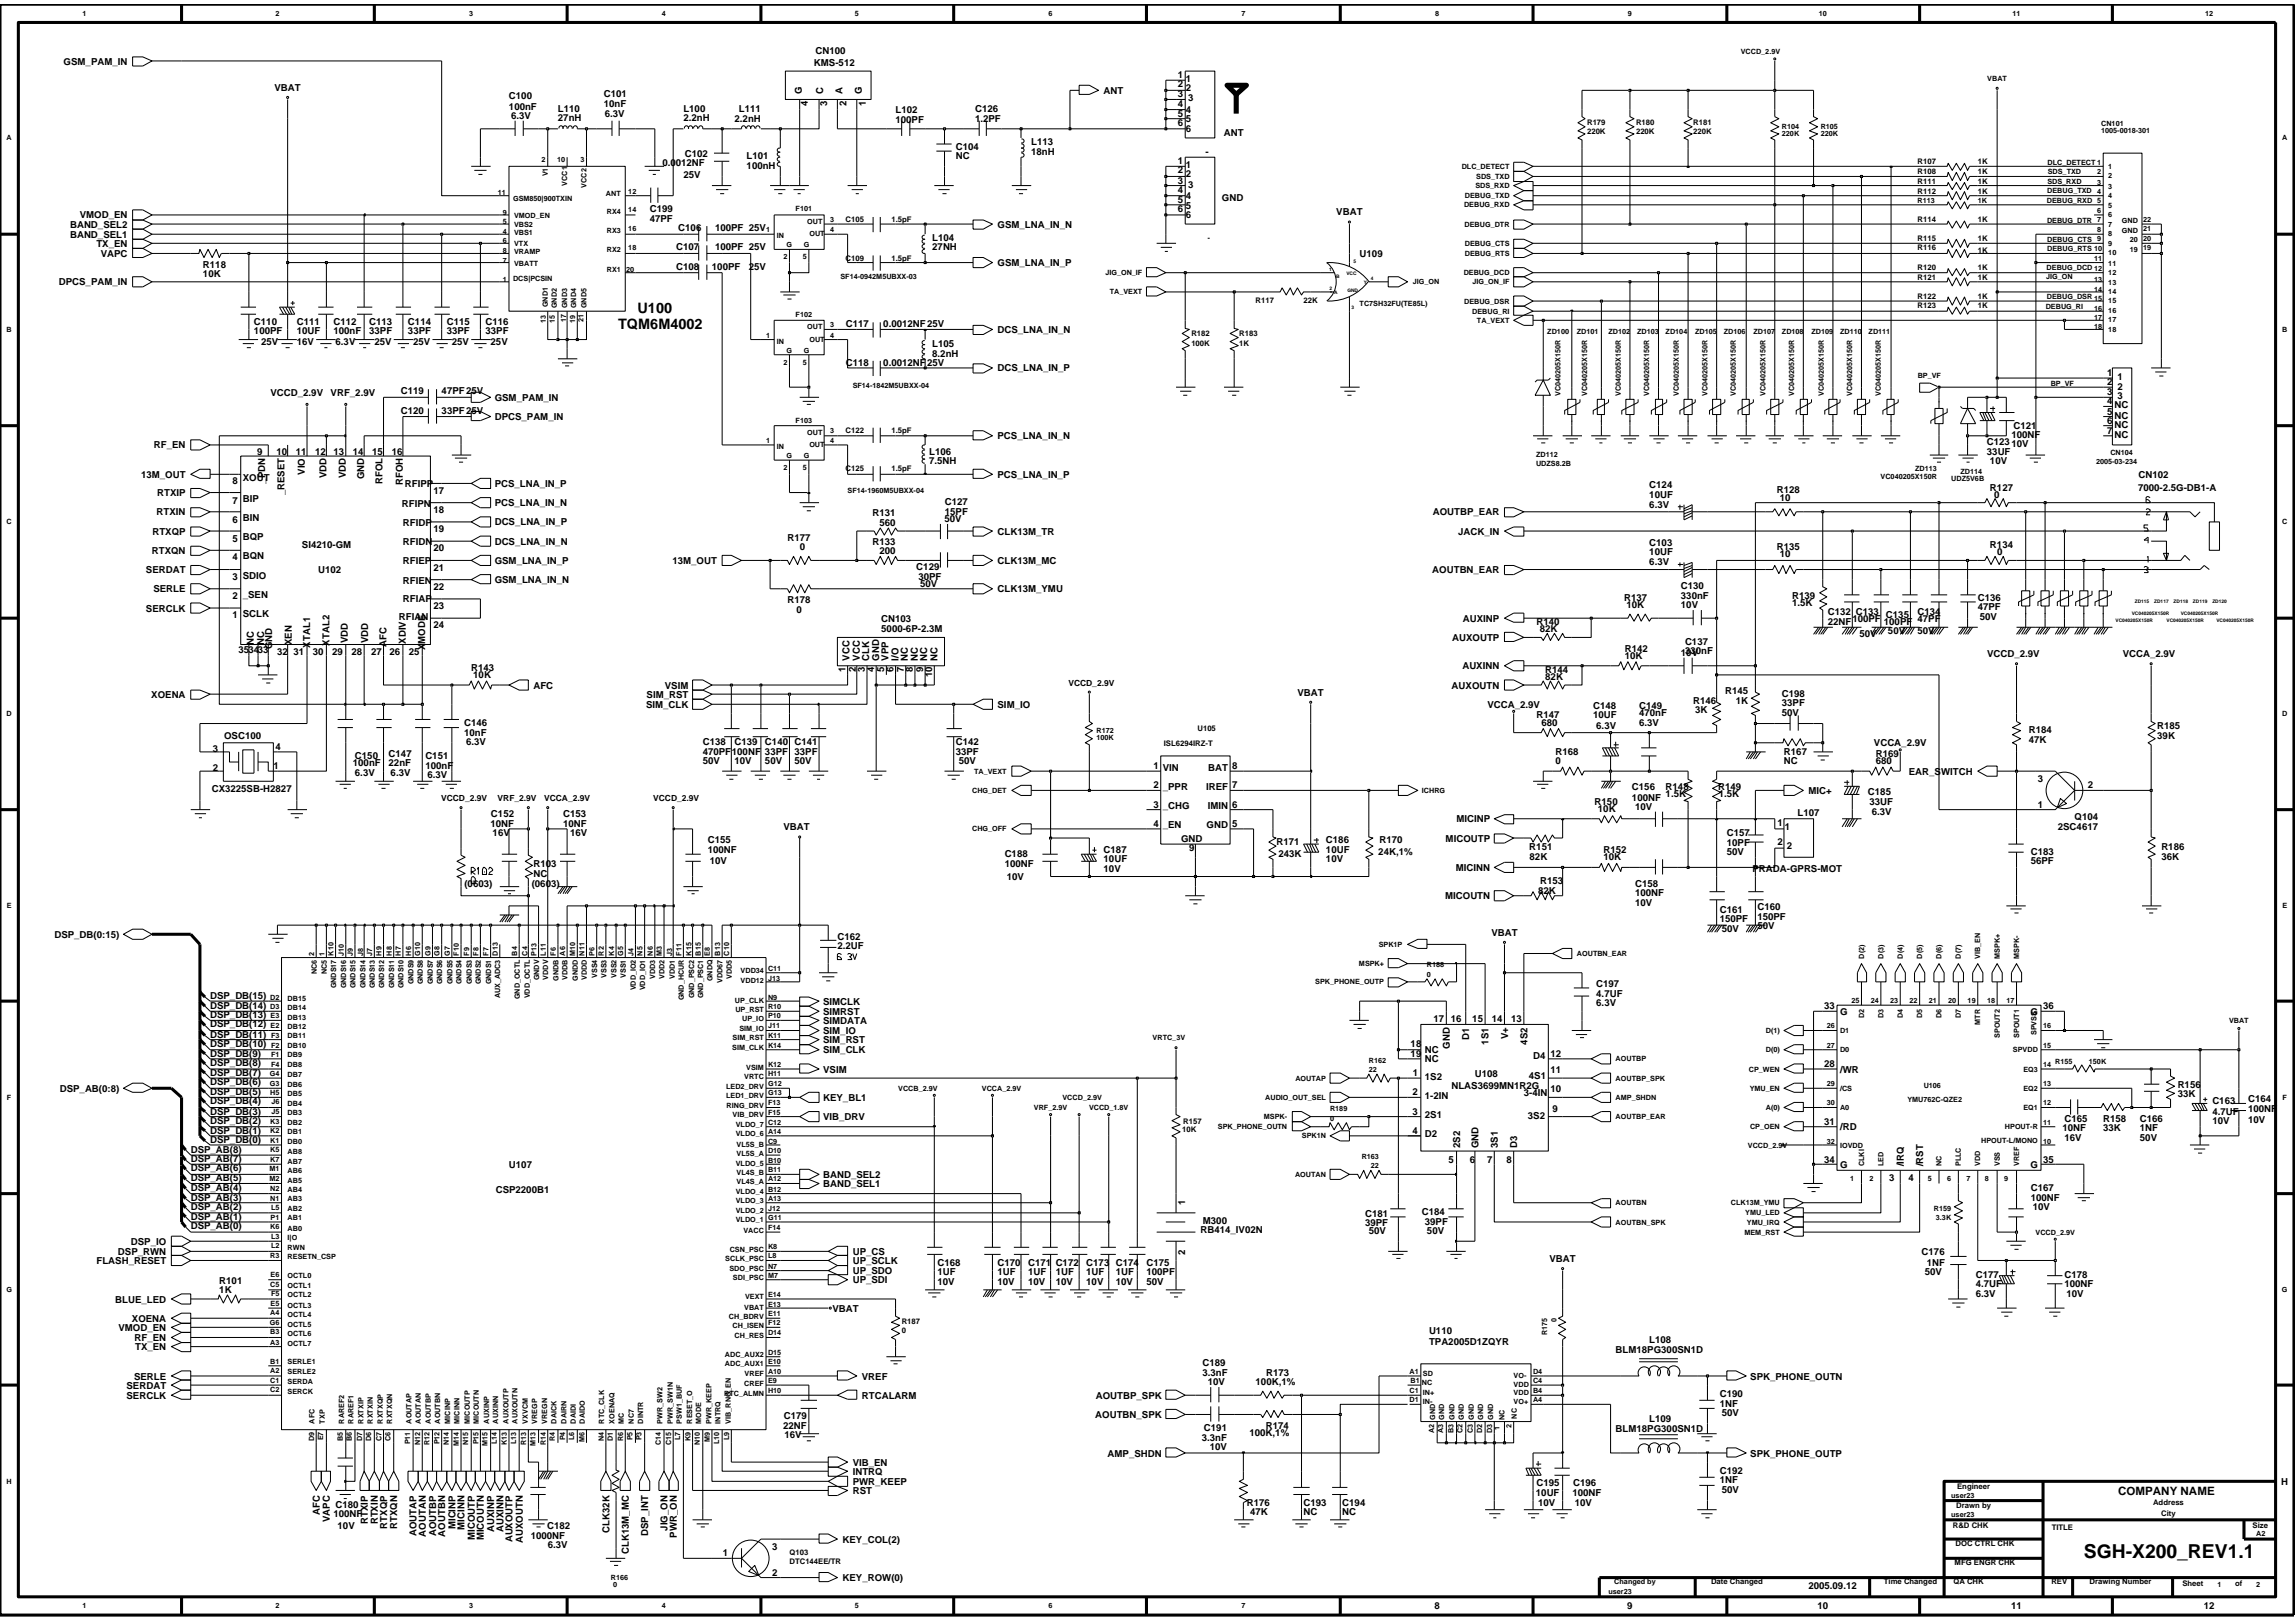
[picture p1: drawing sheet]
<svg xmlns="http://www.w3.org/2000/svg" width="192mm" height="135mm" viewBox="0 0 192 135" stroke-linecap="round" stroke-linejoin="round" font-family="sans-serif">
<defs><g id="words">
<text font-size="1.6" x="173.9" y="130.1">SGH-X200_REV1.1</text>
<g font-size="1.2">
<text x="51.6" y="27.5">TQM6M4002</text>
<text x="53.2" y="26.1">U100</text>
</g>
<text font-size="1" x="176.8" y="124.7">COMPANY NAME</text>
<g font-size=".8">
<text x="5.3" y="5.4">GSM_PAM_IN</text>
<text x="67.9" y="5.5">KMS-512</text>
<text x="68.1" y="4.5">CN100</text>
<text x="22.9" y="7.6">VBAT</text>
<text x="42.5" y="9.1">100nF</text>
<text x="42.5" y="8.3">C100</text>
<text x="42.7" y="9.9">6.3V</text>
<text x="46.6" y="10.1">27nH</text>
<text x="46.6" y="9.3">L110</text>
<text x="50.4" y="8.9">10nF</text>
<text x="50.4" y="8.1">C101</text>
<text x="50.5" y="9.7">6.3V</text>
<text x="57" y="10.1">2.2nH</text>
<text x="57" y="9.3">L100</text>
<text x="61.3" y="10.2">2.2nH</text>
<text x="61.7" y="9.3">L111</text>
<text x="66.9" y="7.9" transform="rotate(-90 66.9 7.9)">G</text>
<text x="67.4" y="8.8" transform="rotate(-90 67.4 8.8)">4</text>
<text x="68.7" y="7.9" transform="rotate(-90 68.7 7.9)">C</text>
<text x="69" y="8.8" transform="rotate(-90 69 8.8)">3</text>
<text x="70.3" y="7.9" transform="rotate(-90 70.3 7.9)">A</text>
<text x="70.7" y="8.8" transform="rotate(-90 70.7 8.8)">2</text>
<text x="71.9" y="7.9" transform="rotate(-90 71.9 7.9)">G</text>
<text x="72.3" y="8.8" transform="rotate(-90 72.3 8.8)">1</text>
<text x="74.7" y="9.4">L102</text>
<text x="74.7" y="10.2">100PF</text>
<text x="81.4" y="10.2">1.2PF</text>
<text x="81.4" y="9.3">C126</text>
<text x="92.1" y="7.8">ANT</text>
<text x="98.3" y="9.7">5</text>
<text x="98.3" y="10.5">6</text>
<text x="98.3" y="6.5">1</text>
<text x="98.3" y="7.3">2</text>
<text x="98.3" y="8.1">3</text>
<text x="98.3" y="8.9">4</text>
<text x="99" y="10.2">5</text>
<text x="99" y="11">6</text>
<text x="99" y="6.9">1</text>
<text x="99" y="7.6">2</text>
<text x="99" y="9.4">4</text>
<text x="99.2" y="8.5">3</text>
<text x="102.2" y="11.4">ANT</text>
<text x="54.2" y="17.7">C199</text>
<text x="55.3" y="13.9">0.0012NF</text>
<text x="57" y="14.9">25V</text>
<text x="57.2" y="13.1">C102</text>
<text x="62.3" y="14.1">100nH</text>
<text x="62.3" y="13.3">L101</text>
<text x="79.8" y="13.3">NC</text>
<text x="79.8" y="12.5">C104</text>
<text x="86.1" y="13">18nH</text>
<text x="86.1" y="12.1">L113</text>
<text x="98.3" y="13.7">1</text>
<text x="98.3" y="14.5">2</text>
<text x="98.3" y="15.3">3</text>
<text x="98.3" y="16.1">4</text>
<text x="98.3" y="16.9">5</text>
<text x="98.3" y="17.7">6</text>
<text x="99" y="14.1">1</text>
<text x="99" y="14.8">2</text>
<text x="99" y="16.6">4</text>
<text x="99" y="17.4">5</text>
<text x="99.2" y="15.7">3</text>
<text x="100.6" y="13">-</text>
<text x="102" y="16.8">GND</text>
<text x="111.5" y="18">VBAT</text>
<text x="4.9" y="23.8">DPCS_PAM_IN</text>
<text x="5.8" y="19">BAND_SEL2</text>
<text x="5.8" y="19.8">BAND_SEL1</text>
<text x="6.7" y="18.2">VMOD_EN</text>
<text x="8" y="20.6">TX_EN</text>
<text x="8.4" y="21.4">VAPC</text>
<text x="16.9" y="22.3">R118</text>
<text x="16.9" y="23.1">10K</text>
<text x="54.2" y="18.5">47PF</text>
<text x="56.4" y="22.5">C108</text>
<text x="56.4" y="20.9">C107</text>
<text x="56.6" y="19.3">C106</text>
<text x="59.4" y="22.5">100PF</text>
<text x="59.7" y="20.9">100PF 25V</text>
<text x="59.7" y="19.3">100PF 25V</text>
<text x="62.5" y="22.5">25V</text>
<text x="77.8" y="20.9">27NH</text>
<text x="77.8" y="20.1">L104</text>
<text x="83.3" y="19">GSM_LNA_IN_N</text>
<text x="83.3" y="22.2">GSM_LNA_IN_P</text>
<text x="99" y="18.2">6</text>
<text x="113.5" y="21.4">U109</text>
<text x="21.2" y="27.9">100PF</text>
<text x="21.2" y="27.2">C110</text>
<text x="21.8" y="28.8">25V</text>
<text x="24.8" y="28.8">16V</text>
<text x="24.8" y="27.9">10UF</text>
<text x="24.8" y="27.2">C111</text>
<text x="27.8" y="27.9">100nF</text>
<text x="27.8" y="27.2">C112</text>
<text x="28" y="28.8">6.3V</text>
<text x="30.8" y="27.9">33PF</text>
<text x="30.8" y="27.2">C113</text>
<text x="31.2" y="28.8">25V</text>
<text x="34.1" y="27.2">C114</text>
<text x="34.1" y="27.9">33PF</text>
<text x="34.5" y="28.8">25V</text>
<text x="37.3" y="27.9">33PF</text>
<text x="37.3" y="27.2">C115</text>
<text x="37.7" y="28.8">25V</text>
<text x="40.5" y="27.2">C116</text>
<text x="40.5" y="27.9">33PF</text>
<text x="41" y="28.8">25V</text>
<text x="70.6" y="27.3">C117</text>
<text x="73.7" y="27.3">0.0012NF25V</text>
<text x="77.8" y="28.9">L105</text>
<text x="77.8" y="29.8">8.2nH</text>
<text x="83.3" y="27.8">DCS_LNA_IN_N</text>
<text x="22.6" y="33">VCCD_2.9V</text>
<text x="27.6" y="33">VRF_2.9V</text>
<text x="33.5" y="34.5">C120</text>
<text x="33.5" y="32.9">C119</text>
<text x="36.9" y="32.9">47PF25V</text>
<text x="36.9" y="34.5">33PF25V</text>
<text x="41.3" y="35.1">DPCS_PAM_IN</text>
<text x="41.3" y="33.5">GSM_PAM_IN</text>
<text x="70.6" y="30.5">C118</text>
<text x="73.7" y="30.5">0.0012NF25V</text>
<text x="83.3" y="31">DCS_LNA_IN_P</text>
<text x="168.1" y="35.8">C121</text>
<text x="175.9" y="31.4">1</text>
<text x="175.9" y="32.1">2</text>
<text x="175.9" y="33">3</text>
<text x="175.9" y="33.7">4</text>
<text x="175.9" y="34.6">5</text>
<text x="175.9" y="35.4">6</text>
<text x="176.5" y="34.1">NC</text>
<text x="176.5" y="34.9">NC</text>
<text x="176.5" y="35.7">NC</text>
<text x="176.7" y="31.7">1</text>
<text x="176.7" y="32.6">2</text>
<text x="176.7" y="33.3">3</text>
<text x="11.8" y="39.9">13M_OUT</text>
<text x="12.9" y="37.4">RF_EN</text>
<text x="13.1" y="41.4">RTXIP</text>
<text x="19.4" y="40.4">8</text>
<text x="20.3" y="41.9">BIP</text>
<text x="20.3" y="40.2">XOUT</text>
<text x="21.5" y="38">9</text>
<text x="22.1" y="40.4" transform="rotate(-90 22.1 40.4)">_PDN</text>
<text x="23.1" y="38">10</text>
<text x="23.8" y="41.3" transform="rotate(-90 23.8 41.3)">_RESET</text>
<text x="24.7" y="38">11</text>
<text x="25.5" y="39.6" transform="rotate(-90 25.5 39.6)">VIO</text>
<text x="26.3" y="38">12</text>
<text x="27.2" y="39.9" transform="rotate(-90 27.2 39.9)">VDD</text>
<text x="27.8" y="38">13</text>
<text x="28.9" y="39.9" transform="rotate(-90 28.9 39.9)">VDD</text>
<text x="29.5" y="38">14</text>
<text x="30.4" y="40" transform="rotate(-90 30.4 40)">GND</text>
<text x="31.1" y="38">15</text>
<text x="31.9" y="40.4" transform="rotate(-90 31.9 40.4)">RFOL</text>
<text x="32.7" y="38">16</text>
<text x="33.6" y="40.5" transform="rotate(-90 33.6 40.5)">RFOH</text>
<text x="33.8" y="40.7">RFIPP</text>
<text x="36.2" y="41.2">17</text>
<text x="41.3" y="40.6">PCS_LNA_IN_P</text>
<text x="77.6" y="38.7">7.5NH</text>
<text x="77.6" y="38">L106</text>
<text x="83.3" y="36.7">PCS_LNA_IN_N</text>
<text x="83.3" y="39.9">PCS_LNA_IN_P</text>
<text x="137.7" y="41.5">10UF</text>
<text x="137.7" y="40.8">C124</text>
<text x="148.3" y="41.1">R128</text>
<text x="148.6" y="41.8">10</text>
<text x="165.8" y="38">33UF</text>
<text x="165.8" y="37.1">C12310V</text>
<text x="166.1" y="38.7">10V</text>
<text x="166.1" y="40.9">R127</text>
<text x="166.4" y="41.5">0</text>
<text x="167.9" y="36.5">100NF</text>
<text x="175.9" y="36.2">7</text>
<text x="176.5" y="36.5">NC</text>
<text x="178.5" y="40.9">7000-2.5G-DB1-A</text>
<text x="178.5" y="39.9">CN102</text>
<text x="12.2" y="47.8">SERDAT</text>
<text x="12.7" y="46.2">RTXQN</text>
<text x="12.7" y="44.6">RTXQP</text>
<text x="13.1" y="43">RTXIN</text>
<text x="19.4" y="42">7</text>
<text x="19.4" y="46.8">4</text>
<text x="19.4" y="45.2">5</text>
<text x="19.4" y="43.6">6</text>
<text x="20.3" y="43.5">BIN</text>
<text x="20.3" y="46.7">BQN</text>
<text x="20.3" y="45.1">BQP</text>
<text x="25.2" y="45.8">SI4210-GM</text>
<text x="26.6" y="47.8">U102</text>
<text x="33.5" y="42.3">RFIPN</text>
<text x="33.6" y="45.5">RFIDN</text>
<text x="33.6" y="43.9">RFIDP</text>
<text x="33.6" y="47.1">RFIEP</text>
<text x="36.2" y="46">20</text>
<text x="36.2" y="44.4">19</text>
<text x="36.2" y="47.6">21</text>
<text x="36.2" y="42.8">18</text>
<text x="41.3" y="45.5">DCS_LNA_IN_N</text>
<text x="41.3" y="43.9">DCS_LNA_IN_P</text>
<text x="41.3" y="47.1">GSM_LNA_IN_P</text>
<text x="41.3" y="42.2">PCS_LNA_IN_N</text>
<text x="56.1" y="47.1">13M_OUT</text>
<text x="65.7" y="45.2">R177</text>
<text x="66.7" y="45.9">0</text>
<text x="72.8" y="43">R131</text>
<text x="72.8" y="45.5">R133</text>
<text x="73.4" y="43.9">560</text>
<text x="73.4" y="46.3">200</text>
<text x="76.5" y="47.5">C129</text>
<text x="78.8" y="43.6">50V</text>
<text x="78.9" y="42.1">C127</text>
<text x="78.9" y="43">15PF</text>
<text x="83.3" y="47.1">CLK13M_MC</text>
<text x="83.3" y="44.6">CLK13M_TR</text>
<text x="119.6" y="47.8">AOUTBN_EAR</text>
<text x="119.6" y="43">AOUTBP_EAR</text>
<text x="121.7" y="44.6">JACK_IN</text>
<text x="137.7" y="42.4">6.3V</text>
<text x="137.7" y="47.2">6.3V</text>
<text x="137.7" y="46.3">10UF</text>
<text x="137.7" y="45.6">C103</text>
<text x="148.3" y="45.9">R135</text>
<text x="148.6" y="46.5">10</text>
<text x="166.1" y="45.8">R134</text>
<text x="166.7" y="46.3">0</text>
<text x="12.2" y="51">SERCLK</text>
<text x="12.8" y="49.4">SERLE</text>
<text x="19.4" y="51.6">1</text>
<text x="19.4" y="48.4">3</text>
<text x="19.4" y="50">2</text>
<text x="20.3" y="51.5">SCLK</text>
<text x="20.3" y="48.3">SDIO</text>
<text x="20.3" y="49.9">_SEN</text>
<text x="21.2" y="53.9" transform="rotate(-90 21.2 53.9)">NC</text>
<text x="22" y="53.9" transform="rotate(-90 22 53.9)">NC</text>
<text x="24.3" y="53.8" transform="rotate(-90 24.3 53.8)">XEN</text>
<text x="27.5" y="53.9" transform="rotate(-90 27.5 53.9)">XTAL2</text>
<text x="29" y="53.7" transform="rotate(-90 29 53.7)">VDD</text>
<text x="30.7" y="53.7" transform="rotate(-90 30.7 53.7)">VDD</text>
<text x="33.3" y="51.8">RFIAN</text>
<text x="33.6" y="50.2">RFIAP</text>
<text x="33.6" y="48.7">RFIEN</text>
<text x="33.9" y="53.7" transform="rotate(-90 33.9 53.7)">XDIV</text>
<text x="36.2" y="52.4">24</text>
<text x="36.2" y="50.8">23</text>
<text x="36.2" y="49.2">22</text>
<text x="41.3" y="48.7">GSM_LNA_IN_N</text>
<text x="65.7" y="50.3">R178</text>
<text x="66.5" y="51.2">0</text>
<text x="73.6" y="52.8">5000-6P-2.3M</text>
<text x="73.6" y="51.9">CN103</text>
<text x="76.7" y="48.4">30PF</text>
<text x="76.8" y="49">50V</text>
<text x="83.3" y="49.4">CLK13M_YMU</text>
<text x="121.2" y="53.5">AUXOUTP</text>
<text x="122.1" y="51.9">AUXINP</text>
<text x="128.2" y="52.2">R140</text>
<text x="128.5" y="52.8">82K</text>
<text x="135.6" y="50.2">R137</text>
<text x="135.8" y="50.7">10K</text>
<text x="140.3" y="50">330nF</text>
<text x="140.3" y="49.1">C130</text>
<text x="140.3" y="50.7">10V</text>
<text x="140.6" y="53.8">C137</text>
<text x="149.6" y="50.6">1.5K</text>
<text x="149.6" y="50">R139</text>
<text x="152.6" y="52.2">22NF</text>
<text x="152.6" y="51.3">C132 C133</text>
<text x="154.6" y="51.9">100PF</text>
<text x="155.2" y="53.2">50V</text>
<text x="157.2" y="52.2">100PF</text>
<text x="157.4" y="51.6">C135</text>
<text x="157.6" y="52.9">50V</text>
<text x="160.1" y="52.9">50V</text>
<text x="160.1" y="51.3">C134</text>
<text x="160.1" y="51.9">47PF</text>
<text x="165.1" y="50.9">47PF</text>
<text x="165.1" y="50.2">C136</text>
<text x="165.2" y="51.8">50V</text>
<text x="12.6" y="58.2">XOENA</text>
<text x="19.9" y="54.5">353433</text>
<text x="22.7" y="54.2" transform="rotate(-90 22.7 54.2)">GND</text>
<text x="23.1" y="54.6">32</text>
<text x="24.5" y="54.6">31</text>
<text x="25.9" y="54" transform="rotate(-90 25.9 54)">XTAL1</text>
<text x="26.1" y="54.6">30</text>
<text x="27.7" y="54.6">29</text>
<text x="29.3" y="54.6">28</text>
<text x="31" y="54.6">27</text>
<text x="32.3" y="54" transform="rotate(-90 32.3 54)">AFC</text>
<text x="32.5" y="54.6">26</text>
<text x="34.1" y="54.6">25</text>
<text x="35.5" y="54.2" transform="rotate(-90 35.5 54.2)">XMODE</text>
<text x="39.3" y="56">R143</text>
<text x="39.5" y="56.6">10K</text>
<text x="44.5" y="57.5">AFC</text>
<text x="53.9" y="59.1">SIM_CLK</text>
<text x="54" y="58.2">SIM_RST</text>
<text x="55.5" y="57.5">VSIM</text>
<text x="70.6" y="56.1" transform="rotate(-90 70.6 56.1)">1</text>
<text x="70.9" y="55.1" transform="rotate(-90 70.9 55.1)">VCC</text>
<text x="71.4" y="56.1" transform="rotate(-90 71.4 56.1)">2</text>
<text x="71.8" y="55.1" transform="rotate(-90 71.8 55.1)">VCC</text>
<text x="72.2" y="56.1" transform="rotate(-90 72.2 56.1)">3</text>
<text x="72.5" y="55.1" transform="rotate(-90 72.5 55.1)">CLK</text>
<text x="73" y="56.1" transform="rotate(-90 73 56.1)">4</text>
<text x="73.4" y="55.1" transform="rotate(-90 73.4 55.1)">GND</text>
<text x="73.8" y="56.1" transform="rotate(-90 73.8 56.1)">5</text>
<text x="74.2" y="55.1" transform="rotate(-90 74.2 55.1)">VPP</text>
<text x="74.6" y="56.1" transform="rotate(-90 74.6 56.1)">6</text>
<text x="75" y="55.1" transform="rotate(-90 75 55.1)">I/O</text>
<text x="75.4" y="56.1" transform="rotate(-90 75.4 56.1)">7</text>
<text x="75.8" y="55.1" transform="rotate(-90 75.8 55.1)">NC</text>
<text x="76.2" y="56.1" transform="rotate(-90 76.2 56.1)">8</text>
<text x="76.6" y="55.1" transform="rotate(-90 76.6 55.1)">NC</text>
<text x="77" y="56.1" transform="rotate(-90 77 56.1)">9</text>
<text x="77.4" y="55.1" transform="rotate(-90 77.4 55.1)">NC</text>
<text x="77.8" y="56.5" transform="rotate(-90 77.8 56.5)">10</text>
<text x="78.2" y="55.1" transform="rotate(-90 78.2 55.1)">NC</text>
<text x="83.3" y="59.1">SIM_IO</text>
<text x="108.3" y="58.1">VBAT</text>
<text x="121.2" y="57.5">AUXOUTN</text>
<text x="122.1" y="55.9">AUXINN</text>
<text x="124.1" y="59.1">VCCA_2.9V</text>
<text x="128.2" y="60">R147</text>
<text x="129" y="56.2">R144</text>
<text x="129" y="56.7">82K</text>
<text x="133" y="60">10UF</text>
<text x="133" y="59.2">C148</text>
<text x="135.6" y="54.4">R142</text>
<text x="135.6" y="55">10K</text>
<text x="136.8" y="59.8">470nF</text>
<text x="136.8" y="59.2">C149</text>
<text x="140.3" y="54.7">10V</text>
<text x="140.6" y="54.5">330nF</text>
<text x="141.3" y="58.8">R146</text>
<text x="141.5" y="59.5">3K</text>
<text x="144" y="57.9">R145</text>
<text x="144.9" y="58.8">1K</text>
<text x="148.7" y="58.2">C198</text>
<text x="148.7" y="58.9">33PF</text>
<text x="148.7" y="59.8">50V</text>
<text x="165.9" y="54.8">VCCD_2.9V</text>
<text x="177.2" y="54.8">VCCA_2.9V</text>
<text x="17.8" y="64.4">2</text>
<text x="17.8" y="62.7">3</text>
<text x="18.7" y="61.7">OSC100</text>
<text x="22.8" y="64.2">1</text>
<text x="23" y="62.6">4</text>
<text x="29.5" y="63.9">100nF</text>
<text x="29.6" y="63.3">C150</text>
<text x="29.6" y="64.8">6.3V</text>
<text x="32.4" y="63.9">22nF</text>
<text x="32.4" y="63.2">C147</text>
<text x="32.6" y="64.8">6.3V</text>
<text x="35.5" y="64.2">100nF</text>
<text x="35.5" y="63.3">C151</text>
<text x="35.7" y="64.9">6.3V</text>
<text x="38.7" y="61.4">10nF</text>
<text x="38.7" y="60.6">C146</text>
<text x="38.9" y="62.2">6.3V</text>
<text x="58.7" y="63.8">50V</text>
<text x="58.7" y="62.2">C138</text>
<text x="58.7" y="63">470PF100NF 33PF 33PF</text>
<text x="61.3" y="62.2">C139</text>
<text x="61.3" y="63.8">10V</text>
<text x="63.9" y="63.8">50V</text>
<text x="63.9" y="62.2">C140 C141</text>
<text x="66.3" y="63.8">50V</text>
<text x="79.8" y="63">33PF</text>
<text x="79.8" y="62.2">C142</text>
<text x="80" y="63.8">50V</text>
<text x="96.3" y="65.8">2</text>
<text x="96.3" y="64.2">1</text>
<text x="97.1" y="65.9">_PPR</text>
<text x="97.1" y="64.3">VIN</text>
<text x="100.7" y="65.9">IREF</text>
<text x="100.8" y="64.3">BAT</text>
<text x="102.8" y="65.8">7</text>
<text x="102.8" y="64.2">8</text>
<text x="128.7" y="60.6">680</text>
<text x="129.8" y="63">R168</text>
<text x="129.8" y="63.8">0</text>
<text x="133.2" y="60.8">6.3V</text>
<text x="136.2" y="66">C156</text>
<text x="136.8" y="60.6">6.3V</text>
<text x="139" y="66">R148</text>
<text x="143.4" y="66">R149</text>
<text x="148.9" y="63.8">NC</text>
<text x="148.9" y="63">R167</text>
<text x="156.4" y="62.3">VCCA_2.9V</text>
<text x="156.6" y="63.8">680</text>
<text x="156.6" y="63.2">R169</text>
<text x="159.3" y="64.7">EAR_SWITCH</text>
<text x="169.3" y="61.1">R184</text>
<text x="169.3" y="62">47K</text>
<text x="170.1" y="65.3">3</text>
<text x="174.3" y="65.8">2</text>
<text x="180.1" y="60.8">R185</text>
<text x="180.1" y="61.7">39K</text>
<text x="17.7" y="66.1">CX3225SB-H2827</text>
<text x="40.9" y="69">10NF</text>
<text x="41" y="68.2">C152</text>
<text x="41.1" y="69.8">16V</text>
<text x="47" y="68.2">C153</text>
<text x="47" y="69">10NF</text>
<text x="47.6" y="69.8">16V</text>
<text x="59.1" y="71.2">100NF</text>
<text x="59.1" y="70.4">C155</text>
<text x="65.4" y="69.3">VBAT</text>
<text x="83.9" y="71.5">C188</text>
<text x="92.1" y="72">10UF</text>
<text x="92.1" y="71.2">C187</text>
<text x="96.3" y="67.4">3</text>
<text x="96.3" y="69">4</text>
<text x="97.1" y="67.5">_CHG</text>
<text x="97.1" y="69.1">_EN</text>
<text x="98.6" y="70.2">GND</text>
<text x="99.3" y="71">9</text>
<text x="100.7" y="69.1">GND</text>
<text x="100.8" y="67.5">IMIN</text>
<text x="102.8" y="67.4">6</text>
<text x="102.8" y="69">5</text>
<text x="106.5" y="70.5">R171</text>
<text x="106.7" y="71.5">243K</text>
<text x="110.7" y="70.4">C186</text>
<text x="110.7" y="71.2">10UF</text>
<text x="110.7" y="72">10V</text>
<text x="115" y="71.4">24K,1%</text>
<text x="115.1" y="70.4">R170</text>
<text x="120.7" y="70.2">MICOUTP</text>
<text x="121.6" y="68.6">MICINP</text>
<text x="127.6" y="71">R151</text>
<text x="127.7" y="71.8">82K</text>
<text x="133.1" y="67.1">R150</text>
<text x="133.4" y="67.7">10K</text>
<text x="133.8" y="71.8">10K</text>
<text x="133.8" y="71.2">R152</text>
<text x="136.2" y="66.8">100NF</text>
<text x="136.5" y="67.6">10V</text>
<text x="139" y="66.6">1.5K</text>
<text x="143.5" y="66.6">1.5K</text>
<text x="144.1" y="69.8">C157</text>
<text x="144.1" y="70.6">10PF</text>
<text x="144.1" y="71.4">50V</text>
<text x="148.4" y="68.9">1</text>
<text x="148.4" y="70.5">2</text>
<text x="149" y="69.3">1</text>
<text x="149.1" y="70.9">2</text>
<text x="150" y="68.1">L107</text>
<text x="150.9" y="66.3">MIC+</text>
<text x="155.9" y="66.4">C185</text>
<text x="156" y="67.1">33UF</text>
<text x="156.2" y="68">6.3V</text>
<text x="169.5" y="71.4">C183</text>
<text x="170.1" y="67.4">1</text>
<text x="171.8" y="69.3">2SC4617</text>
<text x="173.2" y="68.5">Q104</text>
<text x="180.4" y="71.8">36K</text>
<text x="180.4" y="71">R186</text>
<text x="38.8" y="74">(0603)</text>
<text x="44.4" y="74">(0603)</text>
<text x="44.5" y="73.1">NC</text>
<text x="44.5" y="72.4">R103</text>
<text x="59.3" y="72.1">10V</text>
<text x="83.9" y="72.4">100NF</text>
<text x="84" y="73.4">10V</text>
<text x="92.1" y="72.8">10V</text>
<text x="120.6" y="75.1">MICOUTN</text>
<text x="121.5" y="72.7">MICINN</text>
<text x="128.4" y="74.6">82K</text>
<text x="128.6" y="73.7">R153</text>
<text x="136.5" y="74">C158</text>
<text x="136.5" y="74.8">100NF</text>
<text x="136.5" y="75.6">10V</text>
<text x="143.5" y="77">150PF</text>
<text x="143.5" y="76.2">C161</text>
<text x="143.7" y="77.8">50V</text>
<text x="146.3" y="72.8">PRADA-GPRS-MOT</text>
<text x="146.7" y="75.9">C160</text>
<text x="146.7" y="77.5">50V</text>
<text x="146.7" y="76.8">150PF</text>
<text x="169.5" y="72.1">56PF</text>
<text x="4.5" y="78.3">DSP_DB(0:15)</text>
<text x="17.5" y="83.4">DSP_DB(15)</text>
<text x="68.7" y="83.8">SIMCLK</text>
<text x="69.9" y="79.2">2.2UF</text>
<text x="69.9" y="78.5">C162</text>
<text x="124.5" y="78.1">VBAT</text>
<text x="133.2" y="83.2">4.7UF</text>
<text x="133.2" y="82.4">C197</text>
<text x="133.2" y="84">6.3V</text>
<text x="17.5" y="84.2">DSP_DB(14)</text>
<text x="17.5" y="85">DSP_DB(13)</text>
<text x="17.5" y="85.7">DSP_DB(12)</text>
<text x="17.5" y="86.6">DSP_DB(11)</text>
<text x="17.5" y="87.4">DSP_DB(10)</text>
<text x="17.5" y="88.2">DSP_DB(9)</text>
<text x="17.5" y="89">DSP_DB(8)</text>
<text x="17.5" y="89.8">DSP_DB(7)</text>
<text x="68.7" y="85.5">SIMDATA</text>
<text x="68.7" y="84.7">SIMRST</text>
<text x="68.7" y="87.1">SIM_RST</text>
<text x="68.7" y="86.3">SIM_IO</text>
<text x="68.7" y="89.5">VSIM</text>
<text x="68.7" y="87.9">SIM_CLK</text>
<text x="117.7" y="87.4">18</text>
<text x="117.7" y="88.2">19</text>
<text x="117.9" y="89.8">1</text>
<text x="118.9" y="87.9">NC</text>
<text x="118.9" y="88.7">NC</text>
<text x="119.7" y="85.3">17</text>
<text x="121" y="87.5" transform="rotate(-90 121 87.5)">GND</text>
<text x="121.1" y="85.3">16</text>
<text x="122.6" y="86.8" transform="rotate(-90 122.6 86.8)">D1</text>
<text x="122.9" y="85.3">15</text>
<text x="123.1" y="89.8">U108</text>
<text x="124.3" y="87.2" transform="rotate(-90 124.3 87.2)">1S1</text>
<text x="124.5" y="85.3">14</text>
<text x="125.9" y="86.7" transform="rotate(-90 125.9 86.7)">V+</text>
<text x="126.1" y="85.3">13</text>
<text x="127.5" y="87.2" transform="rotate(-90 127.5 87.2)">4S2</text>
<text x="128" y="88.4">D4</text>
<text x="129.4" y="89.6">11</text>
<text x="129.4" y="88.2">12</text>
<text x="152.3" y="89">28</text>
<text x="152.3" y="84.2">33</text>
<text x="153.6" y="89.5">/WR</text>
<text x="153.6" y="84.7">G</text>
<text x="169.5" y="84.7">G</text>
<text x="170.5" y="84.2">36</text>
<text x="5" y="91.1">DSP_AB(0:8)</text>
<text x="17.5" y="92.2">DSP_DB(4)</text>
<text x="17.5" y="93">DSP_DB(3)</text>
<text x="17.5" y="93.8">DSP_DB(2)</text>
<text x="17.5" y="94.6">DSP_DB(1)</text>
<text x="17.5" y="95.4">DSP_DB(0)</text>
<text x="17.5" y="90.6">DSP_DB(6)</text>
<text x="17.5" y="91.4">DSP_DB(5)</text>
<text x="68.7" y="93.5">VIB_DRV</text>
<text x="68.7" y="91.9">KEY_BL1</text>
<text x="117.9" y="94.6">4</text>
<text x="117.9" y="91.4">2</text>
<text x="117.9" y="93">3</text>
<text x="118.9" y="94.9">D2</text>
<text x="118.9" y="91.7">1-2IN</text>
<text x="118.9" y="90.1">1S2</text>
<text x="118.9" y="93.3">2S1</text>
<text x="121.1" y="90.9">NLAS3699MN1R2G</text>
<text x="121.9" y="95.8" transform="rotate(-90 121.9 95.8)">2S2</text>
<text x="123.4" y="95.8" transform="rotate(-90 123.4 95.8)">GND</text>
<text x="125" y="95.8" transform="rotate(-90 125 95.8)">3S1</text>
<text x="126.6" y="95.8" transform="rotate(-90 126.6 95.8)">D3</text>
<text x="127.2" y="91.5">3-4IN</text>
<text x="127.5" y="93.4">3S2</text>
<text x="127.6" y="90">4S1</text>
<text x="129.4" y="91.2">10</text>
<text x="129.6" y="92.8">9</text>
<text x="152.3" y="93.9">31</text>
<text x="153.6" y="94.3">/RD</text>
<text x="172.1" y="94.4">10NF</text>
<text x="172.3" y="95.2">16V</text>
<text x="172.3" y="93.6">C165</text>
<text x="175.5" y="93.6">R158</text>
<text x="175.5" y="94.4">33K</text>
<text x="178.6" y="94.4">1NF</text>
<text x="178.6" y="95.2">50V</text>
<text x="178.6" y="93.6">C166</text>
<text x="181.8" y="91.6">33K</text>
<text x="181.8" y="90.8">R156</text>
<text x="184.7" y="93">4.7UF</text>
<text x="184.7" y="92.2">C163</text>
<text x="184.7" y="93.8">10V</text>
<text x="187.6" y="92">C164</text>
<text x="187.6" y="93.7">10V</text>
<text x="187.6" y="92.8">100NF</text>
<text x="15.9" y="96.2">DSP_AB(8)</text>
<text x="15.9" y="97">DSP_AB(7)</text>
<text x="15.9" y="97.8">DSP_AB(6)</text>
<text x="15.9" y="98.6">DSP_AB(5)</text>
<text x="15.9" y="99.4">DSP_AB(4)</text>
<text x="15.9" y="100.2">DSP_AB(3)</text>
<text x="15.9" y="101">DSP_AB(2)</text>
<text x="15.9" y="101.8">DSP_AB(1)</text>
<text x="41.4" y="99.6">CSP2200B1</text>
<text x="42.5" y="97.5">U107</text>
<text x="68.7" y="99.1">BAND_SEL1</text>
<text x="68.7" y="98.3">BAND_SEL2</text>
<text x="98.9" y="100.5" transform="rotate(-90 98.9 100.5)">1</text>
<text x="113.9" y="101.6">C181</text>
<text x="118.7" y="101.4">C184</text>
<text x="120.9" y="97.1">5</text>
<text x="122.7" y="97.1">6</text>
<text x="124.1" y="97.1">7</text>
<text x="125.7" y="97.1">8</text>
<text x="152.3" y="97.1">34</text>
<text x="153.6" y="97.5">G</text>
<text x="157.7" y="98.6">3</text>
<text x="158.9" y="97.3" transform="rotate(-90 158.9 97.3)">/IRQ</text>
<text x="159.3" y="98.6">4</text>
<text x="160.5" y="97.3" transform="rotate(-90 160.5 97.3)">/RST</text>
<text x="169.5" y="97.5">G</text>
<text x="169.5" y="99.4">C167</text>
<text x="169.5" y="100.2">100NF</text>
<text x="169.7" y="101">10V</text>
<text x="170.5" y="97.1">35</text>
<text x="8.1" y="105.5">FLASH_RESET</text>
<text x="9.8" y="104.7">DSP_RWN</text>
<text x="10.9" y="103.9">DSP_IO</text>
<text x="15.9" y="102.6">DSP_AB(0)</text>
<text x="18.3" y="107.1">R101</text>
<text x="18.3" y="107.9">1K</text>
<text x="71.2" y="107.1">UP_SDI</text>
<text x="71.2" y="106.3">UP_SDO</text>
<text x="71.2" y="105.5">UP_SCLK</text>
<text x="71.2" y="104.7">UP_CS</text>
<text x="78.2" y="105.6">C168</text>
<text x="78.2" y="107.2">10V</text>
<text x="78.2" y="106.4">1UF</text>
<text x="83.3" y="107.2">10V</text>
<text x="83.3" y="105.6">C170</text>
<text x="83.3" y="106.4">1UF</text>
<text x="85.8" y="105.6">C171 C172</text>
<text x="85.8" y="107.2">10V</text>
<text x="85.8" y="106.4">1UF</text>
<text x="88.1" y="107.2">10V</text>
<text x="88.1" y="106.4">1UF</text>
<text x="90.7" y="105.6">C173 C174</text>
<text x="90.7" y="107.2">10V</text>
<text x="90.7" y="106.4">1UF</text>
<text x="93.1" y="106.4">1UF</text>
<text x="93.1" y="107.2">10V</text>
<text x="95.7" y="106.4">100PF</text>
<text x="95.7" y="107.2">50V</text>
<text x="95.7" y="105.6">C175</text>
<text x="98.9" y="104.7" transform="rotate(-90 98.9 104.7)">2</text>
<text x="100.2" y="102.9">RB414_IV02N</text>
<text x="100.4" y="102.1">M300</text>
<text x="113.9" y="102.3">39PF</text>
<text x="114.3" y="103">50V</text>
<text x="118.9" y="102.2">39PF</text>
<text x="119.1" y="103">50V</text>
<text x="129.3" y="105.3">VBAT</text>
<text x="160.4" y="104.8">C176</text>
<text x="160.7" y="106.4">50V</text>
<text x="160.8" y="105.6">1NF</text>
<text x="164.9" y="106.6">C177</text>
<text x="164.9" y="107.4">4.7UF</text>
<text x="172.3" y="107.4">100NF</text>
<text x="172.3" y="106.6">C178</text>
<text x="9.6" y="108.7">BLUE_LED</text>
<text x="9.9" y="111.1">VMOD_EN</text>
<text x="11" y="110.3">XOENA</text>
<text x="11.2" y="111.9">RF_EN</text>
<text x="11.3" y="112.7">TX_EN</text>
<text x="69.5" y="109.5">VBAT</text>
<text x="100.4" y="114">C189</text>
<text x="119.3" y="112.2">TPA2005D1ZQYR</text>
<text x="119.3" y="111.4">U110</text>
<text x="134.9" y="112.9">BLM18PG300SN1D</text>
<text x="137.7" y="112.1">L108</text>
<text x="164.9" y="108.2">6.3V</text>
<text x="172.5" y="108.2">10V</text>
<text x="10.6" y="115.9">SERDAT</text>
<text x="10.6" y="116.7">SERCLK</text>
<text x="11.2" y="115.1">SERLE</text>
<text x="65.4" y="119.2">22NF</text>
<text x="65.4" y="118.4">C179</text>
<text x="65.5" y="120">16V</text>
<text x="71.9" y="116.7">RTCALARM</text>
<text x="71.9" y="115.1">VREF</text>
<text x="91.4" y="118.3">AOUTBN_SPK</text>
<text x="91.5" y="116.7">AOUTBP_SPK</text>
<text x="100.4" y="114.8">3.3nF</text>
<text x="100.5" y="119.4">C191</text>
<text x="100.8" y="115.6">10V</text>
<text x="104.3" y="119.8">100K,1%</text>
<text x="104.8" y="115.6">100K,1%</text>
<text x="105.7" y="119.2">R174</text>
<text x="105.7" y="114.8">R173</text>
<text x="134.9" y="119.5">BLM18PG300SN1D</text>
<text x="137.7" y="118.7">L109</text>
<text x="143.5" y="116.6">C190</text>
<text x="143.5" y="117.5">1NF</text>
<text x="143.7" y="118.2">50V</text>
<text x="146.1" y="115.1">SPK_PHONE_OUTN</text>
<text x="28" y="125.8">C180</text>
<text x="71.2" y="122.3">VIB_EN</text>
<text x="71.2" y="123.1">INTRQ</text>
<text x="71.2" y="123.9">PWR_KEEP</text>
<text x="71.2" y="124.7">RST</text>
<text x="92.4" y="121.6">AMP_SHDN</text>
<text x="100.3" y="120.2">3.3nF</text>
<text x="101" y="121">10V</text>
<text x="104.1" y="125.7">R176</text>
<text x="108.8" y="125.7">C193</text>
<text x="112" y="125.7">C194</text>
<text x="128.2" y="124.8">10UF</text>
<text x="128.2" y="124">C195</text>
<text x="128.4" y="125.7">10V</text>
<text x="131.2" y="124.8">100NF</text>
<text x="131.3" y="124">C196</text>
<text x="131.4" y="125.7">10V</text>
<text x="143.5" y="123.8">1NF</text>
<text x="143.5" y="123">C192</text>
<text x="143.7" y="124.6">50V</text>
<text x="146.1" y="121.6">SPK_PHONE_OUTP</text>
<text x="190.4" y="123.9">H</text>
<text x="26.7" y="126.5" transform="rotate(-90 26.7 126.5)">AFC</text>
<text x="27.5" y="127" transform="rotate(-90 27.5 127)">VAPC</text>
<text x="27.8" y="126.6">100NF</text>
<text x="28.2" y="127.6">10V</text>
<text x="30.7" y="127.2" transform="rotate(-90 30.7 127.2)">RTXIP</text>
<text x="31.5" y="127.2" transform="rotate(-90 31.5 127.2)">RTXIN</text>
<text x="32.3" y="127.6" transform="rotate(-90 32.3 127.6)">RTXQP</text>
<text x="33.2" y="127.6" transform="rotate(-90 33.2 127.6)">RTXQN</text>
<text x="34.8" y="128.2" transform="rotate(-90 34.8 128.2)">AOUTAP</text>
<text x="35.5" y="128.2" transform="rotate(-90 35.5 128.2)">AOUTAN</text>
<text x="36.4" y="128.2" transform="rotate(-90 36.4 128.2)">AOUTBP</text>
<text x="37.2" y="128.2" transform="rotate(-90 37.2 128.2)">AOUTBN</text>
<text x="38" y="127.6" transform="rotate(-90 38 127.6)">MICINP</text>
<text x="38.8" y="127.7" transform="rotate(-90 38.8 127.7)">MICINN</text>
<text x="39.6" y="128.5" transform="rotate(-90 39.6 128.5)">MICOUTP</text>
<text x="40.4" y="128.5" transform="rotate(-90 40.4 128.5)">MICOUTN</text>
<text x="41.2" y="127.8" transform="rotate(-90 41.2 127.8)">AUXINP</text>
<text x="42" y="127.9" transform="rotate(-90 42 127.9)">AUXINN</text>
<text x="42.8" y="128.7" transform="rotate(-90 42.8 128.7)">AUXOUTP</text>
<text x="43.6" y="128.8" transform="rotate(-90 43.6 128.8)">AUXOUTN</text>
<text x="44.3" y="128.4">1000NF</text>
<text x="45.7" y="127.6">C182</text>
<text x="45.7" y="129.2">6.3V</text>
<text x="50.9" y="127.9" transform="rotate(-90 50.9 127.9)">CLK32K</text>
<text x="52.5" y="129.7" transform="rotate(-90 52.5 129.7)">CLK13M_MC</text>
<text x="54.1" y="128.2" transform="rotate(-90 54.1 128.2)">DSP_INT</text>
<text x="55.7" y="127.7" transform="rotate(-90 55.7 127.7)">JIG_ON</text>
<text x="56.5" y="128.3" transform="rotate(-90 56.5 128.3)">PWR_ON</text>
<text x="60.3" y="129.9">1</text>
<text x="64.4" y="129.4">3</text>
<text x="64.4" y="131.5">2</text>
<text x="70.3" y="128.7">KEY_COL(2)</text>
<text x="70.3" y="132">KEY_ROW(0)</text>
<text x="104.3" y="126.4">47K</text>
<text x="108.8" y="126.4">NC</text>
<text x="112" y="126.4">NC</text>
<text x="119.7" y="134.3">8</text>
<text x="135.8" y="134.3">9</text>
<text x="150.9" y="132.6">2005.09.12</text>
<text x="151.7" y="134.3">10</text>
<text x="167.9" y="134.3">11</text>
<text x="184" y="134.3">12</text>
</g>
<g font-size=".7">
<text x="89.2" y="57.3">VCCD_2.9V</text>
<text x="36.8" y="66.8">VCCD_2.9V</text>
<text x="41.5" y="66.8">VRF_2.9V</text>
<text x="45.4" y="66.8">VCCA_2.9V</text>
<text x="54.5" y="66.8">VCCD_2.9V</text>
</g>
<g font-size=".6">
<text x="6.9" y="1.3">1</text>
<text x="23" y="1.3">2</text>
<text x="39.2" y="1.3">3</text>
<text x="55.3" y="1.3">4</text>
<text x="71.3" y="1.3">5</text>
<text x="87.5" y="1.3">6</text>
<text x="103.6" y="1.3">7</text>
<text x="119.8" y="1.3">8</text>
<text x="135.9" y="1.3">9</text>
<text x="145.3" y="4.5">VCCD_2.9V</text>
<text x="151.8" y="1.3">10</text>
<text x="168" y="1.3">11</text>
<text x="184.1" y="1.3">12</text>
<text x=".5" y="11.7">A</text>
<text x="132.5" y="10.4">R179</text>
<text x="132.5" y="11.2">220K</text>
<text x="136.6" y="10.4">R180</text>
<text x="136.6" y="11.2">220K</text>
<text x="141.3" y="10.4">R181</text>
<text x="141.3" y="11.2">220K</text>
<text x="148.7" y="11.3">220K</text>
<text x="148.7" y="10.8">R104</text>
<text x="152" y="10.8">R105</text>
<text x="152" y="11.3">220K</text>
<text x="165.9" y="6.7">VBAT</text>
<text x="175.4" y="11.1">1005-0018-301</text>
<text x="175.4" y="10.5">CN101</text>
<text x="190.5" y="11.7">A</text>
<text x="41.5" y="16.2">11</text>
<text x="42" y="17.9">9</text>
<text x="42.8" y="16.8">GSM850|900TXIN</text>
<text x="45.2" y="13.5">2</text>
<text x="45.7" y="14.7" transform="rotate(-90 45.7 14.7)">V1</text>
<text x="46.5" y="13.5">10</text>
<text x="47.3" y="15.5" transform="rotate(-90 47.3 15.5)">VCC1</text>
<text x="48.4" y="13.5">3</text>
<text x="49" y="15.7" transform="rotate(-90 49 15.7)">VCC2</text>
<text x="50.6" y="16.3">ANT</text>
<text x="50.7" y="17.9">RX4</text>
<text x="52.4" y="17.7">14</text>
<text x="52.4" y="16.2">12</text>
<text x="66.4" y="17.6">F101</text>
<text x="122" y="14.1">DLC_DETECT</text>
<text x="122.2" y="17.3">DEBUG_RXD</text>
<text x="122.3" y="16.5">DEBUG_TXD</text>
<text x="123.1" y="15.7">SDS_RXD</text>
<text x="123.2" y="14.9">SDS_TXD</text>
<text x="160.1" y="16.9">R113</text>
<text x="160.1" y="16.2">R112</text>
<text x="160.1" y="14.6">R108</text>
<text x="160.1" y="13.7">R107</text>
<text x="160.1" y="15.3">R111</text>
<text x="165.1" y="16.2">1K</text>
<text x="165.1" y="16.9">1K</text>
<text x="165.1" y="14.6">1K</text>
<text x="165.1" y="13.7">1K</text>
<text x="165.1" y="15.3">1K</text>
<text x="170.8" y="17">DEBUG_RXD 5</text>
<text x="170.9" y="16.1">DEBUG_TXD</text>
<text x="170.9" y="15.4">SDS_RXD</text>
<text x="170.9" y="13.8">DLC_DETECT 1</text>
<text x="170.9" y="14.5">SDS_TXD</text>
<text x="175" y="15.4">3</text>
<text x="175" y="16.2">4</text>
<text x="175" y="17.8">6</text>
<text x="175" y="14.6">2</text>
<text x="176" y="15.7">3</text>
<text x="176" y="14.1">1</text>
<text x="176" y="16.5">4</text>
<text x="176" y="17.3">5</text>
<text x="176" y="14.9">2</text>
<text x="42" y="23.5">1</text>
<text x="42" y="21.9">7</text>
<text x="42" y="19.5">4</text>
<text x="42" y="18.7">5</text>
<text x="42" y="21.2">8</text>
<text x="42" y="20.3">6</text>
<text x="42.8" y="23.4">DCS|PCSIN</text>
<text x="42.9" y="22.2">VBATT</text>
<text x="42.9" y="19.6">VBS1</text>
<text x="42.9" y="19">VBS2</text>
<text x="42.9" y="18.2">VMOD_EN</text>
<text x="42.9" y="21.2">VRAMP</text>
<text x="42.9" y="20.6">VTX</text>
<text x="50.7" y="22.7">RX1</text>
<text x="50.7" y="21.1">RX2</text>
<text x="50.7" y="19.5">RX3</text>
<text x="52.3" y="22.7">20</text>
<text x="52.4" y="20.9">18</text>
<text x="52.4" y="19.3">16</text>
<text x="63.9" y="19.4">1</text>
<text x="64.8" y="19.9">IN</text>
<text x="65.4" y="21.6">2</text>
<text x="65.7" y="20.6">G</text>
<text x="67" y="21.6">5</text>
<text x="67.1" y="20.6">G</text>
<text x="67.4" y="18.7">OUT</text>
<text x="67.6" y="19.7">OUT</text>
<text x="69.3" y="18.5">3</text>
<text x="69.3" y="19.4">4</text>
<text x="70.2" y="23.3">SF14-0942M5UBXX-03</text>
<text x="70.6" y="21.7">C109</text>
<text x="70.6" y="18.5">C105</text>
<text x="74.4" y="21.7">1.5pF</text>
<text x="74.4" y="18.5">1.5pF</text>
<text x="92.3" y="23">JIG_ON_IF</text>
<text x="117.9" y="23.7">JIG_ON</text>
<text x="122.2" y="23">DEBUG_DCD</text>
<text x="122.2" y="18.9">DEBUG_DTR</text>
<text x="122.3" y="21.4">DEBUG_RTS</text>
<text x="122.3" y="20.5">DEBUG_CTS</text>
<text x="122.9" y="23.7">JIG_ON_IF</text>
<text x="160.1" y="20.9">R116</text>
<text x="160.1" y="23.3">R121</text>
<text x="160.1" y="22.5">R120</text>
<text x="160.1" y="20.1">R115</text>
<text x="160.1" y="18.5">R114</text>
<text x="165.1" y="21.2">1K</text>
<text x="165.1" y="23.3">1K</text>
<text x="165.1" y="18.5">1K</text>
<text x="165.1" y="22.5">1K</text>
<text x="165.1" y="20.1">1K</text>
<text x="170.8" y="23.3">JIG_ON</text>
<text x="170.8" y="22.5">DEBUG_DCD 12</text>
<text x="170.9" y="18.6">DEBUG_DTR 7</text>
<text x="170.9" y="20.9">DEBUG_RTS 10</text>
<text x="170.9" y="20.2">DEBUG_CTS</text>
<text x="174.8" y="21.7">11</text>
<text x="174.8" y="23.5">13</text>
<text x="175" y="19.4">8</text>
<text x="175" y="20.1">9</text>
<text x="176" y="21.3">10</text>
<text x="176" y="22.2">11</text>
<text x="176" y="22.9">12</text>
<text x="176" y="23.8">13</text>
<text x="176" y="18.1">6</text>
<text x="176" y="19">7</text>
<text x="176" y="19.7">8</text>
<text x="176" y="20.6">9</text>
<text x="177.1" y="18.6">GND</text>
<text x="177.1" y="19.5">GND</text>
<text x="177.8" y="20.2">20</text>
<text x="177.8" y="21.1">19</text>
<text x="178.9" y="20.1">20</text>
<text x="178.9" y="18.5">22</text>
<text x="178.9" y="19.3">21</text>
<text x="178.9" y="20.9">19</text>
<text x=".5" y="27.7">B</text>
<text x="45.5" y="27" transform="rotate(-90 45.5 27)">13</text>
<text x="45.7" y="25.6" transform="rotate(-90 45.7 25.6)">GND1</text>
<text x="46.3" y="27" transform="rotate(-90 46.3 27)">15</text>
<text x="46.5" y="25.7" transform="rotate(-90 46.5 25.7)">GND2</text>
<text x="47.3" y="26.9" transform="rotate(-90 47.3 26.9)">17</text>
<text x="47.3" y="25.7" transform="rotate(-90 47.3 25.7)">GND3</text>
<text x="48" y="27" transform="rotate(-90 48 27)">19</text>
<text x="48.1" y="25.7" transform="rotate(-90 48.1 25.7)">GND4</text>
<text x="48.7" y="26.9" transform="rotate(-90 48.7 26.9)">21</text>
<text x="49" y="25.7" transform="rotate(-90 49 25.7)">GND5</text>
<text x="63.9" y="28.2">1</text>
<text x="64.8" y="28.7">IN</text>
<text x="65.7" y="29.4">G</text>
<text x="66.4" y="26.4">F102</text>
<text x="67.1" y="29.4">G</text>
<text x="67.4" y="27.5">OUT</text>
<text x="67.6" y="28.5">OUT</text>
<text x="69.3" y="27.3">3</text>
<text x="69.3" y="28.2">4</text>
<text x="92.6" y="24.6">TA_VEXT</text>
<text x="99.4" y="28.8">100K</text>
<text x="99.4" y="28">R182</text>
<text x="103.4" y="28.8">1K</text>
<text x="103.4" y="28">R183</text>
<text x="104.8" y="25.3">R117</text>
<text x="108.8" y="25.3">22K</text>
<text x="113.5" y="25.5">TC7SH32FU(TE85L)</text>
<text x="122.2" y="25.3">DEBUG_DSR</text>
<text x="122.9" y="26.2">DEBUG_RI</text>
<text x="123.3" y="26.9">TA_VEXT</text>
<text x="129.2" y="27.9">ZD100</text>
<text x="131.6" y="27.9">ZD101</text>
<text x="134.3" y="27.9">ZD102</text>
<text x="136.6" y="27.9">ZD103</text>
<text x="139" y="27.9">ZD104</text>
<text x="141.5" y="27.9">ZD105</text>
<text x="143.9" y="27.9">ZD106</text>
<text x="146.3" y="27.9">ZD107</text>
<text x="148.7" y="27.9">ZD108</text>
<text x="151.2" y="27.9">ZD109</text>
<text x="153.6" y="27.9">ZD110</text>
<text x="156" y="27.9">ZD111</text>
<text x="160.1" y="25">R122</text>
<text x="160.1" y="25.7">R123</text>
<text x="165.1" y="25">1K</text>
<text x="165.1" y="25.7">1K</text>
<text x="170.8" y="25.8">DEBUG_RI</text>
<text x="170.8" y="24.9">DEBUG_DSR</text>
<text x="174.8" y="25.1">15</text>
<text x="174.8" y="26">16</text>
<text x="174.8" y="26.7">17</text>
<text x="174.8" y="27.5">18</text>
<text x="174.8" y="24.4">14</text>
<text x="176" y="24.5">14</text>
<text x="176" y="25.3">15</text>
<text x="176" y="26.1">16</text>
<text x="176" y="26.9">17</text>
<text x="176" y="27.7">18</text>
<text x="190.5" y="27.7">B</text>
<text x="65.4" y="30.5">2</text>
<text x="66.4" y="35.3">F103</text>
<text x="67" y="30.5">5</text>
<text x="71.2" y="32.4">SF14-1842M5UBXX-04</text>
<text x="130.3" y="33" transform="rotate(-90 130.3 33)">VC040205X150R</text>
<text x="132.5" y="33" transform="rotate(-90 132.5 33)">VC040205X150R</text>
<text x="135.3" y="33" transform="rotate(-90 135.3 33)">VC040205X150R</text>
<text x="137.7" y="33" transform="rotate(-90 137.7 33)">VC040205X150R</text>
<text x="140.1" y="33" transform="rotate(-90 140.1 33)">VC040205X150R</text>
<text x="142.5" y="33" transform="rotate(-90 142.5 33)">VC040205X150R</text>
<text x="144.9" y="33" transform="rotate(-90 144.9 33)">VC040205X150R</text>
<text x="147.4" y="33" transform="rotate(-90 147.4 33)">VC040205X150R</text>
<text x="149.8" y="33" transform="rotate(-90 149.8 33)">VC040205X150R</text>
<text x="152.2" y="33" transform="rotate(-90 152.2 33)">VC040205X150R</text>
<text x="154.6" y="33" transform="rotate(-90 154.6 33)">VC040205X150R</text>
<text x="157" y="33" transform="rotate(-90 157 33)">VC040205X150R</text>
<text x="160.1" y="31.5">BP_VF</text>
<text x="171.2" y="32.2">BP_VF</text>
<text x="63.9" y="37">1</text>
<text x="64.8" y="37.5">IN</text>
<text x="65.4" y="39.2">2</text>
<text x="65.7" y="38.2">G</text>
<text x="67" y="39.2">5</text>
<text x="67.1" y="38.2">G</text>
<text x="67.4" y="36.3">OUT</text>
<text x="67.6" y="37.3">OUT</text>
<text x="69.3" y="36.1">3</text>
<text x="69.3" y="37">4</text>
<text x="70.6" y="39.3">C125</text>
<text x="70.6" y="36.1">C122</text>
<text x="70.7" y="41.1">SF14-1960M5UBXX-04</text>
<text x="74.4" y="39.3">1.5pF</text>
<text x="74.4" y="36.1">1.5pF</text>
<text x="128.2" y="38.9">UDZS8.2B</text>
<text x="128.2" y="38.1">ZD112</text>
<text x="157" y="40">VC040205X150R</text>
<text x="159.9" y="39.3">ZD113</text>
<text x="162.9" y="40.2">UDZ5V6B</text>
<text x="163.6" y="39.6">ZD114</text>
<text x="175" y="38.7">2005-03-234</text>
<text x="176.1" y="38">CN104</text>
<text x=".5" y="43.8">C</text>
<text x="190.5" y="43.8">C</text>
<text x=".5" y="59.7">D</text>
<text x="190.5" y="59.7">D</text>
<text x="81.3" y="64.6">TA_VEXT</text>
<text x="91.5" y="61.1">R172</text>
<text x="91.5" y="61.7">100K</text>
<text x="97.1" y="62.2">ISL6294IRZ-T</text>
<text x="99.9" y="61">U105</text>
<text x="81.1" y="69.4">CHG_OFF</text>
<text x="81.1" y="66.2">CHG_DET</text>
<text x="118.7" y="66.2">ICHRG</text>
<text x=".6" y="75.8">E</text>
<text x="190.5" y="75.8">E</text>
<text x="22.6" y="83.5">D2</text>
<text x="24" y="83.5">DB15</text>
<text x="26.2" y="79.7" transform="rotate(-90 26.2 79.7)">2</text>
<text x="26.4" y="81.3" transform="rotate(-90 26.4 81.3)">NC6</text>
<text x="27.1" y="79.7" transform="rotate(-90 27.1 79.7)">1</text>
<text x="27.3" y="81.3" transform="rotate(-90 27.3 81.3)">NC5</text>
<text x="27.8" y="79.7" transform="rotate(-90 27.8 79.7)">K10</text>
<text x="28.1" y="82.5" transform="rotate(-90 28.1 82.5)">GNDS17</text>
<text x="28.7" y="79.7" transform="rotate(-90 28.7 79.7)">J10</text>
<text x="28.9" y="82.5" transform="rotate(-90 28.9 82.5)">GNDS16</text>
<text x="29.5" y="79.7" transform="rotate(-90 29.5 79.7)">J9</text>
<text x="29.7" y="82.5" transform="rotate(-90 29.7 82.5)">GNDS15</text>
<text x="30.3" y="79.7" transform="rotate(-90 30.3 79.7)">J8</text>
<text x="30.5" y="82.5" transform="rotate(-90 30.5 82.5)">GNDS14</text>
<text x="31.1" y="79.7" transform="rotate(-90 31.1 79.7)">J7</text>
<text x="31.3" y="82.5" transform="rotate(-90 31.3 82.5)">GNDS13</text>
<text x="31.8" y="79.7" transform="rotate(-90 31.8 79.7)">H9</text>
<text x="32.1" y="82.5" transform="rotate(-90 32.1 82.5)">GNDS12</text>
<text x="32.7" y="79.7" transform="rotate(-90 32.7 79.7)">H8</text>
<text x="32.9" y="82.5" transform="rotate(-90 32.9 82.5)">GNDS11</text>
<text x="33.5" y="79.7" transform="rotate(-90 33.5 79.7)">H7</text>
<text x="33.7" y="82.5" transform="rotate(-90 33.7 82.5)">GNDS10</text>
<text x="34.3" y="79.7" transform="rotate(-90 34.3 79.7)">H6</text>
<text x="34.5" y="82.2" transform="rotate(-90 34.5 82.2)">GNDS9</text>
<text x="35.1" y="79.7" transform="rotate(-90 35.1 79.7)">G10</text>
<text x="35.3" y="82.2" transform="rotate(-90 35.3 82.2)">GNDS8</text>
<text x="35.9" y="79.7" transform="rotate(-90 35.9 79.7)">G9</text>
<text x="36.1" y="82.2" transform="rotate(-90 36.1 82.2)">GNDS7</text>
<text x="36.7" y="79.7" transform="rotate(-90 36.7 79.7)">G8</text>
<text x="36.9" y="82.2" transform="rotate(-90 36.9 82.2)">GNDS6</text>
<text x="37.5" y="79.7" transform="rotate(-90 37.5 79.7)">G7</text>
<text x="37.8" y="82.2" transform="rotate(-90 37.8 82.2)">GNDS5</text>
<text x="38.3" y="79.7" transform="rotate(-90 38.3 79.7)">F10</text>
<text x="38.5" y="82.2" transform="rotate(-90 38.5 82.2)">GNDS4</text>
<text x="39.2" y="79.7" transform="rotate(-90 39.2 79.7)">F9</text>
<text x="39.4" y="82.2" transform="rotate(-90 39.4 82.2)">GNDS3</text>
<text x="39.9" y="79.7" transform="rotate(-90 39.9 79.7)">F8</text>
<text x="40.1" y="82.2" transform="rotate(-90 40.1 82.2)">GNDS2</text>
<text x="40.8" y="79.7" transform="rotate(-90 40.8 79.7)">F7</text>
<text x="41" y="82.2" transform="rotate(-90 41 82.2)">GNDS1</text>
<text x="41.5" y="79.7" transform="rotate(-90 41.5 79.7)">D13</text>
<text x="41.8" y="83.3" transform="rotate(-90 41.8 83.3)">AUX_ADC3</text>
<text x="43.2" y="79.7" transform="rotate(-90 43.2 79.7)">B4</text>
<text x="43.4" y="83.4" transform="rotate(-90 43.4 83.4)">GND_OCTL</text>
<text x="44" y="79.7" transform="rotate(-90 44 79.7)">C4</text>
<text x="44.2" y="83.3" transform="rotate(-90 44.2 83.3)">VDD_OCTL</text>
<text x="44.8" y="79.7" transform="rotate(-90 44.8 79.7)">P13</text>
<text x="45" y="81.8" transform="rotate(-90 45 81.8)">GNDV</text>
<text x="45.5" y="79.7" transform="rotate(-90 45.5 79.7)">L11</text>
<text x="45.8" y="81.8" transform="rotate(-90 45.8 81.8)">VDDV</text>
<text x="46.4" y="79.7" transform="rotate(-90 46.4 79.7)">F6</text>
<text x="46.6" y="81.8" transform="rotate(-90 46.6 81.8)">GNDB</text>
<text x="47.2" y="79.7" transform="rotate(-90 47.2 79.7)">A6</text>
<text x="47.4" y="81.8" transform="rotate(-90 47.4 81.8)">VDDB</text>
<text x="48" y="79.7" transform="rotate(-90 48 79.7)">M10</text>
<text x="48.2" y="81.8" transform="rotate(-90 48.2 81.8)">GNDD</text>
<text x="48.8" y="79.7" transform="rotate(-90 48.8 79.7)">N11</text>
<text x="49" y="81.8" transform="rotate(-90 49 81.8)">VDDD</text>
<text x="49.6" y="79.7" transform="rotate(-90 49.6 79.7)">P6</text>
<text x="49.8" y="81.6" transform="rotate(-90 49.8 81.6)">VSS4</text>
<text x="50.4" y="79.7" transform="rotate(-90 50.4 79.7)">R2</text>
<text x="50.6" y="81.6" transform="rotate(-90 50.6 81.6)">VSS3</text>
<text x="51.3" y="79.7" transform="rotate(-90 51.3 79.7)">K4</text>
<text x="51.5" y="81.6" transform="rotate(-90 51.5 81.6)">VSS2</text>
<text x="52" y="79.7" transform="rotate(-90 52 79.7)">G5</text>
<text x="52.2" y="81.6" transform="rotate(-90 52.2 81.6)">VSS1</text>
<text x="52.9" y="79.7" transform="rotate(-90 52.9 79.7)">J4</text>
<text x="53.1" y="82.7" transform="rotate(-90 53.1 82.7)">VDD_IO2</text>
<text x="53.6" y="79.7" transform="rotate(-90 53.6 79.7)">N5</text>
<text x="53.8" y="82.7" transform="rotate(-90 53.8 82.7)">VDD_IO1</text>
<text x="54.5" y="79.7" transform="rotate(-90 54.5 79.7)">N6</text>
<text x="54.7" y="81.7" transform="rotate(-90 54.7 81.7)">VDD3</text>
<text x="55.3" y="79.7" transform="rotate(-90 55.3 79.7)">M3</text>
<text x="55.5" y="81.7" transform="rotate(-90 55.5 81.7)">VDD2</text>
<text x="56.1" y="79.7" transform="rotate(-90 56.1 79.7)">J3</text>
<text x="56.3" y="81.7" transform="rotate(-90 56.3 81.7)">VDD1</text>
<text x="56.9" y="79.7" transform="rotate(-90 56.9 79.7)">F11</text>
<text x="57.1" y="83.5" transform="rotate(-90 57.1 83.5)">GND_HCUR</text>
<text x="57.7" y="79.7" transform="rotate(-90 57.7 79.7)">K15</text>
<text x="57.9" y="83.3" transform="rotate(-90 57.9 83.3)">GND_PSC2</text>
<text x="58.5" y="79.7" transform="rotate(-90 58.5 79.7)">B15</text>
<text x="58.7" y="83.3" transform="rotate(-90 58.7 83.3)">GND_PSC1</text>
<text x="59.3" y="79.7" transform="rotate(-90 59.3 79.7)">E8</text>
<text x="59.5" y="81.9" transform="rotate(-90 59.5 81.9)">GNDQ</text>
<text x="60.1" y="79.7" transform="rotate(-90 60.1 79.7)">B13</text>
<text x="60.3" y="82" transform="rotate(-90 60.3 82)">VDD67</text>
<text x="60.9" y="79.7" transform="rotate(-90 60.9 79.7)">C10</text>
<text x="61.1" y="81.7" transform="rotate(-90 61.1 81.7)">VDD5</text>
<text x="61.3" y="83.7">UP_CLK</text>
<text x="61.8" y="82.1">VDD12</text>
<text x="61.8" y="81.2">VDD34</text>
<text x="64.1" y="83.5">N9</text>
<text x="64.1" y="81.9">J13</text>
<text x="64.1" y="81">C11</text>
<text x="109.8" y="82.2">SPK_PHONE_OUTP</text>
<text x="113.4" y="80.6">MSPK+</text>
<text x="115.1" y="79">SPK1P</text>
<text x="119.1" y="81.5">0</text>
<text x="119.1" y="80.7">R188</text>
<text x="131.6" y="79.8">AOUTBN_EAR</text>
<text x="154.5" y="83.7">25</text>
<text x="155.6" y="80" transform="rotate(-90 155.6 80)">D(2)</text>
<text x="156.1" y="83.7">24</text>
<text x="157.2" y="80" transform="rotate(-90 157.2 80)">D(3)</text>
<text x="157.8" y="83.7">23</text>
<text x="158.8" y="80" transform="rotate(-90 158.8 80)">D(4)</text>
<text x="159.4" y="83.7">22</text>
<text x="160.4" y="80" transform="rotate(-90 160.4 80)">D(5)</text>
<text x="161" y="83.7">21</text>
<text x="162.1" y="80" transform="rotate(-90 162.1 80)">D(6)</text>
<text x="162.6" y="83.7">20</text>
<text x="163.7" y="80" transform="rotate(-90 163.7 80)">D(7)</text>
<text x="164.2" y="83.7">19</text>
<text x="165.3" y="80" transform="rotate(-90 165.3 80)">VIB_EN</text>
<text x="165.9" y="83.7">18</text>
<text x="166.9" y="80" transform="rotate(-90 166.9 80)">MSPK+</text>
<text x="167.5" y="83.7">17</text>
<text x="168.5" y="80" transform="rotate(-90 168.5 80)">MSPK-</text>
<text x="22.5" y="89.8">G4</text>
<text x="22.6" y="84.2">D3</text>
<text x="22.6" y="85.8">E2</text>
<text x="22.6" y="85">E3</text>
<text x="22.6" y="89">F4</text>
<text x="22.6" y="88.2">F1</text>
<text x="22.6" y="87.4">F2</text>
<text x="22.6" y="86.6">F3</text>
<text x="24" y="89.8">DB7</text>
<text x="24" y="89.1">DB8</text>
<text x="24" y="88.2">DB9</text>
<text x="24" y="87.5">DB10</text>
<text x="24" y="86.6">DB11</text>
<text x="24" y="85.9">DB12</text>
<text x="24" y="85.1">DB13</text>
<text x="24" y="84.3">DB14</text>
<text x="61.1" y="87.6">SIM_CLK</text>
<text x="61.1" y="86.8">SIM_RST</text>
<text x="61.4" y="84.4">UP_RST</text>
<text x="61.7" y="86">SIM_IO</text>
<text x="62" y="85.2">UP_IO</text>
<text x="62.3" y="89.3">VSIM</text>
<text x="64.1" y="89.8">H11</text>
<text x="64.1" y="89">K12</text>
<text x="64.1" y="85">P10</text>
<text x="64.1" y="84.2">R10</text>
<text x="64.1" y="87.4">K14</text>
<text x="64.1" y="85.8">J11</text>
<text x="64.1" y="86.6">K11</text>
<text x="96.2" y="86.8">VRTC_3V</text>
<text x="114.3" y="88.7">R162</text>
<text x="114.3" y="89.5">22</text>
<text x="134.9" y="88.6">AOUTBP</text>
<text x="146" y="89.4">CP_WEN</text>
<text x="147.4" y="86.2">D(1)</text>
<text x="147.4" y="87.8">D(0)</text>
<text x="152.5" y="87.4">27</text>
<text x="152.5" y="85.8">26</text>
<text x="153.6" y="87.8">D0</text>
<text x="153.6" y="86.2">D1</text>
<text x="155.6" y="85" transform="rotate(-90 155.6 85)">D2</text>
<text x="157.2" y="85" transform="rotate(-90 157.2 85)">D3</text>
<text x="158.8" y="85" transform="rotate(-90 158.8 85)">D4</text>
<text x="160.4" y="85" transform="rotate(-90 160.4 85)">D5</text>
<text x="162.1" y="85" transform="rotate(-90 162.1 85)">D6</text>
<text x="163.7" y="85" transform="rotate(-90 163.7 85)">D7</text>
<text x="165.3" y="85.5" transform="rotate(-90 165.3 85.5)">MTR</text>
<text x="166.9" y="86.6" transform="rotate(-90 166.9 86.6)">SPOUT2</text>
<text x="168" y="87.8">SPVDD</text>
<text x="168.5" y="86.6" transform="rotate(-90 168.5 86.6)">SPOUT1</text>
<text x="168.9" y="89.4">EQ3</text>
<text x="170" y="86.4" transform="rotate(-90 170 86.4)">SPVSS</text>
<text x="170.5" y="89">14</text>
<text x="170.5" y="87.4">15</text>
<text x="170.5" y="85.8">16</text>
<text x="171.5" y="88.8">R155</text>
<text x="174.4" y="88.8">150K</text>
<text x="186.1" y="85.4">VBAT</text>
<text x=".6" y="91.8">F</text>
<text x="22.5" y="90.7">G3</text>
<text x="22.6" y="91.4">H5</text>
<text x="22.6" y="95.4">K1</text>
<text x="22.6" y="94.5">K2</text>
<text x="22.6" y="93.8">K3</text>
<text x="22.7" y="92.2">J6</text>
<text x="22.7" y="92.9">J5</text>
<text x="24" y="91.5">DB5</text>
<text x="24" y="90.7">DB6</text>
<text x="24" y="95.5">DB0</text>
<text x="24" y="94.7">DB1</text>
<text x="24" y="93.9">DB2</text>
<text x="24" y="93.1">DB3</text>
<text x="24" y="92.3">DB4</text>
<text x="60.6" y="91.6">LED1_DRV</text>
<text x="60.6" y="90.9">LED2_DRV</text>
<text x="60.6" y="92.5">RING_DRV</text>
<text x="61.1" y="93.2">VIB_DRV</text>
<text x="61.4" y="94.8">VLDO_6</text>
<text x="61.4" y="94.1">VLDO_7</text>
<text x="61.5" y="95.7">VL5S_B</text>
<text x="62.1" y="90">VRTC</text>
<text x="64.1" y="94.6">A14</text>
<text x="64.1" y="93.9">C12</text>
<text x="64.1" y="93">F15</text>
<text x="64.1" y="95.5">C9</text>
<text x="64.1" y="92.3">F13</text>
<text x="64.1" y="91.4">G13</text>
<text x="64.1" y="90.7">G12</text>
<text x="75" y="91">VCCB_2.9V</text>
<text x="82" y="91">VCCA_2.9V</text>
<text x="86.3" y="92.6">VRF_2.9V</text>
<text x="88.7" y="91.8">VCCD_2.9V</text>
<text x="90.9" y="92.6">VCCD_1.8V</text>
<text x="98.7" y="94.5">10K</text>
<text x="98.8" y="93.8">R157</text>
<text x="101.7" y="94.2">SPK_PHONE_OUTN</text>
<text x="105.5" y="93.4">MSPK-</text>
<text x="105.6" y="91.8">AUDIO_OUT_SEL</text>
<text x="108.1" y="90.2">AOUTAP</text>
<text x="108.7" y="95">SPK1N</text>
<text x="111" y="92.7">R189</text>
<text x="111" y="93.5">0</text>
<text x="134.9" y="90.2">AOUTBP_SPK</text>
<text x="134.9" y="91.8">AMP_SHDN</text>
<text x="134.9" y="93.4">AOUTBP_EAR</text>
<text x="145.9" y="95.8">VCCD_2.9V</text>
<text x="146" y="91">YMU_EN</text>
<text x="146.1" y="94.2">CP_OEN</text>
<text x="147.4" y="92.6">A(0)</text>
<text x="152.5" y="92.3">30</text>
<text x="152.5" y="95.5">32</text>
<text x="152.5" y="90.7">29</text>
<text x="153.6" y="92.6">A0</text>
<text x="153.6" y="95.8">IOVDD</text>
<text x="153.6" y="91">/CS</text>
<text x="159.2" y="92">YMU762C-QZE2</text>
<text x="160.6" y="90.8">U106</text>
<text x="165.4" y="95.4">HPOUT-L/MONO</text>
<text x="167.3" y="94.2">HPOUT-R</text>
<text x="168.9" y="92.6">EQ1</text>
<text x="168.9" y="91">EQ2</text>
<text x="170.5" y="92.3">12</text>
<text x="170.5" y="90.7">13</text>
<text x="170.5" y="95.5">10</text>
<text x="170.5" y="93.9">11</text>
<text x="190.5" y="91.8">F</text>
<text x="22.5" y="98.6">M2</text>
<text x="22.5" y="97.8">M1</text>
<text x="22.6" y="100.2">N1</text>
<text x="22.6" y="99.4">N2</text>
<text x="22.6" y="97">K7</text>
<text x="22.6" y="96.1">K5</text>
<text x="22.6" y="101.8">P1</text>
<text x="22.6" y="101">L5</text>
<text x="24" y="101.9">AB1</text>
<text x="24" y="101.1">AB2</text>
<text x="24" y="100.2">AB3</text>
<text x="24" y="99.5">AB4</text>
<text x="24" y="97.1">AB7</text>
<text x="24" y="96.3">AB8</text>
<text x="24" y="98.7">AB5</text>
<text x="24" y="97.9">AB6</text>
<text x="61.4" y="99.7">VLDO_4</text>
<text x="61.4" y="97.3">VLDO_5</text>
<text x="61.4" y="101.3">VLDO_2</text>
<text x="61.4" y="100.4">VLDO_3</text>
<text x="61.5" y="98.8">VL4S_A</text>
<text x="61.5" y="98">VL4S_B</text>
<text x="61.5" y="96.4">VL5S_A</text>
<text x="64.1" y="100.2">A13</text>
<text x="64.1" y="99.4">B12</text>
<text x="64.1" y="97.1">B10</text>
<text x="64.1" y="101.8">G11</text>
<text x="64.1" y="101.1">J12</text>
<text x="64.1" y="98.6">A12</text>
<text x="64.1" y="97.8">B11</text>
<text x="64.1" y="96.2">D10</text>
<text x="108.1" y="98.2">AOUTAN</text>
<text x="113.7" y="96.7">R163</text>
<text x="114.4" y="97.5">22</text>
<text x="134.9" y="100.6">AOUTBN</text>
<text x="144.5" y="100.6">CLK13M_YMU</text>
<text x="145.7" y="101.4">YMU_LED</text>
<text x="154.4" y="98.6">1</text>
<text x="155.6" y="97.3" transform="rotate(-90 155.6 97.3)">CLKI</text>
<text x="156.1" y="98.6">2</text>
<text x="157.2" y="97.3" transform="rotate(-90 157.2 97.3)">LED</text>
<text x="160.9" y="98.6">5</text>
<text x="161.4" y="101.1">R159</text>
<text x="161.6" y="101.8">3.3K</text>
<text x="162.1" y="97.3" transform="rotate(-90 162.1 97.3)">NC</text>
<text x="162.5" y="98.6">6</text>
<text x="163.7" y="97.3" transform="rotate(-90 163.7 97.3)">PLLC</text>
<text x="164.1" y="98.6">7</text>
<text x="165.3" y="97.3" transform="rotate(-90 165.3 97.3)">VDD</text>
<text x="165.7" y="98.6">8</text>
<text x="166.9" y="97.3" transform="rotate(-90 166.9 97.3)">VSS</text>
<text x="167.3" y="98.6">9</text>
<text x="168.5" y="97.3" transform="rotate(-90 168.5 97.3)">VREF</text>
<text x=".5" y="107.9">G</text>
<text x="22.6" y="107.4">C5</text>
<text x="22.6" y="102.6">K6</text>
<text x="22.6" y="105">R3</text>
<text x="22.6" y="106.5">E6</text>
<text x="22.6" y="104.2">L2</text>
<text x="22.6" y="103.4">L3</text>
<text x="24" y="103.5">I|O</text>
<text x="24" y="104.3">RWN</text>
<text x="24" y="106.7">OCTL0</text>
<text x="24" y="107.5">OCTL1</text>
<text x="24" y="102.7">AB0</text>
<text x="24" y="105.1">RESETN_CSP</text>
<text x="60.5" y="105.2">SCLK_PSC</text>
<text x="60.9" y="106.1">SDO_PSC</text>
<text x="60.9" y="104.5">CSN_PSC</text>
<text x="61.2" y="106.8">SDI_PSC</text>
<text x="61.4" y="102">VLDO_1</text>
<text x="62.1" y="102.9">VACC</text>
<text x="64.1" y="105">L8</text>
<text x="64.1" y="106.6">M7</text>
<text x="64.1" y="105.9">N7</text>
<text x="64.1" y="104.3">K8</text>
<text x="64.1" y="102.7">F14</text>
<text x="134.9" y="102.2">AOUTBN_SPK</text>
<text x="145.6" y="103">MEM_RST</text>
<text x="145.8" y="102.2">YMU_IRQ</text>
<text x="169.9" y="103">VCCD_2.9V</text>
<text x="190.5" y="107.9">G</text>
<text x="22.5" y="110.6">G6</text>
<text x="22.6" y="113.8">B1</text>
<text x="22.6" y="109.8">A4</text>
<text x="22.6" y="111.4">B3</text>
<text x="22.6" y="112.2">A3</text>
<text x="22.6" y="109">E5</text>
<text x="22.6" y="108.2">F5</text>
<text x="24" y="113.9">SERLE1</text>
<text x="24" y="108.3">OCTL2</text>
<text x="24" y="109.1">OCTL3</text>
<text x="24" y="109.9">OCTL4</text>
<text x="24" y="110.7">OCTL5</text>
<text x="24" y="111.5">OCTL6</text>
<text x="24" y="112.3">OCTL7</text>
<text x="60.5" y="113.3">ADC_AUX2</text>
<text x="60.8" y="110.1">CH_BDRV</text>
<text x="61.1" y="110.8">CH_ISEN</text>
<text x="61.3" y="111.7">CH_RES</text>
<text x="62.1" y="109.3">VBAT</text>
<text x="62.2" y="108.4">VEXT</text>
<text x="64.1" y="109.8">E11</text>
<text x="64.1" y="110.6">F12</text>
<text x="64.1" y="111.5">D14</text>
<text x="64.1" y="108.2">E14</text>
<text x="64.1" y="109.1">E13</text>
<text x="64.1" y="113.8">E10</text>
<text x="64.1" y="113.1">D15</text>
<text x="75.3" y="110.5">R187</text>
<text x="75.3" y="111.3">0</text>
<text x="129.2" y="111.4" transform="rotate(-90 129.2 111.4)">R175</text>
<text x="129.9" y="110.3" transform="rotate(-90 129.9 110.3)">0</text>
<text x="22.6" y="116.2">C2</text>
<text x="22.6" y="115.4">C1</text>
<text x="22.6" y="114.6">A2</text>
<text x="24" y="116.3">SERCK</text>
<text x="24" y="115.5">SERDA</text>
<text x="24" y="114.7">SERLE2</text>
<text x="26.3" y="118.8" transform="rotate(-90 26.3 118.8)">AFC</text>
<text x="27.1" y="118.8" transform="rotate(-90 27.1 118.8)">TXP</text>
<text x="28.7" y="118.8" transform="rotate(-90 28.7 118.8)">RAREF2</text>
<text x="29.5" y="118.8" transform="rotate(-90 29.5 118.8)">RAREF1</text>
<text x="30.3" y="118.8" transform="rotate(-90 30.3 118.8)">RXTXIP</text>
<text x="31.1" y="118.8" transform="rotate(-90 31.1 118.8)">RXTXIN</text>
<text x="32" y="118.8" transform="rotate(-90 32 118.8)">RXTXQP</text>
<text x="32.7" y="118.8" transform="rotate(-90 32.7 118.8)">RXTXQN</text>
<text x="34.4" y="118.8" transform="rotate(-90 34.4 118.8)">AOUTAP</text>
<text x="35.1" y="118.8" transform="rotate(-90 35.1 118.8)">AOUTAN</text>
<text x="36" y="118.8" transform="rotate(-90 36 118.8)">AOUTBP</text>
<text x="36.7" y="118.8" transform="rotate(-90 36.7 118.8)">AOUTBN</text>
<text x="37.6" y="118.8" transform="rotate(-90 37.6 118.8)">MICINP</text>
<text x="38.4" y="118.8" transform="rotate(-90 38.4 118.8)">MICINN</text>
<text x="39.2" y="118.8" transform="rotate(-90 39.2 118.8)">MICOUTP</text>
<text x="40" y="118.8" transform="rotate(-90 40 118.8)">MICOUTN</text>
<text x="40.8" y="118.8" transform="rotate(-90 40.8 118.8)">AUXINP</text>
<text x="41.6" y="118.8" transform="rotate(-90 41.6 118.8)">AUXINN</text>
<text x="42.4" y="118.8" transform="rotate(-90 42.4 118.8)">AUXOUTP</text>
<text x="43.2" y="118.8" transform="rotate(-90 43.2 118.8)">AUXOUTN</text>
<text x="44.1" y="118.8" transform="rotate(-90 44.1 118.8)">VXVCM</text>
<text x="44.8" y="118.8" transform="rotate(-90 44.8 118.8)">VREGP</text>
<text x="45.7" y="118.8" transform="rotate(-90 45.7 118.8)">VREGN</text>
<text x="46.4" y="118.8" transform="rotate(-90 46.4 118.8)">DAICK</text>
<text x="47.3" y="118.8" transform="rotate(-90 47.3 118.8)">DAIRN</text>
<text x="48.1" y="118.8" transform="rotate(-90 48.1 118.8)">DAIDI</text>
<text x="48.8" y="118.8" transform="rotate(-90 48.8 118.8)">DAIDO</text>
<text x="50.4" y="118.8" transform="rotate(-90 50.4 118.8)">RTC_CLK</text>
<text x="51.3" y="118.8" transform="rotate(-90 51.3 118.8)">XOENAQ</text>
<text x="52.1" y="118.8" transform="rotate(-90 52.1 118.8)">MC</text>
<text x="52.9" y="118.8" transform="rotate(-90 52.9 118.8)">NC7</text>
<text x="53.7" y="118.8" transform="rotate(-90 53.7 118.8)">DINTR</text>
<text x="55.3" y="118.8" transform="rotate(-90 55.3 118.8)">PWR_SW2</text>
<text x="56.1" y="118.8" transform="rotate(-90 56.1 118.8)">PWR_SW1N</text>
<text x="56.9" y="118.8" transform="rotate(-90 56.9 118.8)">PSW1_BUF</text>
<text x="57.8" y="118.8" transform="rotate(-90 57.8 118.8)">RESET_O</text>
<text x="58.5" y="118.8" transform="rotate(-90 58.5 118.8)">MODE</text>
<text x="59.4" y="118.8" transform="rotate(-90 59.4 118.8)">PWR_KEEP</text>
<text x="60.1" y="118.8" transform="rotate(-90 60.1 118.8)">INTRQ</text>
<text x="60.4" y="116.5">RTC_ALMN</text>
<text x="60.5" y="114">ADC_AUX1</text>
<text x="61" y="118.8" transform="rotate(-90 61 118.8)">VIB_RNG_EN</text>
<text x="62.1" y="115.6">CREF</text>
<text x="62.2" y="114.9">VREF</text>
<text x="64.1" y="114.7">A10</text>
<text x="64.1" y="115.4">E9</text>
<text x="64.1" y="116.3">H10</text>
<text x="117.7" y="114.7">A1</text>
<text x="117.7" y="116.3">C1</text>
<text x="117.7" y="117">D1</text>
<text x="117.7" y="115.4">B1</text>
<text x="118.7" y="115.6">NC</text>
<text x="118.8" y="114.8">SD</text>
<text x="118.8" y="116.4">IN+</text>
<text x="118.8" y="117.2">IN-</text>
<text x="119.7" y="119.6" transform="rotate(-90 119.7 119.6)">A2</text>
<text x="119.8" y="118.5" transform="rotate(-90 119.8 118.5)">GND</text>
<text x="120.5" y="119.6" transform="rotate(-90 120.5 119.6)">A3</text>
<text x="120.6" y="118.5" transform="rotate(-90 120.6 118.5)">GND</text>
<text x="121.3" y="119.6" transform="rotate(-90 121.3 119.6)">B3</text>
<text x="121.4" y="118.5" transform="rotate(-90 121.4 118.5)">GND</text>
<text x="122.1" y="119.6" transform="rotate(-90 122.1 119.6)">C2</text>
<text x="122.2" y="118.5" transform="rotate(-90 122.2 118.5)">GND</text>
<text x="122.9" y="119.6" transform="rotate(-90 122.9 119.6)">C3</text>
<text x="123" y="118.5" transform="rotate(-90 123 118.5)">GND</text>
<text x="123.7" y="119.6" transform="rotate(-90 123.7 119.6)">D2</text>
<text x="123.8" y="118.5" transform="rotate(-90 123.8 118.5)">GND</text>
<text x="124.6" y="119.6" transform="rotate(-90 124.6 119.6)">D3</text>
<text x="124.6" y="118.5" transform="rotate(-90 124.6 118.5)">GND</text>
<text x="125.1" y="119.3" transform="rotate(-90 125.1 119.3)">1</text>
<text x="125.6" y="118.5" transform="rotate(-90 125.6 118.5)">NC</text>
<text x="126.2" y="119.1" transform="rotate(-90 126.2 119.1)">2</text>
<text x="126.3" y="115.8">VDD</text>
<text x="126.3" y="116.4">VDD</text>
<text x="126.3" y="117.2">VO+</text>
<text x="126.3" y="115">VO-</text>
<text x="126.6" y="118.4" transform="rotate(-90 126.6 118.4)">NC</text>
<text x="128" y="115.4">C4</text>
<text x="128" y="116.3">B4</text>
<text x="128" y="117">A4</text>
<text x="128" y="114.7">D4</text>
<text x=".5" y="123.8">H</text>
<text x="26.2" y="120.2" transform="rotate(-90 26.2 120.2)">D9</text>
<text x="27" y="120.2" transform="rotate(-90 27 120.2)">E7</text>
<text x="28.6" y="120.2" transform="rotate(-90 28.6 120.2)">B5</text>
<text x="29.4" y="120.2" transform="rotate(-90 29.4 120.2)">B6</text>
<text x="30.2" y="120.2" transform="rotate(-90 30.2 120.2)">D7</text>
<text x="31" y="120.2" transform="rotate(-90 31 120.2)">D6</text>
<text x="31.8" y="120.2" transform="rotate(-90 31.8 120.2)">C7</text>
<text x="32.6" y="120.2" transform="rotate(-90 32.6 120.2)">C6</text>
<text x="34.2" y="120.6" transform="rotate(-90 34.2 120.6)">P11</text>
<text x="35.1" y="120.6" transform="rotate(-90 35.1 120.6)">N12</text>
<text x="35.8" y="120.6" transform="rotate(-90 35.8 120.6)">R12</text>
<text x="36.7" y="120.6" transform="rotate(-90 36.7 120.6)">P12</text>
<text x="37.5" y="120.6" transform="rotate(-90 37.5 120.6)">N14</text>
<text x="38.3" y="120.7" transform="rotate(-90 38.3 120.7)">M14</text>
<text x="39.1" y="120.6" transform="rotate(-90 39.1 120.6)">N15</text>
<text x="39.9" y="120.6" transform="rotate(-90 39.9 120.6)">P15</text>
<text x="40.7" y="120.7" transform="rotate(-90 40.7 120.7)">M15</text>
<text x="41.5" y="120.5" transform="rotate(-90 41.5 120.5)">L14</text>
<text x="42.3" y="120.6" transform="rotate(-90 42.3 120.6)">K13</text>
<text x="43.1" y="120.5" transform="rotate(-90 43.1 120.5)">L13</text>
<text x="43.9" y="120.6" transform="rotate(-90 43.9 120.6)">R13</text>
<text x="44.7" y="120.7" transform="rotate(-90 44.7 120.7)">M13</text>
<text x="45.5" y="120.6" transform="rotate(-90 45.5 120.6)">R14</text>
<text x="46.3" y="120.2" transform="rotate(-90 46.3 120.2)">R4</text>
<text x="47.2" y="120.2" transform="rotate(-90 47.2 120.2)">P4</text>
<text x="47.9" y="120.2" transform="rotate(-90 47.9 120.2)">L6</text>
<text x="48.8" y="120.3" transform="rotate(-90 48.8 120.3)">M6</text>
<text x="50.4" y="120.2" transform="rotate(-90 50.4 120.2)">N4</text>
<text x="51.2" y="120.2" transform="rotate(-90 51.2 120.2)">D1</text>
<text x="52" y="120.2" transform="rotate(-90 52 120.2)">R6</text>
<text x="52.8" y="120.2" transform="rotate(-90 52.8 120.2)">P5</text>
<text x="53.5" y="120.2" transform="rotate(-90 53.5 120.2)">P3</text>
<text x="55.2" y="120.6" transform="rotate(-90 55.2 120.6)">C14</text>
<text x="56" y="120.6" transform="rotate(-90 56 120.6)">C15</text>
<text x="56.8" y="120.2" transform="rotate(-90 56.8 120.2)">L7</text>
<text x="57.6" y="120.2" transform="rotate(-90 57.6 120.2)">K9</text>
<text x="58.4" y="120.6" transform="rotate(-90 58.4 120.6)">N10</text>
<text x="59.3" y="120.3" transform="rotate(-90 59.3 120.3)">M9</text>
<text x="60" y="120.5" transform="rotate(-90 60 120.5)">L10</text>
<text x="60.9" y="120.2" transform="rotate(-90 60.9 120.2)">L9</text>
<text x="162.9" y="125">user23</text>
<text x="163.3" y="125.9">Drawn by</text>
<text x="163.4" y="124.3">Engineer</text>
<text x="179.7" y="125.6">Address</text>
<text x="51" y="131.8">R166</text>
<text x="65.9" y="129.8">Q103</text>
<text x="65.9" y="130.5">DTC144EE/TR</text>
<text x="162.9" y="126.6">user23</text>
<text x="163" y="127.5">R&amp;D CHK</text>
<text x="163.1" y="130.6">MFG ENGR CHK</text>
<text x="163.2" y="129">DOC CTRL CHK</text>
<text x="171.2" y="127.7">TITLE</text>
<text x="180.4" y="126.5">City</text>
<text x="188" y="127.5">Size</text>
<text x="188.3" y="128.2">A2</text>
<text x="6.9" y="134.2">1</text>
<text x="23" y="134.2">2</text>
<text x="39.2" y="134.2">3</text>
<text x="51.2" y="132.4">0</text>
<text x="55.3" y="134.2">4</text>
<text x="71.3" y="134.2">5</text>
<text x="87.5" y="134.2">6</text>
<text x="103.6" y="134.2">7</text>
<text x="134.3" y="133">user23</text>
<text x="134.7" y="132.2">Changed by</text>
<text x="142.8" y="132.2">Date Changed</text>
<text x="157.2" y="132.2">Time Changed</text>
<text x="163" y="132.2">QA CHK</text>
<text x="171.2" y="132.2">REV</text>
<text x="174.4" y="132.2">Drawing Number</text>
<text x="182.2" y="132.4">Sheet</text>
<text x="185.1" y="132.5">1</text>
<text x="186.6" y="132.4">of</text>
<text x="188.3" y="132.5">2</text>
</g>
<g font-size=".4">
<text x="110.9" y="22.6">1</text>
<text x="111.5" y="23.2">B</text>
<text x="112.4" y="22.9">VCC</text>
<text x="113" y="21.9">5</text>
<text x="113.8" y="23.7">Y</text>
<text x="114.4" y="23.3">4</text>
<text x="111" y="24.2">2</text>
<text x="111.4" y="24.5">A</text>
<text x="112.5" y="24.4">GND</text>
<text x="112.8" y="25.8">3</text>
<text x="176.6" y="51.9">VC040205X150R</text>
<text x="177.9" y="51.3">VC040205X150R</text>
<text x="178.2" y="50.3">ZD115</text>
<text x="179.8" y="50.3">ZD117</text>
<text x="180.8" y="51.9">VC040205X150R</text>
<text x="181.4" y="50.3">ZD118</text>
<text x="182" y="51.3">VC040205X150R</text>
<text x="183" y="50.3">ZD119</text>
<text x="184.7" y="50.3">ZD120</text>
<text x="185" y="51.9">VC040205X150R</text>
</g>
</g></defs>
<g fill="none" stroke="#000" stroke-width=".08">
<path d="M11.1 20h.8l.8 .3-.8 .4h-.8zM11.1 17.5h.8l.8 .4-.8 .5h-.8zM11.1 18.4h.8l.8 .3-.8 .4h-.8zM11.1 4.7h.8l.8 .4-.8 .4h-.8zM11.1 19.1h.8l.8 .4-.8 .5h-.8zM24 8.3v1.6M39.3 13.9h1.7M39.6 14.2h1M39.9 14.6h.4M40.1 13.1v.8M41.7 10.8h1.3M41.7 18.7h.8"/>
<path d="M41.7 19.5h.8M41.7 16.3h.8M41.7 17.9h.8M42.5 13.9h9.7v12.1h-9.7zM43 10.1v1.2M43.7 10.8h1.3M43.7 10.1v1.2M45.7 10.8h.9M45.7 13.1v.8M46.7 10.7v-.2h.1h.1l.1 .2M47 10.7v-.2h.2h.1v.2M47.3 13.1v.8"/>
<path d="M47.4 10.7l.1-.2h.1h.1v.2M47.9 10.7v-.2h.1h.1l.1 .2 .8 .1M49 13.1v.8M49.8 10.8h1.3M51.1 10.1v1.2M51.7 10.8h1.3M51.7 10.1v1.2M52.2 19.5h.8M52.2 16.3h2.1M52.2 17.9h.8M53.8 13.9h1.6M54.1 14.2h1"/>
<path d="M54.3 15.7v1.2M54.5 14.6h.2M54.7 13.1v.8M54.9 16.3h1.3M54.9 15.7v1.2M56.2 10.8h.8M57 19.5h1.3M57.1 10.7l.1-.2h.1h.1v.2M57.5 10.7v-.2h.1h.2v.2M57.9 10.7v-.2h.2h.1v.2M58.3 18.9v1.2M58.3 10.7l.1-.2h.1h.1v.2l.8 .1"/>
<path d="M59 19.5h1.3M59 18.9v1.2M59.4 15.5h1.6M59.6 13.5h1.3M59.6 12.8h1.3M59.8 15.8h1M60.1 16.2h.3M60.3 11.5v1.3M60.3 13.5v2M61 10.8h.9M62.2 10.7v-.2h-.1h-.2v.2M62.3 10.7l.1-.2h.1h.1v.2"/>
<path d="M63 10.7v-.2h-.2h-.1v.2M63.4 10.7v-.2h-.1h-.2v.2M63.5 10.8h.8M63.5 19.5h1.1M64.3 15.5h3.2M64.6 17.9h4.2v2.9h-4.2zM64.6 15.8h1M65 16.2h.3M65.1 13.6h-.2v.1v.1l.2 .1M65.1 12.7h-.2v.2v.1h.2M65.1 13.1l-.2 .1v.1v.1h.2M65.1 12.4h-.2v.1v.1l.2 .1"/>
<path d="M65.1 11.5v.9M65.1 13.9v1.6M65.6 5.9h7.1v2.4h-7.1zM66.2 15.8h1M66.6 16.2h.2M66.7 8.3v.8M66.7 14.7v.8M68.4 8.3v.8M68.8 18.7h1.1M68.8 19.5h1.1M69.9 8.3v.8M70.7 15.5h1.7"/>
<path d="M71.1 15.8h.9M71.4 16.2h.3M71.5 18.7h1.4M71.5 8.3v.8M71.5 14.7v.8M72.9 18.1v1.3M73.5 18.7h1.2M73.5 18.1v1.3M74 10.8h1.3M75.3 10.1v1.2M75.9 10.8h1.3M75.9 10.1v1.2"/>
<path d="M77.2 19.6l-.2 .1v.1v.1h.2M77.2 20h-.2v.1v.2h.2M77.2 18.7v.8M78 15.5h1.6M78.2 12.6h1.2M78.2 12h1.2M78.3 15.8h1M78.7 16.2h.3M78.8 10.8v1.2M78.8 12.6v1.3M78.8 14.7v.8M80.5 10.8h1.2"/>
<path d="M81.2 18.4h.9l.7 .3-.7 .4h-.9zM81.7 10.1v1.2M82.3 10.8h1.3M82.3 10.1v1.2M84.5 15.5h1.6M84.8 15.8h.9M85.1 16.2h.3M85.2 10.8v.7M85.2 14.7v.8M85.2 12.4h.2l.1 .1-.1 .1-.2 .1M85.3 11.6h.1l.1 .2-.1 .1h-.2M85.3 12l.1 .1 .1 .1-.1 .1h-.2"/>
<path d="M85.3 12.8h.1l.1 .2-.1 .1h-.2v.8M90.1 7.1h.8l.8 .4-.8 .4h-.8zM97.3 19.5v.8M98.2 17.1h.7M98.2 10.8h.7M98.2 16.3h.7M98.2 14.7h.7M98.2 15.5h.7M98.2 13.9h.7M98.2 17.9h.7M98.2 8.3h.7M98.2 6.7h.7"/>
<path d="M98.2 7.5h.7M98.2 9.1h.7M98.2 9.9h.7M98.9 13.1h2.5v5.6h-2.5zM98.9 5.9h2.5v5.6h-2.5zM112.6 18.7v1.6M126.3 15.5l.9-.4h.8v.8h-.8zM126.3 14.3h.9l.8 .4-.8 .4h-.9zM126.3 16.3l.9-.4h.8v.9h-.8zM126.3 20h.9l.8 .3-.8 .4h-.9zM126.3 13.5h.9l.8 .4-.8 .4h-.9zM126.3 18.4h.9l.8 .3-.8 .4h-.9z"/>
<path d="M126.3 17.1l.9-.3h.8v.7h-.8zM132 9.1v.6l.3 .2-.6 .3 .6 .4-.6 .3 .6 .3-.6 .3 .3 .2v.7M136 9.1v.6l.4 .2-.7 .3 .7 .4-.7 .3 .7 .3-.7 .3 .3 .2v.7M140.9 9.1v.6l.3 .2-.6 .3 .6 .4-.6 .3 .6 .3-.6 .3 .3 .2v.7M148.1 9.1v.6l.4 .2-.7 .3 .7 .4-.7 .3 .7 .3-.7 .3 .3 .2v.7M148.1 5.1v1.6M151.4 9.1v.6l.3 .2-.7 .3 .7 .4-.7 .3 .7 .3-.7 .3 .4 .2v.7M161.8 17.1h.7l.1-.3 .4 .6 .3-.6 .3 .6 .4-.6 .2 .6 .2-.3h.7M161.8 14.7h.7l.1-.3 .4 .7 .3-.7 .3 .7 .4-.7 .2 .7 .2-.4h.7M161.8 13.9h.7l.1-.3 .4 .6 .3-.6 .3 .6 .4-.6 .2 .6 .2-.3h.7M161.8 15.5h.7l.1-.3 .4 .6 .3-.6 .3 .6 .4-.6 .2 .6 .2-.3h.7M161.8 16.3h.7l.1-.3 .4 .7 .3-.7 .3 .7 .4-.7 .2 .7 .2-.4h.7"/>
<path d="M161.8 18.7h.7l.1-.3 .4 .6 .3-.6 .3 .6 .4-.6 .2 .6 .2-.3h.7M166.7 7.5v1.6M174.8 17.1h.8M174.8 18.7h.8M174.8 19.5h.8M174.8 16.3h.8M174.8 14.7h.8M174.8 15.5h.8M174.8 13.9h.8M174.8 17.9h.8M175.6 12.8h3.2v15.9h-3.2zM178.8 18.7h.8"/>
<path d="M178.8 19.5h.8M11.1 20.7h.8l.8 .5-.8 .3h-.8zM11.1 23.1h.8l.8 .4-.8 .4h-.8zM15.9 21.2h.7l.1-.4 .3 .7 .4-.7 .3 .7 .3-.7 .3 .7 .2-.3h.7M15.9 36.7h.8l.8 .4-.8 .5h-.8zM15.9 39.6l.8-.4h.8v.7h-.8zM19.2 39.6h.9M19.9 28.3h1.6M20.1 38.1h15.8v15.7h-15.8zM20.1 26.2h1.3M20.1 25.6h1.3M20.3 28.7h.9"/>
<path d="M20.6 29h.3M20.8 24.4v1.2M20.8 26.2v2.1M22.4 37.1v1M23.2 28.3h1.6M23.5 28.7h.9M23.6 25.6l.3 .6M23.8 25.6l.4 .6M23.8 29h.4M24 24.4v1.2M24 26.2v2.1M24 37.1v1"/>
<path d="M24.1 25.6l.2 .6M24.3 25.6l.3 .6h-1.3M24.3 25.3h.3M24.4 25.1v.4M24.6 25.6h-1.3l.4 .6M25.6 33.9v1.6M25.6 37.1v1M26.4 28.3h1.6M26.6 26.2h1.2M26.6 25.6h1.2M26.7 28.7h1M27.1 29h.2"/>
<path d="M27.2 24.4v1.2M27.2 26.2v2.1M27.2 37.1v1M28.9 33.9v1.6M28.9 37.1v1M29.6 28.3h1.6M29.8 26.2h1.3M29.8 25.6h1.3M30 28.7h.9M30.3 29h.3M30.4 24.4v1.2M30.4 26.2v2.1"/>
<path d="M30.4 37.1v1M32 37.1v1M32.9 28.3h1.6M33 26.2h1.3M33 25.6h1.3M33.2 28.7h.9M33.5 29h.3M33.6 24.4v1.2M33.6 26.2v2.1M33.6 37.1v1M34.5 33.2h1.3M34.5 34.8h1.3"/>
<path d="M35.8 32.5v1.2M35.8 34.1v1.3M36.1 28.3h1.6M36.3 26.2h1.2M36.3 25.6h1.2M36.4 28.7h1M36.4 33.2h1.3M36.4 34.8h1.3M36.4 32.5v1.2M36.4 34.1v1.3M36.7 29h.3M36.9 24.4v1.2"/>
<path d="M36.9 26.2v2.1M37.7 38h1.6M38 38.2h1M38.3 38.6h.4M38.5 37.1v.9M39.3 32.7h.8l.9 .5-.9 .4h-.8zM39.3 34.3h.8l.9 .5-.9 .3h-.8zM39.3 28.3h1.7M39.5 26.2h1.3M39.5 25.6h1.3M39.6 28.7h1M39.9 29h.4"/>
<path d="M40.1 24.4v1.2M40.1 26.2v2.1M41.7 23.5h.8M41.7 20.3h.8M41.7 21.9h.8M41.7 21.2h.8M45.7 26v.7M46.6 29.9h1.6M46.6 26v.7M46.9 30.3h.9M47.2 30.5h.3M47.3 26v.7"/>
<path d="M47.3 29.1v.8M48.2 26v.7M49 26v.7M52.2 22.8h.8M52.2 21.2h.8M57 22.8h1.3M57 21.2h1.3M58.3 20.5v1.2M58.3 22.1v1.2M59 22.8h1.3M59 21.2h1.3M59 20.5v1.2"/>
<path d="M59 22.1v1.2M63.5 28.3h1.1M63.5 37.1h1.1M64.6 26.7h4.2v2.9h-4.2zM64.6 35.5h4.2v2.9h-4.2zM65.1 24.4h1.6M65.4 24.6h1M65.7 25h.4M65.9 20.8v1.1M65.9 23.5v.9M65.9 29.6v1.1M65.9 38.4v1.2"/>
<path d="M66.7 33.2h1.7M67 33.5h1M67.3 33.7h.4M67.5 20.8v1.1M67.5 29.6v1.1M67.5 32.3v.9M67.5 38.4v1.2M68.8 28.3h1.1M68.8 36.4h1.1M68.8 27.5h1.1M68.8 37.1h1.1M71.5 30.7h1.4"/>
<path d="M71.5 21.9h1.4M71.5 36.4h1.4M71.5 39.6h1.4M71.5 27.5h1.4M72.9 21.3v1.3M72.9 26.9v1.3M72.9 30.1v1.3M72.9 35.7v1.3M72.9 38.9v1.3M73.5 21.3v1.3M73.5 26.9v1.3M73.5 30.1v1.3"/>
<path d="M73.5 35.7v1.3M73.5 38.9v1.3M73.5 30.7h1.2M73.5 21.9h1.2M73.5 36.4h1.2M73.5 39.6h1.2M73.5 27.5h1.2M77.2 28.4l-.2 .1v.1v.1h.2M77.2 29.2h-.2v.2v.1h.2M77.2 29.6l-.2 .1v.1v.1h.2v.8M77.2 20.4h-.2v.2v.1h.2M77.2 20.8l-.2 .1v.1v.1h.2"/>
<path d="M77.2 38.3l-.2 .1v.1v.1h.2M77.2 37.6h-.2v.1v.1l.2 .1M77.2 38h-.2v.1v.2h.2M77.2 28.8h-.2v.1v.1l.2 .1M77.2 36.4v.7l-.2 .1v.1v.1l.2 .1M77.2 21.2v.7M77.2 27.5v.8M77.2 38.7v.9M81.2 30.4h.9l.7 .3-.7 .4h-.9zM81.2 39.2h.9l.7 .4-.7 .3h-.9zM81.2 27.2h.9l.7 .3-.7 .4h-.9zM81.2 21.5h.9l.7 .4-.7 .4h-.9z"/>
<path d="M81.2 35.9h.9l.7 .5-.7 .3h-.9zM95.7 23.9h.8l.8 .5-.8 .3h-.8zM95.7 22.3h.8l.8 .5-.8 .3h-.8zM96.5 20.3h1.7M96.9 20.6h.9M97.2 21h.3M98.2 32.3h1.6M98.5 32.6h.9M98.8 33h.3M98.9 26.7v.7l.4 .1-.6 .3 .6 .4-.6 .3 .6 .3-.6 .3 .2 .2v.6M98.9 31.6v.7M102.2 32.3h1.6"/>
<path d="M102.5 32.6h.9M102.8 33h.4M103 26.7v.7l.4 .1-.7 .3 .7 .4-.7 .3 .7 .3-.7 .3 .3 .2v.6M103 31.6v.7M106.3 24.4h.5l.2-.4 .4 .6 .3-.6 .3 .6 .3-.6 .3 .6 .2-.2h.6M110.3 22.8h1.1M110.3 24.4h1.1M111.9 32.3h1.6M112.2 32.6h.9M112.5 33h.3M112.6 21.2v1.1M112.6 24.8v1.2"/>
<path d="M112.6 31.6v.7M114.2 23.5a4.1 4.1 0 0 1-3.4 1.6M114.3 23.5h.8M114.3 23.5a4.1 4.1 0 0 0-3.6-1.6 2.02 2.02 0 0 1 0 3.2M115.9 23.1h.8l.8 .4-.8 .4h-.8zM126.3 23.1h.9l.8 .4-.8 .4h-.9zM126.3 26.7l.9-.4h.8v.9h-.8zM126.3 20.7h.9l.8 .5-.8 .3h-.9zM126.3 25.5h.9l.8 .5-.8 .3h-.9zM126.3 24.7h.9l.8 .4-.8 .4h-.9zM126.3 22.3h.9l.8 .5-.8 .3h-.9zM128 36.4h1.6"/>
<path d="M128.3 36.6h.9M128.6 37h.4M128.8 31.7l.6 1.3h-1.3zM128.8 30.7v1M128.8 33v.9M128.8 35.5v.9M129.4 31.6l-.2 .1h-.9l-.2 .2M130.4 36.4h1.6M130.7 36.6h1M130.9 33.3h.6v1.3h-.6zM131 37h.4M131.2 32.3v1"/>
<path d="M131.2 34.6v1.8M131.9 33.3v.3l-1.3 .7v.3M132.8 36.4h1.6M133.2 36.6h.9M133.3 33.3h.6v1.3h-.6zM133.5 37h.2M133.7 32.3v1M133.7 34.6v1.8M134.3 33.3v.3l-1.3 .7v.3M135.3 36.4h1.5M135.5 36.6h1.1M135.7 33.3h.7v1.3h-.7z"/>
<path d="M135.9 37h.3M136 32.3v1M136 34.6v1.8M136.7 33.3v.3l-1.3 .7v.3M137.7 36.4h1.6M138 36.6h.9M138.2 33.3h.6v1.3h-.6zM138.3 37h.3M138.4 32.3v1M138.4 34.6v1.8M139.1 33.3v.3l-1.3 .7v.3M140 36.4h1.7"/>
<path d="M140.4 36.6h.9M140.6 33.3h.6v1.3h-.6zM140.7 37h.4M140.9 32.3v1M140.9 34.6v1.8M141.5 33.3v.3l-1.3 .7v.3M142.5 36.4h1.6M142.9 36.6h.9M142.9 33.3h.7v1.3h-.7zM143.1 37h.4M143.3 32.3v1M143.3 34.6v1.8"/>
<path d="M144 33.3v.3l-1.3 .7v.3M144.9 36.4h1.6M145.2 36.6h1M145.4 33.3h.6v1.3h-.6zM145.6 37h.3M145.8 32.3v1M145.8 34.6v1.8M146.3 33.3v.3l-1.2 .7v.3M147.4 36.4h1.5M147.6 36.6h1M147.8 33.3h.7v1.3h-.7zM148 37h.3"/>
<path d="M148.1 32.3v1M148.1 34.6v1.8M148.8 33.3v.3l-1.3 .7v.3M149.8 36.4h1.6M150.1 36.6h.9M150.3 33.3h.6v1.3h-.6zM150.4 37h.3M150.5 32.3v1M150.5 34.6v1.8M151.2 33.3v.3l-1.3 .7v.3M152.1 36.4h1.7M152.5 36.6h1"/>
<path d="M152.6 33.3h.7v1.3h-.7zM152.8 37h.4M153 32.3v1M153 34.6v1.8M153.6 33.3v.3l-1.3 .7v.3M154.6 36.4h1.6M154.9 36.6h1M155 33.3h.7v1.3h-.7zM155.2 37h.3M155.4 32.3v1M155.4 34.6v1.8M156.1 33.3v.3l-1.3 .7v.3"/>
<path d="M157 36.4h1.6M157.3 36.6h1M157.5 33.3h.6v1.3h-.6zM157.7 37h.3M157.8 32.3v1M157.8 34.6v1.8M158.4 33.3v.3l-1.2 .7v.3M160.2 32h.9l.7 .3-.7 .4h-.9zM161.1 38h1.5M161.3 38.2h1.1M161.5 34.1h.7v1.3h-.7zM161.7 38.6h.3"/>
<path d="M161.8 22.8h.7l.1-.4 .4 .6 .3-.6 .3 .6 .4-.6 .2 .6 .2-.2h.7M161.8 26h.7l.1-.4 .4 .6 .3-.6 .3 .6 .4-.6 .2 .6 .2-.2h.7M161.8 25.1h.7l.1-.3 .4 .7 .3-.7 .3 .7 .4-.7 .2 .7 .2-.4h.7M161.8 20.3h.7l.1-.3 .4 .6 .3-.6 .3 .6 .4-.6 .2 .6 .2-.3h.7M161.8 21.2h.7l.1-.4 .4 .7 .3-.7 .3 .7 .4-.7 .2 .7 .2-.3h.7M161.8 23.5h.7l.1-.3 .4 .7 .3-.7 .3 .7 .4-.7 .2 .7 .2-.4h.7M161.8 33.2v.9M161.8 35.4v1M161.8 37.1v.9M162.5 34.1v.3l-1.3 .7v.3M163.5 38h1.6M163.6 33.9l.2 .2h.9l.2 .2"/>
<path d="M163.8 38.2h.9M164.1 38.6h.3M164.2 33.2v.9M164.2 35.4v1M164.2 37.1v.9M164.2 34.1l.7 1.3h-1.3zM165.5 34.4l.3 .7M165.7 34.4l.3 .7M165.8 33.2v1.2M165.8 35.1v1.3M165.9 34.4l.4 .7M166.1 34.1h.4"/>
<path d="M166.2 34.4l.3 .7h-1.3M166.4 33.9v.4M166.5 34.4h-1.3l.4 .7M166.9 35.1h1.2M166.9 34.4h1.2M167.5 33.2v1.2M167.5 35.1v1.3M169.1 38h1.6M169.4 38.2h1M169.8 38.6h.3M169.9 37.1v.9M174.8 22.8h.8"/>
<path d="M174.8 24.4h.8M174.8 23.5h.8M174.8 20.3h.8M174.8 21.9h.8M174.8 21.2h.8M174.8 26h.8M174.8 27.5h.8M174.8 25.1h.8M174.8 26.7h.8M175.6 36.4h.7M175.6 32.3h.7M175.6 33.2h.7"/>
<path d="M175.6 31.6h.7M175.6 33.9h.7M175.6 35.5h.7M175.6 34.8h.7M176.3 30.7h1.6v6.4h-1.6zM178.8 20.3h.8M178.8 21.2h.8M179.6 30.7h1.6M179.9 31h.9M180.2 31.4h.4M180.4 29.9v.8M15.9 40.8h.8l.8 .3-.8 .4h-.8z"/>
<path d="M15.9 57.6h.8l.8 .3-.8 .5h-.8zM15.9 47.2h.8l.8 .3-.8 .5h-.8zM15.9 42.4h.8l.8 .3-.8 .4h-.8zM15.9 48.7h.8l.8 .4-.8 .5h-.8zM15.9 45.6h.8l.8 .3-.8 .4h-.8zM15.9 44h.8l.8 .3-.8 .4h-.8zM15.9 50.3h.8l.8 .4-.8 .5h-.8zM19.2 42.7h.9M19.2 47.5h.9M19.2 44.3h.9M19.2 49.1h.9M19.2 41.1h.9"/>
<path d="M19.2 50.7h.9M19.2 45.9h.9M20.8 53.8v.9M21.5 53.8v.9M21.5 56.3h1.7M21.9 56.7h.9M22.2 57h.4M22.4 53.8v.9M22.4 55.6v.7M24 53.8v.9M25.6 53.8v.9M27.2 53.8v.9"/>
<path d="M28.9 53.8v.9M28.9 58.8v1.2M30.4 53.8v.9M32 53.8v.9M32 58.8v1.2M33.6 53.8v.9M35.2 53.8v.9M35.2 58.8v1.2M35.9 42h1M35.9 46.8h1M35.9 51.6h1M35.9 40.3h1"/>
<path d="M35.9 43.6h1M35.9 45.2h1M35.9 48.4h1M35.9 50h1M37.7 58.8v1.2M38.5 57.2h.7l.1-.4 .3 .7 .3-.7 .4 .7 .3-.7 .4 .7v-.3h.7M39.3 40.3l.8-.4h.9v.9h-.9zM39.3 48.4l.8-.4h.9v.7h-.9zM39.3 42l.8-.5h.9v.9h-.9zM39.3 45.2l.8-.5h.9v.9h-.9zM39.3 43.6l.8-.5h.9v.9h-.9zM39.3 46.8l.8-.5h.9v.9h-.9z"/>
<path d="M42.5 57.2l.8-.5h.8v.9h-.8zM57.8 56.7h.9l.7 .5-.7 .4h-.9zM57.8 58.4h.9l.7 .4-.7 .4h-.9zM57.8 57.6h.9l.7 .3-.7 .5h-.9zM60.3 46.3h.7l.9 .5-.9 .4h-.7zM61 59.5v1.3M63.5 59.5v1.3M65.1 46.8h.6l.2 .3 .3-.7 .4 .7 .2-.7 .4 .7 .3-.7 .2 .4h.7M65.1 49.1h.6l.2 .4 .3-.7 .4 .7 .2-.7 .4 .7 .3-.7 .2 .3h.7M65.9 59.5v1.3M66.7 42h1.7M67 42.3h1"/>
<path d="M67.3 42.6h.4M67.5 41.1v.9M68.4 59.5v1.3M69.9 53.2h8.9v2.4h-8.9zM70.7 55.6v.7M71.5 55.6v.7M72.4 44.3h.6l.1 .4 .4-.6 .3 .6 .4-.6 .2 .6 .3-.6 .2 .2h.7M72.4 46.8h.6l.1 .3 .4-.7 .3 .7 .4-.7 .2 .7 .3-.7 .2 .4h.7M72.4 55.6v.7M73.1 55.6v.7M74 55.6v.7M74.7 55.6v.7"/>
<path d="M75.6 55.6v.7M76.4 55.6v.7M77.2 55.6v.7M77.2 46.8h1.3M77.2 44.3h1.3M78 55.6v.7M78.5 43.7v1.3M78.5 46.1v1.3M79.1 46.8h1.4M79.1 44.3h1.4M79.1 43.7v1.3M79.1 46.1v1.3"/>
<path d="M79.6 59.5v1.3M81.2 48.7h.9l.7 .4-.7 .5h-.9zM81.2 44h.9l.7 .3-.7 .4h-.9zM81.2 46.3h.9l.7 .5-.7 .4h-.9zM81.2 58.8l.9-.4h.7v.8h-.7zM90.9 57.9v2.3l.3 .2-.6 .3 .6 .3-.6 .3 .6 .4-.6 .3 .3 .2v.5M109.4 58.8v1.6M125.6 47.2h.7l.9 .3-.9 .5h-.7zM125.6 44.3l.7-.3h.9v.7h-.9zM125.6 56.7h.7l.9 .5-.9 .4h-.7zM125.6 55.6l.7-.5h.9v.9h-.9zM125.6 52.8h.7l.9 .4-.9 .3h-.7z"/>
<path d="M125.6 51.6l.7-.4h.9v.7h-.9zM125.6 42.4h.7l.9 .3-.9 .4h-.7zM126.3 59.5v1.6M128 53.2h.6l.2 .2 .4-.5 .2 .5 .3-.5 .4 .5 .3-.5 .2 .3h.6M128 57.2h.6l.2-.4 .4 .7 .2-.7 .3 .7 .4-.7 .3 .7 .2-.3h.6M134.4 55.6h.7l.2-.4 .2 .7 .4-.7 .3 .7 .4-.7 .2 .7 .2-.3h.7M135.3 51.6h.6l.1-.3 .4 .5 .3-.5 .3 .5 .3-.5 .4 .5 .1-.2h.6M139.3 42.7h1.3M139.3 47.5h1.3M139.3 55.6h1.3M140 42.3h.5M140 47.1h.5"/>
<path d="M140 51.6h1.3M140.2 42.1v.4M140.2 46.9v.4M140.6 42.5l.6-.4v1.3M140.6 42.1v1.3l.6-.4M140.6 47.2l.6-.3v1.3M140.6 46.9v1.3l.6-.3M140.6 54.9v1.3M141.2 42.7h1.3M141.2 54.9v1.3M141.2 42.8l-.6 .3M141.2 42.4l-.6 .2"/>
<path d="M141.2 42.6l-.6 .3M141.2 47.5h1.3M141.2 47.6l-.6 .4M141.2 47.2l-.6 .2M141.2 47.4l-.6 .3M141.2 55.6h1.3M141.3 50.9v1.3M142 51.6h1.3M142 50.9v1.3M143.3 57.9v.7l.3 .2-.7 .3 .7 .3-.7 .3 .7 .3-.7 .4 .4 .2v.5M146.5 57.2v.6l.4 .1-.7 .4 .7 .3-.7 .3 .7 .4-.7 .2 .3 .2v.7M147.4 42.7h.6l.1-.2 .4 .5 .3-.5 .3 .5 .3-.5 .4 .5 .1-.3h.6"/>
<path d="M147.4 47.5h.6l.1-.3 .4 .7 .3-.7 .3 .7 .3-.7 .4 .7 .1-.4h.6M149.4 59.7v1.3M150.1 59.7v1.3M151.4 52.3h1.6M151.8 52.3l-.4 .6M152 52.3l-.5 .6M152.1 48.4v.6l.4 .1-.6 .4 .6 .3-.6 .4 .6 .2-.6 .3 .2 .2v1.4l-.3 .6M152.4 52.3l-.4 .6M152.6 52.3l-.5 .6M153.8 52.3h1.6M153.9 50.2h1.3M153.9 49.6h1.3"/>
<path d="M154.2 52.3l-.4 .6M154.4 52.3l-.4 .6M154.6 48.4v1.2M154.6 50.2v2.1l-.4 .6M154.8 52.3l-.4 .6M155 52.3l-.4 .6M156.2 52.3h1.6M156.4 50.2h1.3M156.4 49.6h1.3M156.6 52.3l-.4 .6M156.8 52.3l-.4 .6M157 48.4v1.2"/>
<path d="M157 50.2v2.1l-.4 .6M157.2 52.3l-.4 .6M157.4 52.3l-.4 .6M158.6 52.3h1.6M158.8 50.2h1.3M158.8 49.6h1.3M159 52.3l-.4 .6M159.2 52.3l-.4 .6M159.5 48.4v1.2M159.5 50.2v2.1l-.5 .6M159.6 52.3l-.4 .6M159.8 52.3l-.3 .6"/>
<path d="M161.1 52.3h1.5M161.2 50.2h1.3M161.2 49.6h1.3M161.4 52.3l-.3 .6M161.7 52.3l-.5 .6M161.8 48.4v1.2M161.8 50.2v2.1l-.4 .6M162 52.3l-.3 .6M162.3 52.3l-.5 .6M163.5 52.3h1.6M163.6 50.2h1.3M163.6 49.6h1.3"/>
<path d="M163.9 52.3l-.4 .6M164.1 52.3l-.5 .6M164.2 48.4v1.2M164.2 50.2v2.1l-.3 .6M164.5 52.3l-.4 .6M164.7 52.3l-.5 .6M165.1 42h.6l.1-.4 .4 .7 .3-.7 .4 .7 .3-.7 .3 .7 .1-.3h.7M165.1 46.8h.6l.1-.4 .4 .7 .3-.7 .4 .7 .3-.7 .3 .7 .1-.3h.7M168.3 59.5v.7l.4 .2-.7 .3 .7 .3-.7 .3 .7 .4-.7 .3 .3 .2v.5M168.3 55.6v1.6M168.3 52.3h8M168.7 49.3h.7v1.3h-.7z"/>
<path d="M168.7 52.3l-.4 .6M168.9 52.3l-.4 .6M169.1 48.4v.9M169.1 50.6v1.7l-.4 .6M169.3 52.3l-.4 .6M169.5 52.3l-.4 .6M169.8 49.3v.3l-1.3 .6v.4M170.3 52.3l-.4 .6M170.4 49.3h.6v1.3h-.6zM170.5 52.3l-.4 .6M170.7 48.4v.9M170.7 50.6v1.7l-.4 .6"/>
<path d="M171 52.3l-.5 .6M171.1 52.3l-.4 .6M171.4 49.3v.3l-1.3 .6v.4M171.9 52.3l-.4 .6M172 49.3h.7v1.3h-.7zM172.1 52.3l-.4 .6M172.3 48.4v.9M172.3 50.6v1.7l-.4 .6M172.5 52.3l-.4 .6M172.7 52.3l-.4 .6M173 49.3v.3l-1.3 .6v.4M173.5 52.3l-.3 .6"/>
<path d="M173.6 49.3h.7v1.3h-.7zM173.8 52.3l-.5 .6M173.9 48.4v.9M173.9 50.6v1.7l-.4 .6M174.1 52.3l-.3 .6M174.4 52.3l-.5 .6M174.6 49.3v.3l-1.3 .6v.4M175.1 52.3l-.3 .6M175.2 49.3h.7v1.3h-.7zM175.4 52.3l-.4 .6M175.6 48.4v.9M175.6 50.6v1.7l-.5 .6"/>
<path d="M175.7 52.3l-.3 .6M176 52.3l-.4 .6M176.2 49.3v.3l-1.3 .6v.4M179.6 59.5v.7l.3 .2-.6 .3 .6 .3-.6 .3 .6 .4-.6 .3 .3 .2v.5M179.6 46.8h2.4l.4-.5 .4 .5M179.6 45.2h1.2v1.6l.2-.6h-.4l.2 .6M179.6 42h5.2v1.6M179.6 42.7h3.2l.4 .4 .4-.4M179.6 55.6v1.6M179.6 47.5h4l.4-.3 .4 .3M180.8 42.7l-.2 .7h.4l-.2-.7v1.6h-1.2M184.4 43.6h.9v2.3h-.9z"/>
<path d="M10.3 78l.8-.5h.8l.8 .5-.8 .4h-.8zM15.9 67.6h1.6M16.3 67.9h.9M16.6 68.2h.3M16.7 66.8v.8M18.3 62.7h.9v.9h.7M18.3 64.4h.3M18.6 62h4.2v3.2h-4.2zM19.9 62.7v1.7M20.3 62.6h.9v1.9h-.9zM21.5 63.6h.9v.8h.8M21.5 62.7v1.7"/>
<path d="M22.4 78h1.6M22.7 78.3h1M22.8 62.7h.4M23 78.6h.3M23.2 77.2v.8M23.5 79.9h40.4v39.4h-40.4zM24 67.6h1.6M24.3 67.9h1M24.6 68.2h.3M24.8 66.8v.8M26.4 78.8v1.1M27.2 78.8v1.1"/>
<path d="M28 65.2h1.6M28 78.8v1.1M28.2 60h1.3M28.2 60.7h1.3M28.4 65.5h.9M28.7 65.8h.2M28.9 60.7v1.3M28.9 64.4v.8M28.9 78.8v1.1M29.6 78.8v1.1M30.4 78.8v1.1M31.2 65.2h1.7"/>
<path d="M31.2 78.8v1.1M31.4 60h1.3M31.4 60.7h1.3M31.6 65.5h.9M31.8 65.8h.4M32 60.7v1.3M32 64.4v.8M32 78.8v1.1M32.9 78.8v1.1M33.6 78.8v1.1M34.5 65.2h1.6M34.5 78.8v1.1"/>
<path d="M34.7 60h1.2M34.7 60.7h1.2M34.8 65.5h1M35.1 65.8h.3M35.2 60.7v1.3M35.2 64.4v.8M35.2 78.8v1.1M36.1 78.8v1.1M36.9 65.2h1.6M36.9 78.8v1.1M37 60h1.3M37 60.7h1.3"/>
<path d="M37.2 65.5h.9M37.5 65.8h.4M37.7 60.7v1.3M37.7 64.4v.8M37.7 78.8v1.1M38.5 70.8v.6l.3 .1-.7 .4 .7 .3-.7 .4 .7 .3-.7 .2 .4 .2v.7M38.5 67.6v1.6M38.5 78.8v1.1M39.3 78.8v1.1M40.1 78.8v1.1M41 78.8v1.1M41.7 74h1.6"/>
<path d="M41.7 76.4h1.6M41.7 78.8v1.1M41.9 71.9h1.3M41.9 71.3h1.3M42.1 74.3h.9M42.1 76.4l-.4 .6M42.3 76.4l-.4 .6M42.4 74.6h.3M42.5 69.9v1.4M42.5 71.9v2.1M42.5 75.6v.8l-.4 .6M42.7 76.4l-.4 .6"/>
<path d="M42.9 76.4l-.4 .6M43.3 78.8v1.1M44.1 70.8v.6l.3 .1-.6 .4 .6 .3-.6 .4 .6 .3-.6 .2 .3 .2v.7M44.1 67.6v1.6M44.1 78.8v1.1M45 78.8v1.1M45.7 67.6v1.6M45.7 78.8v1.1M46.6 74h1.6M46.6 78.8v1.1M46.7 71.9h1.3M46.7 71.3h1.3"/>
<path d="M47 74l-.4 .6M47.2 74l-.5 .6M47.3 69.9v1.4M47.3 71.9v2.1l-.3 .6M47.3 78.8v1.1M47.6 74l-.4 .6M47.8 74l-.5 .6M48.2 78.8v1.1M49 78.8v1.1M49.8 78.8v1.1M50.6 78.8v1.1M51.4 78.8v1.1"/>
<path d="M52.2 78.8v1.1M53 78.8v1.1M53.8 78.8v1.1M54.7 78.8v1.1M55.4 78.8v1.1M56.2 67.6v1.6M56.2 78.8v1.1M57 74h1.7M57 78.8v1.1M57.2 71.9h1.3M57.2 71.3h1.3M57.4 74.3h.9"/>
<path d="M57.7 74.6h.3M57.8 69.9v1.4M57.8 71.9v2.1M57.8 78.8v1.1M58.7 78.8v1.1M59.4 78.8v1.1M60.3 64.4h1.6M60.3 78.8v1.1M60.4 61.5h1.3M60.4 60.8h1.3M60.6 64.7h1M60.9 65h.3"/>
<path d="M61 61.5v1.2M61 63.6v.8M61 78.8v1.1M62.7 64.4h1.6M62.8 61.5h1.3M62.8 60.8h1.3M63 64.7h.9M63.3 65h.4M63.5 61.5v1.2M63.5 63.6v.8M65.1 64.4h1.6M65.3 61.5h1.3"/>
<path d="M65.3 60.8h1.3M65.4 64.7h1M65.7 65h.4M65.9 61.5v1.2M65.9 63.6v.8M66.7 69.9v1.6M67.5 64.4h1.6M67.7 61.5h1.3M67.7 60.8h1.3M67.9 64.7h.9M68.2 65h.2M68.4 61.5v1.2"/>
<path d="M68.4 63.6v.8M68.4 79.1h1.4M68.4 78.5h1.4M69.1 77.2v1.3M69.1 79.1v2.1M72.4 64.4h1.6M72.7 64.7h.9M73 65h.3M73.1 63.6v.8M78.8 64.4h1.7M79 61.5h1.3M79 60.8h1.3"/>
<path d="M79.1 64.7h1M79.4 65h.4M79.6 61.5v1.2M79.6 63.6v.8M84.5 63.9h.7l.9 .5-.9 .4h-.7zM84.5 69.2l.7-.4h.9v.8h-.9zM84.5 66l.7-.5h.9v.9h-.9zM87 71.9h1.3M87 71.3h1.3M87.7 69.9v1.4M87.7 71.9v1.2M90.5 71.3l.3 .6"/>
<path d="M90.8 71.3l.3 .6M90.9 69.9v1.4M90.9 71.9v1.2M91 71.3l.3 .6M91.2 71.3l.3 .6h-1.3M91.2 71h.3M91.4 70.7v.4M91.5 71.3h-1.3l.4 .6M95.7 66h1.2M95.7 64.4h1.2M95.7 69.2h1.2M95.7 67.6h1.2"/>
<path d="M96.9 63.1h5.8v7.3h-5.8zM98.9 74.8h1.6M99.3 75.1h1M99.6 75.4h.3M99.8 70.4v1.1M99.8 74v.8M102.7 66h1.1M102.7 64.4h1.1M102.7 69.2h1.1M102.7 67.6h1.1M106.3 69.2v.7h.2l-.6 .4 .6 .3-.6 .4 .6 .3-.6 .2 .4 .2v.7M109.1 70.4l.3 .7v1.3"/>
<path d="M109.3 70.4l.3 .7M109.4 69.2v1.2M109.5 70.4l.3 .7M109.7 70.1h.4M109.7 70.4l.4 .7h-1.3M109.9 69.9v.5M110.1 70.4h-1.3l.3 .7M114.3 69.2v.7h.3l-.6 .4 .6 .3-.6 .4 .6 .3-.6 .2 .3 .2v.7M115.9 80h.8l.8 .4-.8 .4h-.8zM116.7 65.5h.8l.8 .5-.8 .4h-.8zM117.5 78.8l.8-.4h.8v.8h-.8zM124.7 69.6h.9l.7 .3-.7 .5h-.9z"/>
<path d="M124.7 68.3l.9-.3h.7v.8h-.7zM124.7 74.3h.9l.7 .5-.7 .4h-.9zM124.7 72.4l.9-.4h.7v.8h-.7zM125.6 78.8v1.6M127.2 69.9h.6l.2 .4 .3-.6 .3 .6 .4-.6 .2 .6 .4-.6 .1 .2h.7M127.2 74.8h.6l.2-.4 .3 .7 .3-.7 .4 .7 .2-.7 .4 .7 .1-.3h.7M128 61.1h.6l.2-.3 .4 .7 .2-.7 .3 .7 .4-.7 .3 .7 .2-.4h.6M128 65.2h1.6M128.3 65.5h.9M128.6 65.8h.4M128.8 64.4v.8M129.6 79.6l.8-.4h.8v.8h-.8z"/>
<path d="M129.6 64.4h.7l.1-.4 .3 .7 .3-.7 .4 .7 .3-.7 .3 .7 .2-.3h.6M132.8 72.4h.7l.2-.4 .2 .7 .4-.7 .3 .7 .3-.7 .4 .7 .1-.3h.6M132.8 68.3h.7l.2 .4 .2-.6 .4 .6 .3-.6 .3 .6 .4-.6 .1 .2h.6M133.7 65.2h1.6M134 62.4l.3 .7M134 65.2l-.3 .6M134.3 62.4l.3 .7M134.3 65.2l-.5 .6M134.4 61.1v1.3M134.4 63.1v2.1l-.4 .6M134.5 62.4l.4 .7M134.6 65.2l-.3 .6"/>
<path d="M134.7 62.2h.4M134.8 62.4l.3 .7h-1.4M134.9 61.9v.4M134.9 65.2l-.5 .6M135.1 62.4h-1.4l.4 .7M136.8 68.3h1.4M136.8 72.4h1.4M137 63.1h1.3M137 62.4h1.3M137.7 61.1v1.3M137.7 63.1v1.3M138.2 67.7v1.3"/>
<path d="M138.2 71.7v1.3M138.8 68.3h1.2M138.8 67.7v1.3M138.8 71.7v1.3M138.8 72.4h1.2M140.9 64.4v.6l.3 .2-.6 .3 .6 .3-.6 .3 .6 .4-.6 .3 .3 .1v.7M142.5 77.2h1.6M142.7 75.1h1.3M142.7 74.4h1.3M142.9 77.2l-.4 .6M143.1 77.2l-.4 .6M143.3 64.4v.6l-.4 .2 .7 .3-.7 .3 .7 .3-.7 .4 .7 .3-.3 .1v.7"/>
<path d="M143.3 73.1v1.3M143.3 75.1v2.1l-.4 .6M143.5 77.2l-.4 .6M143.7 77.2l-.4 .6M145.8 62.7h1.6M145.8 77.2h1.6M145.9 75.1h1.3M145.9 70.3h1.3M145.9 69.7h1.3M145.9 74.4h1.3M146.1 77.2l-.3 .6M146.1 62.7l-.3 .6"/>
<path d="M146.3 77.2l-.4 .6M146.3 62.7l-.4 .6M146.5 62v.7l-.4 .6M146.5 68.3v1.4M146.5 70.3v1.2M146.5 73.1v1.3M146.5 75.1v2.1l-.4 .6M146.7 77.2l-.4 .6M146.7 62.7l-.4 .6M146.9 77.2l-.4 .6M146.9 62.7l-.4 .6M148.1 62h.7l.1-.3 .3 .5 .4-.5 .3 .5 .4-.5 .2 .5 .2-.2h.7"/>
<path d="M148.1 69.2h.8M148.1 70.8h.8M148.1 60.4h1.3M148.9 68.3h2.5v3.2h-2.5zM148.9 65.5h.9l.7 .5-.7 .4h-.9zM150.1 60.4h1.3M151.4 62.7h1.6M151.7 63.1h.9M152 63.4h.3M152.1 62v.7M153.8 68.3h1.6M153.9 65.6h1.3l-.3 .7"/>
<path d="M153.9 65.3h.5M154.2 68.3l-.4 .7M154.2 65.1v.4M154.3 65.6l-.4 .7h1.3M154.4 68.3l-.4 .7M154.5 65.6l-.3 .7M154.6 64.4v1.2M154.6 66.3v2l-.4 .7M154.8 68.3l-.4 .7M154.8 65.6l-.4 .7M155 68.3l-.4 .7M155 65.6l-.3 .7"/>
<path d="M158.6 62.7v1.7h-.6l-.2-.4-.3 .7-.3-.7-.4 .7-.2-.7-.4 .7-.1-.3h-.7M165.1 64.4l.7-.5h.9v.9h-.9zM167.5 75.6h1.6M167.6 71.1h1.3M167.6 70.4h1.3M167.8 75.9h.9M168.1 76.2h.4M168.3 69.2v1.2M168.3 71.1v1.3M168.3 74.8v.8M169.9 64.4h1.6l1.7 1.6M172 66.6l.5 .5-.8 .3z"/>
<path d="M173.2 66l-1.7 1.6h-1.6M173.2 66h2.4M173.2 65.2v1.6M178.8 75.6h1.6M179.1 75.9h1M179.4 76.2h.3M179.6 69.2v.7h.3l-.6 .4 .6 .3-.6 .4 .6 .3-.6 .2 .3 .2v.7M179.6 74.8v.8M10.3 90.8l.8-.4h.8l.8 .4-.8 .4h-.8zM15.5 96.8l.4 .4M15.5 99.2l.4 .4M15.5 96l.4 .4"/>
<path d="M15.5 97.6l.4 .4M15.5 98.4l.4 .4M17.1 83.2l.4 .3M17.1 84.8l.4 .4M17.1 85.6l.4 .4M17.1 87.2l.4 .4M17.1 92l.4 .4M17.1 86.4l.4 .4M17.1 87.9l.4 .5M17.1 88.8l.4 .4M17.1 90.4l.4 .4M17.1 93.6l.4 .4"/>
<path d="M17.1 95.2l.4 .4M17.1 91.2l.4 .4M17.1 92.8l.4 .4M17.1 89.6l.4 .4M17.1 94.4l.4 .4M17.1 84l.4 .4M22.4 92.4h1.1M22.4 95.6h1.1M22.4 89.2h1.1M22.4 86h1.1M22.4 94h1.1M22.4 90.8h1.1"/>
<path d="M22.4 87.6h1.1M22.4 84.4h1.1M22.4 97.2h1.1M22.4 85.2h1.1M22.4 99.6h1.1M22.4 98.8h1.1M22.4 86.8h1.1M22.4 98h1.1M22.4 96.4h1.1M22.4 94.8h1.1M22.4 93.2h1.1M22.4 91.6h1.1"/>
<path d="M22.4 90h1.1M22.4 83.5h1.1M22.4 88.4h1.1M63.9 92.4h1.2M63.9 95.6h1.2M63.9 89.2h1.2M63.9 86h1.2M63.9 94h1.2M63.9 90.8h1.2M63.9 87.6h1.2M63.9 84.4h1.2M63.9 97.2h1.2"/>
<path d="M63.9 85.2h1.2M63.9 81.2h1.2M63.9 99.6h1.2M63.9 98.8h1.2M63.9 86.8h1.2M63.9 98h1.2M63.9 96.4h1.2M63.9 94.8h1.2M63.9 93.2h1.2M63.9 91.6h1.2M63.9 90h1.2M63.9 83.5h1.2"/>
<path d="M63.9 81.9h1.2M66.7 93.2l.8-.4h.9v.8h-.9zM66.7 87.2h.8l.9 .4-.9 .3h-.8zM66.7 97.6h.8l.9 .4-.9 .4h-.8zM66.7 91.6l.8-.4h.9v.8h-.9zM66.7 85.6v-.8h.8l.9 .4-.9 .4M66.7 83.2h.8l.9 .3-.9 .5h-.8zM66.7 98.4h.8l.9 .4-.9 .4h-.8zM66.7 85.6v.8h.8l.9-.4-.9-.4M66.7 84h.8l.9 .4-.9 .4h-.8zM66.7 86.4h.8l.9 .4-.9 .4h-.8zM66.7 88.8h.8l.9 .4-.9 .4h-.8z"/>
<path d="M66.7 85.6h.8M68.4 81.2h1.5M68.6 81.5h1M69 81.9h.3M78 91.6v1.6M82.8 91.6v1.6M87.7 93.2v1.6M90.1 93.2v1.6M92.5 93.2v1.6M98.2 92.4v.6l.3 .2-.7 .3 .7 .4-.7 .2 .7 .4-.7 .3 .4 .2v.6M98.2 87.6v1.6M98.2 99.6v1.6"/>
<path d="M107.9 92.8h.7l.8 .4-.8 .4h-.7zM107.9 93.6h.7l.8 .4-.8 .4h-.7zM110.3 94h.6l.1-.3 .4 .6 .3-.6 .3 .6 .4-.6 .2 .6 .2-.3h.7M111 91.2h.9l.7 .4-.7 .4h-.9zM111 89.6h.9l.7 .4-.7 .4h-.9zM111 94.8l.9-.4h.7v.8h-.7zM111 97.6h.9l.7 .4-.7 .4h-.9zM112.6 98h.7l.2 .3 .3-.6 .3 .6 .3-.6 .4 .6 .3-.6 .2 .3h.6M112.6 85.2h1.7M113 85.5h1M113.3 85.8h.4M113.5 90h.6l.2-.4 .3 .7 .3-.7 .4 .7 .2-.7 .4 .7 .1-.3h.7"/>
<path d="M113.5 84.4v.8M115.9 81.6h.8l.8 .3-.8 .5h-.8zM116.7 99.6v1.3M117.5 87.6h1.1M117.5 94.8h1.1M117.5 93.2h1.1M117.5 91.6h1.1M117.5 90h1.1M117.5 88.4h1.1M118.3 81.9h.6l.2-.2 .3 .6 .4-.6 .2 .6 .4-.6 .3 .6 .2-.4h.7M118.6 85.5h10.6v10.6h-10.6zM120.7 84.4v1.1"/>
<path d="M121.6 96.1v1.1M121.6 99.6v1.3M122.3 84.4v1.1M123.1 96.1v1.1M124 84.4v1.1M124.7 96.1v1.1M125.6 84.4v1.1M126.3 96.1v1.1M127.2 84.4v1.1M129.2 93.2h1.2M129.2 91.6h1.2M129.2 90h1.2"/>
<path d="M129.2 88.4h1.2M131.2 86h1.6M131.4 82.4h1.2M131.4 83.1h1.2M131.5 86.3h1M131.9 86.6h.3M132 81.2v1.2M132 83.1v1.3M132 85.2v.8M132.8 88.4l.9-.5h.7v.9h-.7zM132.8 93.2l.9-.4h.7v.8h-.7zM132.8 90l.9-.4h.7v.8h-.7z"/>
<path d="M132.8 91.6l.9-.4h.7v.8h-.7zM148.9 86l.9-.4h.7v.8h-.7zM148.9 92.4l.9-.4h.7v.8h-.7zM148.9 87.6l.9-.4h.7v.7h-.7zM148.9 90.8l.9-.4h.7v.8h-.7zM148.9 94l.9-.4h.7v.8h-.7zM148.9 89.2l.9-.4h.7v.8h-.7zM148.9 95.6h1.6M150.5 98.8h1.6M150.9 99.1h1M151.2 99.4h.3M151.4 98v.8"/>
<path d="M152.1 92.4h1.2M152.1 95.6h1.2M152.1 89.2h1.2M152.1 86h1.2M152.1 94h1.2M152.1 90.8h1.2M152.1 87.6h1.2M152.1 84.4h1.2M152.1 97.2h1.2M153.3 83.9h17.1v13.8h-17.1zM155.4 80.4l.4 .8v.7h-.8v-.7zM155.4 82.8v1.1"/>
<path d="M155.4 97.7v1.1M157 80.4l.4 .8v.7h-.8v-.7zM157 82.8v1.1M157 97.7v1.1M158.6 80.4l.4 .8v.7h-.8v-.7zM158.6 82.8v1.1M158.6 97.7v1.1M160.2 80.4l.5 .8v.7h-.9v-.7zM160.2 82.8v1.1M160.2 97.7v1.1M161.8 80.4l.5 .8v.7h-.9v-.7zM161.8 82.8v1.1"/>
<path d="M161.8 97.7v1.1M163.5 99.6v.6l.3 .2-.7 .3 .7 .4-.7 .3 .7 .2-.7 .4 .4 .1v.7M163.5 80.4l.4 .8v.7h-.9v-.7zM163.5 82.8v1.1M163.5 97.7v1.1M165.1 80.4l.4 .8v.7h-.8v-.7zM165.1 82.8v1.1M165.1 97.7v1.1M166.7 80.4l.4 .8v.7h-.8v-.7zM166.7 82.8v1.1M166.7 97.7v1.1M168.3 80.4l.4 .8v.7h-.8v-.7z"/>
<path d="M168.3 82.8v1.1M168.3 97.7v1.1M168.3 99.6v1.3M170.4 92.4h2.4M170.4 95.6h1.1M170.4 89.2h1.1M170.4 86h1.1M170.4 94h1.1M170.4 90.8h1.1M170.4 87.6h1.1M170.4 84.4h1.1M170.4 97.2h1.1"/>
<path d="M172.3 89.2h.7l.2-.3 .2 .6 .4-.6 .3 .6 .3-.6 .4 .6 .1-.3h.7M172.8 91.8v1.2M173.2 99.6h1.6M173.4 92.4h2l.2-.3 .3 .6 .3-.6 .3 .6 .3-.6 .4 .6 .1-.3h.6M173.4 91.8v1.2M173.4 100h1M173.9 98.8v.8M174.8 86.8h1.5M175 87.1h1.1M175.4 87.4h.3M175.6 86v.8M179 91.1h1.2"/>
<path d="M179 90.5h1.2M179.6 89.2v1.3M179.6 91.1v1.3M181.2 89.2v.6l.3 .2-.7 .3 .7 .4-.7 .3 .7 .2-.7 .4 .4 .2v.6M182.8 95.6h1.6M183.1 95.9h1M183.2 92.1l.4 .6M183.5 96.2h.3M183.5 92.1l.3 .6M183.6 90.8v1.3M183.6 92.7v1.3M183.6 94.8v.8"/>
<path d="M183.7 92.1l.3 .6M183.9 92.1l.3 .6h-1.2M183.9 91.8h.3M184.1 91.6v.3M184.2 92.1h-1.2l.3 .6M186.2 92.7h1.3M186.2 92.1h1.3M186.9 86v1.6M186.9 90.8v1.3M186.9 92.7v1.3M14.3 110.8l.9-.4h.7v.8h-.7zM14.3 112.4l.9-.4h.7v.8h-.7z"/>
<path d="M14.3 104h.9l.7 .4-.7 .4h-.9zM14.3 115.6l.9-.4h.7v.8h-.7zM14.3 104.8h.9l.7 .4-.7 .4h-.9zM14.3 103.2h.9l.7 .4-.7 .4h-.9zM14.3 114.8l.9-.4h.7v.8h-.7zM14.3 116.4l.9-.4h.7v.8h-.7zM14.3 111.6l.9-.4h.7v.8h-.7zM14.3 108.4l.9-.4h.7v.8h-.7zM14.3 110l.9-.4h.7v.8h-.7zM15.5 100l.4 .4M15.5 100.8l.4 .4M15.5 101.6l.4 .4"/>
<path d="M15.5 102.4l.4 .4M17.5 108.4h.7l.1-.3 .3 .6 .4-.6 .3 .6 .4-.6 .2 .6 .2-.3h.7M22.4 107.6h1.1M22.4 109.2h1.1M22.4 104.4h1.1M22.4 114.8h1.1M22.4 102.8h1.1M22.4 103.6h1.1M22.4 102h1.1M22.4 101.2h1.1M22.4 115.6h1.1M22.4 116.4h1.1"/>
<path d="M22.4 106.8h1.1M22.4 105.2h1.1M22.4 100.4h1.1M22.4 114h1.1M22.4 110h1.1M22.4 110.8h1.1M22.4 111.6h1.1M22.4 108.4h1.1M22.4 112.4h1.1M26.4 119.3v1.1M27.2 119.3v1.1M28.9 119.3v2.4"/>
<path d="M29.6 119.3v1.1M30.4 119.3v1.1M31.2 119.3v1.1M32 119.3v1.1M32.9 119.3v1.1M34.5 119.3v1.1M35.2 119.3v1.1M36.1 119.3v1.1M36.9 119.3v1.1M37.7 119.3v1.1M38.5 119.3v1.1M39.3 119.3v1.1"/>
<path d="M40.1 119.3v1.1M41 119.3v1.1M41.7 119.3v1.1M42.5 119.3v1.1M43.3 119.3v1.1M44.1 119.3v1.1M45 119.3v1.1M45.7 119.3v1.1M46.6 119.3v1.1M47.3 119.3v1.1M48.2 119.3v1.1M49 119.3v1.1"/>
<path d="M50.6 119.3v1.1M51.4 119.3v1.1M52.2 119.3v1.1M53 119.3v1.1M53.8 119.3v1.1M55.4 119.3v1.1M56.2 119.3v1.1M57 119.3v10.8h4.9l1.6-1.7h4.9M57.8 119.3v5.1h11.3M58.7 119.3v7.5M59.4 119.3v1.1M60.3 119.3v1.1"/>
<path d="M61 119.3v1.1M63.9 109.2h1.2M63.9 104.4h1.2M63.9 114.8h1.2M63.9 102.8h1.2M63.9 102h1.2M63.9 101.2h1.2M63.9 115.6h1.2M63.9 116.4h1.2M63.9 113.2h1.2M63.9 106h1.2M63.9 106.8h1.2"/>
<path d="M63.9 105.2h1.2M63.9 100.4h1.2M63.9 114h1.2M63.9 110h1.2M63.9 110.8h1.2M63.9 111.6h1.2M63.9 108.4h1.2M66.7 119.7h1.7M66.8 116.9h1.4M66.8 117.5h1.4M67 119.9h1M67.5 115.6v1.3"/>
<path d="M67.5 117.5v2.2M67.5 109.2h1.6M69.1 106.4h.8l.8 .4-.8 .4h-.8zM69.1 105.2l.8-.4h.8v.8h-.8zM69.1 104.4l.8-.4h.8v.8h-.8zM69.1 106l.8-.4h.8v.8h-.8zM69.9 114.4h.8l.8 .4-.8 .4h-.8zM69.9 116.4l.8-.4h.8v.8h-.8zM74 113.2h1.6M74.3 113.6h1M74.6 113.8h.3M74.7 109.2v.6l.4 .2-.7 .4 .7 .2-.7 .3 .7 .4-.7 .3 .3 .2v1.4"/>
<path d="M77.2 107.6h1.6M77.4 104.7h1.3M77.4 104.1h1.3M77.5 107.9h1M77.8 108.2h.4M78 102.8v1.3M78 104.7v1.3M78 106.8v.8M82.1 107.6h1.5M82.2 104.7h1.3M82.2 104.1h1.3M82.4 107.6l-.3 .6"/>
<path d="M82.7 107.6l-.5 .6M82.8 102.8v1.3M82.8 104.7v1.3M82.8 106.8v.8l-.4 .6M83 107.6l-.3 .6M83.3 107.6l-.5 .6M84.5 107.6h1.6M84.6 104.7h1.3M84.6 104.1h1.3M84.8 107.9h.9M85.1 108.2h.3M85.2 102.8v1.3"/>
<path d="M85.2 104.7v1.3M85.2 106.8v.8M86.8 107.6h1.7M87 104.7h1.3M87 104.1h1.3M87.2 107.9h.9M87.5 108.2h.4M87.7 102.8v1.3M87.7 104.7v1.3M87.7 106.8v.8M89.3 107.6h1.6M89.5 104.7h1.3"/>
<path d="M89.5 104.1h1.3M89.6 107.9h1M89.9 108.2h.3M90.1 102.8v1.3M90.1 104.7v1.3M90.1 106.8v.8M91.7 107.6h1.6M91.9 104.7h1.2M91.9 104.1h1.2M92 107.9h1M92.4 108.2h.3M92.5 102.8v1.3"/>
<path d="M92.5 104.7v1.3M92.5 106.8v.8M94.2 107.6h1.5M94.2 104.7h1.4M94.2 104.1h1.4M94.4 107.9h1M94.8 108.2h.3M94.9 102.8v1.3M94.9 104.7v1.3M94.9 106.8v.8M96.5 102.8h3.3M96.5 101.2h3.3"/>
<path d="M97.3 117.6h.9l.7 .4-.7 .4h-.9zM97.3 116h.9l.7 .4-.7 .4h-.9zM97.3 107.6h1.6M97.3 103.6h1.6M97.3 102h1.6M97.7 107.9h1M98 108.2h.3M98.2 103.6v1.6M98.2 106.8v.8M99.8 118h1.3M99.8 116.4h1.3M101.1 115.8v1.2"/>
<path d="M101.1 117.4v1.2M101.7 118h1.3M101.7 116.4h1.3M101.7 115.8v1.2M101.7 117.4v1.2M104.6 116.4h.6l.2-.3 .3 .6 .4-.6 .2 .6 .4-.6 .3 .6 .2-.3h.7M104.6 118h.6l.2 .3 .3-.6 .4 .6 .2-.6 .4 .6 .3-.6 .2 .3h.7M115.9 104.4h1.6M116 101.6h1.3M116 100.9h1.3M116.2 104.7h.9M116.6 105h.3"/>
<path d="M116.7 101.6v1.2M116.7 103.6v.8M117.5 114.8h1.1M117.5 115.6h1.1M117.5 116.4h1.1M117.7 117.2h.9M118.6 113.8h9.2v4.8h-9.2zM120 118.6v1.1M120.7 104.4h1.6M120.7 118.6v1.1M120.9 101.6h1.3M120.9 100.9h1.3"/>
<path d="M121.1 104.7h.9M121.4 105h.3M121.6 101.6v1.2M121.6 103.6v.8M121.6 118.6v1.1M122.3 118.6v1.1M123.1 118.6v1.1M124 118.6v1.1M124.7 118.6v1.1M125.6 118.6v1.1M126.3 118.6v1.1M127.8 114.8h1"/>
<path d="M127.8 117.2h1M127.8 115.6h1M127.8 116.4h1M130.4 109.2v.6l-.3 .2 .6 .4-.6 .2 .6 .3-.6 .4 .6 .3-.3 .2v.6M130.4 106v1.6M132.8 100.4l.9-.4h.7v.8h-.7zM132.8 102l.9-.4h.7v.8h-.7zM135.3 114.8h1.5a.51 .51 0 0 1 .4-.7 .51 .51 0 0 1 .5 .7M136.8 119.7h3.2M136.8 113.6h3.2M136.8 113.4h3.2M137.7 114.8a.51 .51 0 0 1 .1-.7 .51 .51 0 0 1 .7 0 .51 .51 0 0 1 0 .8"/>
<path d="M138.4 114.8a.51 .51 0 0 1 .5-.7 .51 .51 0 0 1 .4 .7M139.3 114.8a.51 .51 0 0 1 .1-.7 .51 .51 0 0 1 .7 0 .51 .51 0 0 1 0 .8M140 114.8h1.7M141.7 119.7h1.6M141.8 116.9h1.3M141.8 117.5h1.3M142 119.9h.9M142.5 115.6v1.3M142.5 117.5v2.2M144.1 114.4h.8l.9 .4-.9 .4h-.8zM148.9 102.8l.9-.4h.7v.8h-.7zM148.9 101.2l.9-.4h.7v.8h-.7z"/>
<path d="M148.9 100h.9l.7 .4-.7 .4h-.9zM148.9 102l.9-.4h.7v.8h-.7zM162.6 108.4h1.6M162.8 105.5h1.3M162.8 104.9h1.3M163 108.7h1M163.3 109.1h.3M163.5 103.6v1.3M163.5 105.5v1.3M163.5 107.6v.8M166.7 109.2h1.6M167 109.5h1"/>
<path d="M167.1 106.5l.3 .6M167.3 109.8h.3M167.3 106.5l.3 .6M167.5 105.2v1.3M167.5 107.1v2.1M167.5 103.6h1.6M167.5 106.5l.4 .6M167.6 101.6h1.3M167.6 100.9h1.3M167.8 103.9h.9M167.8 106.5l.3 .6h-1.2M167.8 106.1h.4"/>
<path d="M168 106v.4M168.1 104.3h.4M168.1 106.5h-1.2l.3 .6M168.3 101.6v2M170.7 109.2h1.6M170.9 106.5h1.2M170.9 107.1h1.2M171 109.5h1M171.4 109.8h.3M171.5 103.6v2.9M171.5 107.1v2.1M173.8 100.2h.3"/>
<path d="M26 122.8h.8v.8l-.4 .8-.4-.8zM26.8 122.8h.8v.8l-.4 .8-.4-.8zM28 124.4h1.6M28.2 122.4h1.3M28.2 121.7h1.3M28.4 124.7h.9M28.7 125.1h.2M28.9 122.4v2M30.4 122.8l.4 .8v.8h-.7v-.8zM31.2 122.8l.5 .8v.8h-.9v-.8zM32 122.8l.4 .8v.8h-.7v-.8zM32.9 122.8l.4 .8v.8h-.9v-.8z"/>
<path d="M34.1 122.8h.8v.8l-.4 .8-.4-.8zM34.9 122.8h.8v.8l-.5 .8-.3-.8zM35.7 122.8h.7v.8l-.3 .8-.4-.8zM36.4 122.8h.9v.8l-.4 .8-.5-.8zM37.3 122.8h.8v.8l-.4 .8-.4-.8zM38.1 122.8h.8v.8l-.4 .8-.4-.8zM38.9 122.8h.8v.8l-.4 .8-.4-.8zM39.7 122.8h.8v.8l-.4 .8-.4-.8zM40.5 122.8h.8v.8l-.3 .8-.5-.8zM41.3 122.8h.8v.8l-.4 .8-.4-.8zM42.1 122.8h.8v.8l-.4 .8-.4-.8zM42.9 122.8h.9v.8l-.5 .8-.4-.8z"/>
<path d="M44.1 126.8h1.6M44.3 124.7h1.2M44.3 124.1h1.2M44.4 127.2h1.1M44.8 127.4h.3M45 124.7v2.1M45.4 122.8l-.4 .7M45.5 122.8l-.4 .7M45.7 122v.8l-.3 .7M46 122.8l-.5 .7M46.1 122.8l-.4 .7M46.6 122.8h-1.6v1.3"/>
<path d="M50.6 122.8l.4 .8v.8h-.9v-.8zM50.6 130.1h1.6M50.9 130.3h.9M51.3 130.6h.3M51.4 122v.7l.3 .1-.6 .3 .6 .4-.6 .3 .6 .3-.6 .3 .3 .2v5.5M52.2 122.8l.4 .8v.8h-.8v-.8zM53.8 122.8l.4 .8v.8h-.8v-.8zM55.4 122.8l.4 .8v.8h-.8v-.8zM56.2 122.8l.4 .8v.8h-.8v-.8zM57.8 126.8h1.6M58.1 127.2h1.1M58.5 127.4h.3"/>
<path d="M61.9 130.1l1.6 1.6h4.9M61.9 129.2v1.6M62.5 131.2l.5-.6 .3 .9zM67.3 120.2h.4M68.4 128h.7l.8 .4-.8 .4h-.7zM68.4 131.2h.7l.8 .5-.8 .3h-.7zM69.1 124h.8l.8 .4-.8 .4h-.8zM69.1 123.6l.8-.4h.8v.8h-.8zM69.1 121.6h.8l.8 .4-.8 .4h-.8zM69.1 122.4h.8l.8 .4-.8 .4h-.8zM97.3 120.8h.9l.7 .5-.7 .3h-.9zM103 126.8h1.6"/>
<path d="M103.4 127.2h.9M103.6 127.4h.4M103.8 122.8v.7l-.4 .1 .7 .4-.7 .2 .7 .4-.7 .3 .7 .3-.3 .2v1.4M107.9 126.8h1.5M108 124.7h1.3M108 124.1h1.3M108.1 127.2h1M108.5 127.4h.3M108.6 122.8v1.3M108.6 124.7v2.1M111 126.8h1.6M111.2 124.7h1.3"/>
<path d="M111.2 124.1h1.3M111.4 127.2h1M111.7 127.4h.3M111.9 122.8v1.3M111.9 124.7v2.1M124 126h1.6M124.3 126.3h.9M124.6 126.7h.3M124.7 120.4v5.6M127.2 126h1.6M127.5 126.3h1M127.6 122.5l.3 .6"/>
<path d="M127.8 126.7h.3M127.8 122.5l.3 .6M128 121.3v1.2M128 123.1v2.9M128 122.5l.4 .6M128.2 122.2h.4M128.3 122.5l.3 .6h-1.2M128.4 121.9v.5M128.6 122.5h-1.2l.2 .6M129.6 126h1.6M129.7 122.5h1.3M129.7 123.1h1.3"/>
<path d="M129.9 126.3h1M130.3 126.7h.3M130.4 121.3v1.2M130.4 123.1v2.9M135.3 121.3h1.5a.51 .51 0 0 1 .4-.8 .51 .51 0 0 1 .5 .8M136.8 120.1h3.2M137.7 121.2a.51 .51 0 0 1 .1-.7 .51 .51 0 0 1 .7 .1 .51 .51 0 0 1 0 .7M138.4 121.3a.51 .51 0 0 1 .5-.8 .51 .51 0 0 1 .4 .8M139.3 121.2a.51 .51 0 0 1 .1-.7 .51 .51 0 0 1 .7 .1 .51 .51 0 0 1 0 .7M140 121.3h1.7M141.7 126h1.6M141.8 123.3h1.3"/>
<path d="M141.8 124h1.3M142 126.3h.9M142.3 120.2h.4M142.3 126.7h.4M142.5 122v1.3M142.5 124v2M144.1 120.8h.8l.9 .5-.9 .3h-.8z"/>
<circle cx="24" cy="8.1" r=".08"/>
<circle cx="112.6" cy="18.5" r=".08"/>
<circle cx="148.1" cy="4.9" r=".08"/>
<circle cx="166.7" cy="7.4" r=".08"/>
<circle cx="25.6" cy="33.7" r=".08"/>
<circle cx="28.9" cy="33.7" r=".08"/>
<circle cx="90.9" cy="57.8" r=".08"/>
<circle cx="109.4" cy="58.6" r=".08"/>
<circle cx="126.3" cy="59.4" r=".08"/>
<circle cx="168.3" cy="55.4" r=".08"/>
<circle cx="179.6" cy="55.4" r=".08"/>
<circle cx="38.5" cy="67.4" r=".08"/>
<circle cx="44.1" cy="67.4" r=".08"/>
<circle cx="45.7" cy="67.4" r=".08"/>
<circle cx="56.2" cy="67.4" r=".08"/>
<circle cx="66.7" cy="69.9" r=".08"/>
<circle cx="125.6" cy="78.6" r=".08"/>
<circle cx="158.6" cy="62.6" r=".08"/>
<circle cx="172.3" cy="66" r="1.53"/>
<circle cx="78" cy="91.4" r=".08"/>
<circle cx="82.8" cy="91.4" r=".08"/>
<circle cx="87.7" cy="93" r=".08"/>
<circle cx="90.1" cy="93" r=".08"/>
<circle cx="92.5" cy="93" r=".08"/>
<circle cx="98.2" cy="87.4" r=".08"/>
<circle cx="148.8" cy="95.6" r=".08"/>
<circle cx="186.9" cy="85.8" r=".08"/>
<circle cx="69.3" cy="109.2" r=".08"/>
<circle cx="130.4" cy="105.9" r=".08"/>
<circle cx="171.5" cy="103.4" r=".08"/>
<circle cx="62.7" cy="130.1" r="1.53"/>
</g>
<g fill="none" stroke="#000" stroke-width=".25">
<path d="M15.2 96.4l.3 .4M15.2 99.6l.3 .4M15.2 98.8l.3 .4M15.2 95.6l.3 .4M15.2 97.2l.3 .4M15.2 98l.3 .4M16.7 82.8l.4 .4M16.7 84.4l.4 .4M16.7 85.2l.4 .4M16.7 86.8l.4 .4M16.7 91.6l.4 .4M16.7 86l.4 .4"/>
<path d="M16.7 87.6l.4 .3M16.7 88.4l.4 .4M16.7 90l.4 .4M16.7 93.2l.4 .4M16.7 94.8l.4 .4M16.7 90.8l.4 .4M16.7 92.4l.4 .4M16.7 89.2l.4 .4M16.7 94l.4 .4M16.7 83.5l.4 .5M15.2 100.4l.3 .4M15.2 101.2l.3 .4"/>
<path d="M15.2 102l.3 .4"/>
</g>
<path d="M28.8 123.5h.1v.2h-.1z" fill-rule="evenodd" fill="#c3c3c3"/>
<g fill="none" stroke="#000" stroke-width=".08">
<path d="M108.6 116.4v6.4M111.9 118v4.8M26.4 120.4v2.4M27.2 120.4v2.4M28.8 123.5h.1v.2h-.1zM29.6 120.4v3.2h-.7M30.4 120.4v2.4M31.2 120.4v2.4M32 120.4v2.4M32.9 120.4v2.4M34.5 120.4v2.4M35.2 120.4v2.4"/>
<path d="M36.1 120.4v2.4M36.9 120.4v2.4M37.7 120.4v2.4M38.5 120.4v2.4M39.3 120.4v2.4M40.1 120.4v2.4M41 120.4v2.4M41.7 120.4v2.4M42.5 120.4v2.4M43.3 120.4v2.4M44.1 120.4v1.6h.9v.8M45.7 120.4v1.6"/>
<path d="M50.6 120.4v2.4M51.4 120.4v1.6M52.2 120.4v2.4M53.8 120.4v2.4M55.4 120.4v2.4M56.2 120.4v2.4M59.4 120.4v3.2h9.7M60.3 120.4v2.4h8.8M61 120.4v1.6h8.1M98.9 121.3h4.9v1.5M142.5 121.3v.7"/>
</g>
<path d="M103.7 121.2h.2v.1h-.2z" fill-rule="evenodd" fill="#c3c3c3"/>
<path d="M115.1 114.8v6.5h-11.3M103.7 121.2h.2v.1h-.2zM128 121.3h2.4" fill="none" stroke="#000" stroke-width=".08"/>
<path d="M130.3 121.2h.2v.1h-.2z" fill="#c3c3c3"/>
<path d="M130.4 116.4v4.9M134.4 117.2v4.1h.9M130.3 121.2h.2v.1h-.2zM141.7 121.3h.8" fill="none" stroke="#000" stroke-width=".08"/>
<path d="M142.4 121.2h.2v.1h-.2z" fill-rule="evenodd" fill="#c3c3c3"/>
<path d="M120 119.7v.7h.7M142.4 121.2h.2v.1h-.2zM142.5 121.3h1.6" fill="none" stroke="#000" stroke-width=".08"/>
<path d="M120.6 120.3h.2v.2h-.2z" fill="#c3c3c3"/>
<path d="M120.7 119.7v.7h.9M120.6 120.3h.2v.2h-.2z" fill="none" stroke="#000" stroke-width=".08"/>
<path d="M121.5 120.3h.1v.2h-.1z" fill="#c3c3c3"/>
<path d="M121.6 119.7v.7h.7M121.5 120.3h.1v.2h-.1z" fill="none" stroke="#000" stroke-width=".08"/>
<path d="M122.3 120.3h.1v.2h-.1z" fill="#c3c3c3"/>
<path d="M122.3 119.7v.7h.8M122.3 120.3h.1v.2h-.1z" fill="none" stroke="#000" stroke-width=".08"/>
<path d="M123.1 120.3h.1v.2h-.1z" fill="#c3c3c3"/>
<path d="M123.1 119.7v.7h.9M123.1 120.3h.1v.2h-.1z" fill="none" stroke="#000" stroke-width=".08"/>
<path d="M123.9 120.3h.1v.2h-.1z" fill="#c3c3c3"/>
<path d="M124 119.7v.7h.7M123.9 120.3h.1v.2h-.1z" fill="none" stroke="#000" stroke-width=".08"/>
<path d="M124.6 120.3h.2v.2h-.2z" fill-rule="evenodd" fill="#c3c3c3"/>
<path d="M124.7 119.7v.7h.9M124.6 120.3h.2v.2h-.2z" fill="none" stroke="#000" stroke-width=".08"/>
<path d="M125.5 120.3h.2v.2h-.2z" fill="#c3c3c3"/>
<path d="M98.9 118h.9M103 118h1.6M107.9 118h4M125.6 119.7v.7h.7v-.7M125.5 120.3h.2v.2h-.2z" fill="none" stroke="#000" stroke-width=".08"/>
<path d="M111.8 118h.2v.1h-.2z" fill-rule="evenodd" fill="#c3c3c3"/>
<path d="M15.9 116.4h6.5M65.1 116.4h4.8M98.9 116.4h.9M103 116.4h1.6M107.9 116.4h.7M111.8 118h.2v.1h-.2zM117.5 117.2h-5.6v.8M128.8 117.2h5.6" fill="none" stroke="#000" stroke-width=".08"/>
<path d="M108.5 116.4h.2v.1h-.2z" fill-rule="evenodd" fill="#c3c3c3"/>
<path d="M108.5 116.4h.2v.1h-.2zM108.6 116.4h8.9M128.8 116.4h1.6" fill="none" stroke="#000" stroke-width=".08"/>
<path d="M130.3 116.4h.2v.1h-.2z" fill="#c3c3c3"/>
<path d="M15.9 115.6h6.5M65.1 115.6h2.4M128.8 115.6h1.6v.8M130.3 116.4h.2v.1h-.2z" fill="none" stroke="#000" stroke-width=".08"/>
<path d="M130.3 115.5h.2v.2h-.2z" fill="#c3c3c3"/>
<path d="M15.9 114.8h6.5M65.1 114.8h4.8M115.1 114.8h2.4M128.8 114.8h6.5M130.3 115.5h.2v.2h-.2zM130.4 112.4v3.2M141.7 114.8h.8v.8" fill="none" stroke="#000" stroke-width=".08"/>
<path d="M142.4 114.7h.2v.2h-.2z" fill-rule="evenodd" fill="#c3c3c3"/>
<g fill="none" stroke="#000" stroke-width=".08">
<path d="M165.1 98.8v6.4h2.4M15.9 112.4h6.5M15.9 111.6h6.5M15.9 110.8h6.5M15.9 110h6.5M15.9 108.4h1.6M15.9 105.2h6.5M20.8 108.4h1.6M65.1 109.2h2.4M65.1 108.4h9.6v.8M65.1 106.8h4M65.1 106h4"/>
<path d="M65.1 105.2h4M78 106v.8M82.8 106v.8M85.2 106v.8M87.7 106v.8M90.1 106v.8M92.5 106v.8M94.9 106v.8M98.2 105.2v1.6M130.4 107.6v1.6M142.4 114.7h.2v.2h-.2zM142.5 114.8h1.6"/>
<path d="M163.5 106.8v.8"/>
</g>
<path d="M167.4 105.1h.1v.2h-.1z" fill-rule="evenodd" fill="#c3c3c3"/>
<path d="M167.4 105.1h.1v.2h-.1zM167.5 105.2h4" fill="none" stroke="#000" stroke-width=".08"/>
<path d="M171.5 105.1h.1v.2h-.1z" fill="#c3c3c3"/>
<path d="M15.9 104.4h6.5M15.9 103.6h6.5M65.1 104.4h4M116.7 102.8v.8M171.5 105.1h.1v.2h-.1z" fill="none" stroke="#000" stroke-width=".08"/>
<path d="M121.5 103.5h.1v.2h-.1z" fill="#c3c3c3"/>
<g fill="none" stroke="#000" stroke-width=".08">
<path d="M78 94v8.8M82.8 94.8v8M85.2 99.6v3.2M94.9 90v12.8M123.1 97.2v6.4h-1.5v-.8M160.2 98.8v4h-9.7M166.7 98.8v4h1.6M15.9 102.8h6.5M87.7 100.4v2.4M90.1 101.2v1.6M92.5 102v.8M121.5 103.5h.1v.2h-.1z"/>
<path d="M163.5 102.8v.8"/>
</g>
<path d="M168.2 102.7h.2v.2h-.2z" fill="#c3c3c3"/>
<path d="M15.9 102h6.5M65.1 102h27.4M168.2 102.7h.2v.2h-.2z" fill="none" stroke="#000" stroke-width=".08"/>
<path d="M15.2 101.2v.8" fill="none" stroke="#000" stroke-width=".25"/>
<path d="M92.5 101.9h.1v.2h-.1z" fill-rule="evenodd" fill="#c3c3c3"/>
<path d="M92.5 94.8v7.2M124.7 97.2v4.8h8.1M158.6 98.8v3.2h-8.1M92.5 101.9h.1v.2h-.1z" fill="none" stroke="#000" stroke-width=".08"/>
<path d="M15.1 101.1h.1v.2h-.1z" fill-rule="evenodd" fill="#c3c3c3"/>
<path d="M15.1 101.1h.1v.2h-.1zM15.9 101.2h6.5M65.1 101.2h25" fill="none" stroke="#000" stroke-width=".08"/>
<path d="M15.2 100.4v.8" fill="none" stroke="#000" stroke-width=".25"/>
<path d="M90 101.1h.2v.2h-.2z" fill="#c3c3c3"/>
<path d="M90.1 94.8v6.4M157 98.8v2.4h-6.5M90 101.1h.2v.2h-.2z" fill="none" stroke="#000" stroke-width=".08"/>
<path d="M15.1 100.3h.1v.2h-.1z" fill-rule="evenodd" fill="#c3c3c3"/>
<path d="M15.1 100.3h.1v.2h-.1zM15.9 100.4h6.5M65.1 100.4h22.6" fill="none" stroke="#000" stroke-width=".08"/>
<path d="M15.2 99.6v.8" fill="none" stroke="#000" stroke-width=".25"/>
<path d="M87.6 100.3h.2v.2h-.2z" fill-rule="evenodd" fill="#c3c3c3"/>
<path d="M87.7 94.8v5.6M126.3 97.2v3.2h6.5M155.4 98.8v1.6h-4.9M87.6 100.3h.2v.2h-.2z" fill="none" stroke="#000" stroke-width=".08"/>
<path d="M15.1 99.5h.1v.2h-.1z" fill-rule="evenodd" fill="#c3c3c3"/>
<path d="M15.1 99.5h.1v.2h-.1zM15.9 99.6h6.5M65.1 99.6h20.1M98.2 95.6v4M116.7 90v9.6M121.6 98v1.6M163.5 98.8v.8M168.3 98.8v.8" fill="none" stroke="#000" stroke-width=".08"/>
<path d="M15.2 98.8v.8" fill="none" stroke="#000" stroke-width=".25"/>
<path d="M15.1 98.7h.1v.2h-.1z" fill="#c3c3c3"/>
<path d="M15.1 98.7h.1v.2h-.1zM15.9 98.8h6.5M65.1 98.8h1.6M173.9 97.2v1.6" fill="none" stroke="#000" stroke-width=".08"/>
<path d="M15.2 98v.8" fill="none" stroke="#000" stroke-width=".25"/>
<path d="M15.1 97.9h.1v.2h-.1z" fill-rule="evenodd" fill="#c3c3c3"/>
<path d="M15.1 97.9h.1v.2h-.1zM15.9 98h6.5M65.1 98h1.6M115.9 98h5.7" fill="none" stroke="#000" stroke-width=".08"/>
<path d="M15.2 97.2v.8" fill="none" stroke="#000" stroke-width=".25"/>
<path d="M121.5 97.9h.1v.2h-.1z" fill="#c3c3c3"/>
<path d="M121.5 97.9h.1v.2h-.1zM121.6 97.2v.8M151.4 97.2v.8" fill="none" stroke="#000" stroke-width=".08"/>
<path d="M15.1 97.1h.1v.1h-.1z" fill="#c3c3c3"/>
<path d="M15.1 97.1h.1v.1h-.1zM15.9 97.2h6.5" fill="none" stroke="#000" stroke-width=".08"/>
<path d="M15.2 96.4v.8" fill="none" stroke="#000" stroke-width=".25"/>
<path d="M151.3 97.1h.2v.1h-.2z" fill="#c3c3c3"/>
<path d="M151.3 97.1h.2v.1h-.2zM151.4 84.4v12.8h.7M171.5 97.2h2.4" fill="none" stroke="#000" stroke-width=".08"/>
<path d="M15.1 96.3h.1v.2h-.1z" fill-rule="evenodd" fill="#c3c3c3"/>
<path d="M15.1 96.3h.1v.2h-.1zM15.9 96.4h6.5" fill="none" stroke="#000" stroke-width=".08"/>
<path d="M15.2 95.6v.8" fill="none" stroke="#000" stroke-width=".25"/>
<path d="M15.1 95.6h.1z" fill-rule="evenodd" fill="#c3c3c3"/>
<path d="M15.1 95.6h.1zM17.5 95.6h4.9M17.5 94.8h4.9M65.1 94.8h17.7M150.5 95.6h1.6" fill="none" stroke="#000" stroke-width=".08"/>
<path d="M15.2 91.6v4M16.7 94v.8" fill="none" stroke="#000" stroke-width=".25"/>
<path d="M82.8 94.7h.1v.2h-.1z" fill="#c3c3c3"/>
<path d="M82.8 94.7h.1v.2h-.1zM82.8 93.2v1.6M112.6 94.8h4.9" fill="none" stroke="#000" stroke-width=".08"/>
<path d="M183.6 94.7h.1v.2h-.1z" fill-rule="evenodd" fill="#c3c3c3"/>
<path d="M183.6 94.7h.1v.2h-.1zM183.6 94v.8h3.3v-.8" fill="none" stroke="#000" stroke-width=".08"/>
<path d="M16.7 93.9h.1v.1h-.1z" fill="#c3c3c3"/>
<path d="M16.7 93.9l.1 .1zM17.5 94h4.9M65.1 94h12.9" fill="none" stroke="#000" stroke-width=".08"/>
<path d="M16.7 93.2v.8" fill="none" stroke="#000" stroke-width=".25"/>
<path d="M77.9 93.9h.2v.1h-.2z" fill="#c3c3c3"/>
<path d="M77.9 93.9h.2v.1h-.2zM78 93.2v.8M109.4 94h.9M114.3 93.2v.8h-.8M150.5 94h1.6" fill="none" stroke="#000" stroke-width=".08"/>
<path d="M16.7 93.1h.1v.2h-.1z" fill="#c3c3c3"/>
<path d="M16.7 93.1h.1v.2h-.1zM17.5 93.2h4.9M65.1 93.2h1.6M109.4 93.2h4.9" fill="none" stroke="#000" stroke-width=".08"/>
<path d="M16.7 92.4v.8" fill="none" stroke="#000" stroke-width=".25"/>
<path d="M114.2 93.1h.1v.2h-.1z" fill="#c3c3c3"/>
<path d="M114.2 93.1h.1v.2h-.1zM114.3 93.2h3.2M130.4 93.2h2.4" fill="none" stroke="#000" stroke-width=".08"/>
<path d="M16.7 92.3h.1v.2h-.1z" fill="#c3c3c3"/>
<path d="M16.7 92.3h.1v.2h-.1zM17.5 92.4h4.9M98.2 90v2.4M150.5 92.4h1.6" fill="none" stroke="#000" stroke-width=".08"/>
<path d="M16.7 91.6v.8" fill="none" stroke="#000" stroke-width=".25"/>
<path d="M177.8 92.3h.2v.2h-.2z" fill-rule="evenodd" fill="#c3c3c3"/>
<path d="M177.8 92.3h.2v.2h-.2zM177.9 90.8v1.6h1.7" fill="none" stroke="#000" stroke-width=".08"/>
<path d="M179.5 92.3h.1v.2h-.1z" fill-rule="evenodd" fill="#c3c3c3"/>
<path d="M179.5 92.3h.1v.2h-.1zM179.6 92.4h1.6" fill="none" stroke="#000" stroke-width=".08"/>
<path d="M16.7 91.5h.1v.2h-.1z" fill="#c3c3c3"/>
<path d="M16.7 91.5h.1v.2h-.1zM17.5 91.6h4.9M65.1 91.6h.8" fill="none" stroke="#000" stroke-width=".08"/>
<path d="M16.7 90.8v.8" fill="none" stroke="#000" stroke-width=".25"/>
<path d="M65.8 91.5h.2v.2h-.2z" fill="#c3c3c3"/>
<path d="M65.8 91.5h.2v.2h-.2zM65.9 90.8v.8h.8M112.6 91.6h4.9M130.4 91.6h2.4" fill="none" stroke="#000" stroke-width=".08"/>
<path d="M12.7 90.8h1.6" fill="none" stroke="#000" stroke-width=".25"/>
<path d="M16.7 90.7h.1v.2h-.1z" fill="#c3c3c3"/>
<path d="M16.7 90.7h.1v.2h-.1zM17.5 90.8h4.9M65.1 90.8h.8M150.5 90.8h1.6M171.5 90.8h6.4M183.6 87.6v3.2M186.9 87.6v3.2" fill="none" stroke="#000" stroke-width=".08"/>
<path d="M16.7 90v.8" fill="none" stroke="#000" stroke-width=".25"/>
<path d="M16.7 89.9h.1v.2h-.1z" fill="#c3c3c3"/>
<path d="M16.7 89.9h.1v.2h-.1zM17.5 90h4.9M65.1 90h29.8" fill="none" stroke="#000" stroke-width=".08"/>
<path d="M16.7 89.2v.8" fill="none" stroke="#000" stroke-width=".25"/>
<path d="M94.8 89.9h.2v.2h-.2z" fill="#c3c3c3"/>
<path d="M94.8 89.9h.2v.2h-.2zM94.9 90h3.3" fill="none" stroke="#000" stroke-width=".08"/>
<path d="M98.1 89.9h.1v.2h-.1z" fill="#c3c3c3"/>
<path d="M98.1 89.9h.1v.2h-.1zM98.2 89.2v.8M112.6 90h.9" fill="none" stroke="#000" stroke-width=".08"/>
<path d="M116.6 89.9h.2v.2h-.2z" fill="#c3c3c3"/>
<path d="M116.6 89.9h.2v.2h-.2zM116.7 90h.8M130.4 90h2.4" fill="none" stroke="#000" stroke-width=".08"/>
<path d="M16.7 89.1h.1v.2h-.1z" fill="#c3c3c3"/>
<path d="M16.7 89.1h.1v.2h-.1zM17.5 89.2h4.9M65.1 89.2h1.6M150.5 89.2h1.6M171.5 89.2h.8M175.6 89.2h4" fill="none" stroke="#000" stroke-width=".08"/>
<path d="M16.7 88.4v.8" fill="none" stroke="#000" stroke-width=".25"/>
<path d="M179.5 89.1h.1v.2h-.1z" fill="#c3c3c3"/>
<path d="M179.5 89.1h.1v.2h-.1zM179.6 89.2h1.6" fill="none" stroke="#000" stroke-width=".08"/>
<path d="M16.7 88.3h.1v.2h-.1z" fill="#c3c3c3"/>
<path d="M16.7 88.3h.1v.2h-.1zM17.5 88.4h4.9M116.7 87.6v.8h.8M130.4 88.4h2.4" fill="none" stroke="#000" stroke-width=".08"/>
<path d="M16.7 87.6v.8" fill="none" stroke="#000" stroke-width=".25"/>
<path d="M16.7 87.5h.1v.2h-.1z" fill="#c3c3c3"/>
<path d="M16.7 87.5h.1v.2h-.1zM17.5 87.6h4.9M65.1 87.6h1.6" fill="none" stroke="#000" stroke-width=".08"/>
<path d="M16.7 86.8v.8" fill="none" stroke="#000" stroke-width=".25"/>
<path d="M116.6 87.5h.2v.2h-.2z" fill="#c3c3c3"/>
<path d="M116.6 87.5h.2v.2h-.2zM116.7 83.5v4.1h.8M150.5 87.6h1.6M171.5 87.6h12.1" fill="none" stroke="#000" stroke-width=".08"/>
<path d="M183.6 87.5h.1v.2h-.1z" fill="#c3c3c3"/>
<path d="M183.6 87.5h.1v.2h-.1zM183.6 87.6h3.3" fill="none" stroke="#000" stroke-width=".08"/>
<path d="M186.8 87.5h.2v.2h-.2z" fill="#c3c3c3"/>
<path d="M186.8 87.5h.2v.2h-.2z" fill="none" stroke="#000" stroke-width=".08"/>
<path d="M16.7 86.7h.1v.1h-.1z" fill="#c3c3c3"/>
<path d="M16.7 86.7h.1v.1h-.1zM17.5 86.8h4.9M65.1 86.8h1.6" fill="none" stroke="#000" stroke-width=".08"/>
<path d="M16.7 86v.8" fill="none" stroke="#000" stroke-width=".25"/>
<path d="M16.7 85.9h.1v.2h-.1z" fill="#c3c3c3"/>
<path d="M16.7 85.9h.1v.2h-.1zM17.5 86h4.9M65.1 86h1.6M150.5 86h1.6M171.5 86h.8" fill="none" stroke="#000" stroke-width=".08"/>
<path d="M16.7 85.2v.8" fill="none" stroke="#000" stroke-width=".25"/>
<path d="M172.2 85.9h.2v.2h-.2z" fill="#c3c3c3"/>
<path d="M172.2 85.9h.2v.2h-.2zM172.3 84.4v1.6h3.3" fill="none" stroke="#000" stroke-width=".08"/>
<path d="M16.7 85.1h.1v.1h-.1z" fill="#c3c3c3"/>
<path d="M16.7 85.1h.1v.1h-.1zM17.5 85.2h4.9M65.1 85.2h1.6M132 84.4v.8" fill="none" stroke="#000" stroke-width=".08"/>
<path d="M16.7 84.4v.8" fill="none" stroke="#000" stroke-width=".25"/>
<path d="M16.7 84.3h.1v.2h-.1z" fill="#c3c3c3"/>
<path d="M122.3 78.8v5.6M127.2 79.6v4.8M16.7 84.3h.1v.2h-.1zM17.5 84.4h4.9M65.1 84.4h1.6M113.5 83.5v.9M120.7 83.5v.9M124 80.4v4M125.6 81.2v3.2M151.4 84.4h.7M171.5 84.4h.8" fill="none" stroke="#000" stroke-width=".08"/>
<path d="M16.7 83.5v.9" fill="none" stroke="#000" stroke-width=".25"/>
<path d="M16.7 83.5h.1v.1h-.1z" fill="#c3c3c3"/>
<path d="M16.7 83.5h.1v.1h-.1zM17.5 83.5h4.9M65.1 83.5h1.6M113.5 83.5h3.2" fill="none" stroke="#000" stroke-width=".08"/>
<path d="M16.7 82.8v.7" fill="none" stroke="#000" stroke-width=".25"/>
<path d="M116.6 83.5h.2v.1h-.2z" fill="#c3c3c3"/>
<path d="M116.6 83.5h.2v.1h-.2zM116.7 83.5h4" fill="none" stroke="#000" stroke-width=".08"/>
<path d="M16.7 82.7h.1v.2h-.1z" fill="#c3c3c3"/>
<g fill="none" stroke="#000" stroke-width=".08">
<path d="M16.7 82.7h.1v.2h-.1zM65.1 81.2h1.6v.7h-1.6M117.5 81.9h.8M121.6 80.4v1.5M155.4 81.9v.9M157 81.9v.9M158.6 81.9v.9M160.2 81.9v.9M161.8 81.9v.9M163.5 81.9v.9M165.1 81.9v.9M166.7 81.9v.9"/>
<path d="M168.3 81.9v.9"/>
</g>
<path d="M16.7 78.8v4" fill="none" stroke="#000" stroke-width=".25"/>
<path d="M66.7 81.1h.1v.2h-.1z" fill="#c3c3c3"/>
<path d="M66.7 77.2v4M66.7 81.1h.1v.2h-.1z" fill="none" stroke="#000" stroke-width=".08"/>
<path d="M125.5 81.1h.2v.2h-.2z" fill="#c3c3c3"/>
<path d="M117.5 80.4h4.1M125.5 81.1h.2v.2h-.2zM125.6 80.4v.8h6.4" fill="none" stroke="#000" stroke-width=".08"/>
<path d="M121.5 80.3h.1v.1h-.1z" fill="#c3c3c3"/>
<g fill="none" stroke="#000" stroke-width=".08">
<path d="M23.2 77.2h3.2v1.6M27.2 77.2v1.6M28 77.2v1.6M28.9 77.2v1.6M29.6 77.2v1.6M30.4 77.2v1.6M31.2 77.2v1.6M32 77.2v1.6M32.9 77.2v1.6M33.6 77.2v1.6M34.5 77.2v1.6M35.2 77.2v1.6"/>
<path d="M36.1 77.2v1.6M36.9 77.2v1.6M37.7 77.2v1.6M38.5 77.2v1.6M39.3 77.2v1.6M40.1 77.2v1.6M41 77.2v1.6M43.3 77.2v1.6M44.1 74.8v4M45 75.6v3.2M45.7 69.2v9.6M46.6 77.2v1.6"/>
<path d="M47.3 75.6v3.2M48.2 77.2v1.6M49 75.6v3.2M49.8 77.2v1.6M50.6 77.2v1.6M51.4 77.2v1.6M52.2 77.2v1.6M53 75.6v3.2M53.8 75.6v3.2M54.7 75.6v3.2M55.4 75.6v3.2M56.2 75.6v3.2"/>
<path d="M57 77.2v1.6M57.8 77.2v1.6M58.7 77.2v1.6M59.4 77.2v1.6M60.3 77.2v1.6M61 77.2v1.6M119.1 78.8h3.2M127.2 79.6h2.4M121.5 80.3h.1v.1h-.1zM121.6 80.4h2.4"/>
</g>
<path d="M12.7 78h3.2" fill="none" stroke="#000" stroke-width=".25"/>
<path d="M26.3 77.1h.2v.2h-.2z" fill="#c3c3c3"/>
<path d="M26.3 77.1h.2v.2h-.2zM26.4 77.2h.8" fill="none" stroke="#000" stroke-width=".08"/>
<path d="M27.2 77.1h.1v.2h-.1z" fill="#c3c3c3"/>
<path d="M27.2 77.1h.1v.2h-.1zM27.2 77.2h.8" fill="none" stroke="#000" stroke-width=".08"/>
<path d="M27.9 77.1h.2v.2h-.2z" fill-rule="evenodd" fill="#c3c3c3"/>
<path d="M27.9 77.1h.2v.2h-.2zM28 77.2h.9" fill="none" stroke="#000" stroke-width=".08"/>
<path d="M28.8 77.1h.1v.2h-.1z" fill-rule="evenodd" fill="#c3c3c3"/>
<path d="M28.8 77.1h.1v.2h-.1zM28.9 77.2h.7" fill="none" stroke="#000" stroke-width=".08"/>
<path d="M29.5 77.1h.2v.2h-.2z" fill-rule="evenodd" fill="#c3c3c3"/>
<path d="M29.5 77.1h.2v.2h-.2zM29.6 77.2h.8" fill="none" stroke="#000" stroke-width=".08"/>
<path d="M30.4 77.1h.1v.2h-.1z" fill-rule="evenodd" fill="#c3c3c3"/>
<path d="M30.4 77.1h.1v.2h-.1zM30.4 77.2h.8" fill="none" stroke="#000" stroke-width=".08"/>
<path d="M31.2 77.1h.1v.2h-.1z" fill-rule="evenodd" fill="#c3c3c3"/>
<path d="M31.2 77.1h.1v.2h-.1zM31.2 77.2h.8" fill="none" stroke="#000" stroke-width=".08"/>
<path d="M31.9 77.1h.2v.2h-.2z" fill="#c3c3c3"/>
<path d="M31.9 77.1h.2v.2h-.2zM32 77.2h.9" fill="none" stroke="#000" stroke-width=".08"/>
<path d="M32.8 77.1h.1v.2h-.1z" fill="#c3c3c3"/>
<path d="M32.8 77.1h.1v.2h-.1zM32.9 77.2h.7" fill="none" stroke="#000" stroke-width=".08"/>
<path d="M33.5 77.1h.2v.2h-.2z" fill="#c3c3c3"/>
<path d="M33.5 77.1h.2v.2h-.2zM33.6 77.2h.9" fill="none" stroke="#000" stroke-width=".08"/>
<path d="M34.4 77.1h.2v.2h-.2z" fill="#c3c3c3"/>
<path d="M34.4 77.1h.2v.2h-.2zM34.5 77.2h.7" fill="none" stroke="#000" stroke-width=".08"/>
<path d="M35.2 77.1h.1v.2h-.1z" fill-rule="evenodd" fill="#c3c3c3"/>
<path d="M35.2 77.1h.1v.2h-.1zM35.2 77.2h.9" fill="none" stroke="#000" stroke-width=".08"/>
<path d="M36 77.1h.2v.2h-.2z" fill-rule="evenodd" fill="#c3c3c3"/>
<path d="M36 77.1h.2v.2h-.2zM36.1 77.2h.8" fill="none" stroke="#000" stroke-width=".08"/>
<path d="M36.8 77.1h.1v.2h-.1z" fill-rule="evenodd" fill="#c3c3c3"/>
<path d="M36.8 77.1h.1v.2h-.1zM36.9 77.2h.8" fill="none" stroke="#000" stroke-width=".08"/>
<path d="M37.6 77.1h.2v.2h-.2z" fill-rule="evenodd" fill="#c3c3c3"/>
<path d="M37.6 77.1h.2v.2h-.2zM37.7 77.2h.8" fill="none" stroke="#000" stroke-width=".08"/>
<path d="M38.4 77.1h.2v.2h-.2z" fill="#c3c3c3"/>
<path d="M38.4 77.1h.2v.2h-.2zM38.5 77.2h.8" fill="none" stroke="#000" stroke-width=".08"/>
<path d="M39.2 77.1h.2v.2h-.2z" fill="#c3c3c3"/>
<path d="M39.2 77.1h.2v.2h-.2zM39.3 77.2h.8" fill="none" stroke="#000" stroke-width=".08"/>
<path d="M40 77.1h.2v.2h-.2z" fill="#c3c3c3"/>
<path d="M40 77.1h.2v.2h-.2zM40.1 77.2h.9" fill="none" stroke="#000" stroke-width=".08"/>
<path d="M40.9 77.1h.1v.2h-.1z" fill="#c3c3c3"/>
<path d="M40.9 77.1h.1v.2h-.1zM41 77.2h2.3" fill="none" stroke="#000" stroke-width=".08"/>
<path d="M43.2 77.1h.2v.2h-.2z" fill-rule="evenodd" fill="#c3c3c3"/>
<path d="M43.2 77.1h.2v.2h-.2zM43.3 77.2h3.3" fill="none" stroke="#000" stroke-width=".08"/>
<path d="M46.5 77.1h.2v.2h-.2z" fill="#c3c3c3"/>
<path d="M46.5 77.1h.2v.2h-.2zM46.6 77.2h1.6" fill="none" stroke="#000" stroke-width=".08"/>
<path d="M48.1 77.1h.2v.2h-.2z" fill="#c3c3c3"/>
<path d="M48.1 77.1h.2v.2h-.2zM48.2 77.2h1.6" fill="none" stroke="#000" stroke-width=".08"/>
<path d="M49.7 77.1h.2v.2h-.2z" fill-rule="evenodd" fill="#c3c3c3"/>
<path d="M49.7 77.1h.2v.2h-.2zM49.8 77.2h.8" fill="none" stroke="#000" stroke-width=".08"/>
<path d="M50.5 77.1h.2v.2h-.2z" fill="#c3c3c3"/>
<path d="M50.5 77.1h.2v.2h-.2zM50.6 77.2h.8" fill="none" stroke="#000" stroke-width=".08"/>
<path d="M51.3 77.1h.2v.2h-.2z" fill-rule="evenodd" fill="#c3c3c3"/>
<path d="M51.3 77.1h.2v.2h-.2zM51.4 77.2h.8" fill="none" stroke="#000" stroke-width=".08"/>
<path d="M52.1 77.1h.2v.2h-.2z" fill="#c3c3c3"/>
<path d="M52.1 77.1h.2v.2h-.2zM52.2 77.2h4.8" fill="none" stroke="#000" stroke-width=".08"/>
<path d="M57 77.1h.1v.2h-.1z" fill-rule="evenodd" fill="#c3c3c3"/>
<path d="M57 77.1h.1v.2h-.1zM57 77.2h.8" fill="none" stroke="#000" stroke-width=".08"/>
<path d="M57.7 77.1h.2v.2h-.2z" fill="#c3c3c3"/>
<path d="M57.7 77.1h.2v.2h-.2zM57.8 77.2h.9" fill="none" stroke="#000" stroke-width=".08"/>
<path d="M58.6 77.1h.1v.2h-.1z" fill-rule="evenodd" fill="#c3c3c3"/>
<path d="M58.6 77.1h.1v.2h-.1zM58.7 77.2h.7M60.3 77.2h.7" fill="none" stroke="#000" stroke-width=".08"/>
<path d="M61 77.1h.1v.2h-.1z" fill="#c3c3c3"/>
<path d="M61 77.1h.1v.2h-.1zM61 77.2h5.7" fill="none" stroke="#000" stroke-width=".08"/>
<path d="M66.7 77.1h.1v.2h-.1z" fill="#c3c3c3"/>
<path d="M42.5 75.6h2.5M47.3 75.6h1.7M66.7 77.1h.1v.2h-.1zM66.7 71.5v5.7h2.4" fill="none" stroke="#000" stroke-width=".08"/>
<path d="M48.9 75.5h.1v.2h-.1z" fill="#c3c3c3"/>
<path d="M48.9 75.5h.1v.2h-.1zM49 75.6h4" fill="none" stroke="#000" stroke-width=".08"/>
<path d="M53 75.5h.1v.2h-.1z" fill-rule="evenodd" fill="#c3c3c3"/>
<path d="M53 75.5h.1v.2h-.1zM53 75.6h.8" fill="none" stroke="#000" stroke-width=".08"/>
<path d="M53.7 75.5h.2v.2h-.2z" fill="#c3c3c3"/>
<path d="M53.7 75.5h.2v.2h-.2zM53.8 75.6h.9" fill="none" stroke="#000" stroke-width=".08"/>
<path d="M54.6 75.5h.1v.2h-.1z" fill-rule="evenodd" fill="#c3c3c3"/>
<path d="M54.6 75.5h.1v.2h-.1zM54.7 75.6h.7" fill="none" stroke="#000" stroke-width=".08"/>
<path d="M55.3 75.5h.2v.2h-.2z" fill="#c3c3c3"/>
<path d="M55.3 75.5h.2v.2h-.2zM55.4 75.6h.8" fill="none" stroke="#000" stroke-width=".08"/>
<path d="M56.2 75.5h.1v.2h-.1z" fill-rule="evenodd" fill="#c3c3c3"/>
<path d="M38.5 74v.8h5.6M56.2 75.5h.1v.2h-.1zM56.2 69.2v6.4" fill="none" stroke="#000" stroke-width=".08"/>
<path d="M44 74.7h.2v.1h-.2z" fill-rule="evenodd" fill="#c3c3c3"/>
<path d="M44 74.7h.2v.1h-.2zM44.1 74v.8M87.7 73.1h3.2M99.8 73.1v.9M126.3 74.8h.9M130.4 72.4v2.4M168.3 72.4v2.4M179.6 72.4v2.4" fill="none" stroke="#000" stroke-width=".08"/>
<path d="M90.8 73.1h.2v.1h-.2z" fill-rule="evenodd" fill="#c3c3c3"/>
<path d="M90.8 73.1h.2v.1h-.2zM90.9 73.1h8.9" fill="none" stroke="#000" stroke-width=".08"/>
<path d="M99.7 73.1h.2v.1h-.2z" fill-rule="evenodd" fill="#c3c3c3"/>
<path d="M99.7 73.1h.2v.1h-.2zM99.8 71.5v1.6h4.8" fill="none" stroke="#000" stroke-width=".08"/>
<path d="M104.5 73.1h.2v.1h-.2z" fill-rule="evenodd" fill="#c3c3c3"/>
<path d="M104.5 73.1h.2v.1h-.2zM104.6 69.2v3.9h1.7" fill="none" stroke="#000" stroke-width=".08"/>
<path d="M106.2 73.1h.1v.1h-.1z" fill="#c3c3c3"/>
<path d="M106.2 73.1h.1v.1h-.1zM106.3 72.4v.7h3.1" fill="none" stroke="#000" stroke-width=".08"/>
<path d="M109.4 73.1h.1v.1h-.1z" fill="#c3c3c3"/>
<path d="M109.4 73.1h.1v.1h-.1zM109.4 72.4v.7h4.9v-.7M126.3 72.4h4.1M143.3 68.3v4.8M146.5 72.4v.7" fill="none" stroke="#000" stroke-width=".08"/>
<path d="M130.3 72.3h.2v.2h-.2z" fill="#c3c3c3"/>
<path d="M130.3 72.3h.2v.2h-.2zM130.4 72.4h2.4M136 72.4h.8M140 72.4h.9" fill="none" stroke="#000" stroke-width=".08"/>
<path d="M140.8 72.3h.2v.2h-.2z" fill-rule="evenodd" fill="#c3c3c3"/>
<path d="M140.8 72.3h.2v.2h-.2zM140.9 67.6v4.8h5.6" fill="none" stroke="#000" stroke-width=".08"/>
<path d="M146.4 72.3h.2v.2h-.2z" fill="#c3c3c3"/>
<path d="M38.5 69.2v1.6M42.5 69.2v.7M44.1 69.2v1.6M47.3 69.2v.7M57.8 69.2v.7M146.4 72.3h.2v.2h-.2zM148.1 70.8v1.6h-1.6v-.9" fill="none" stroke="#000" stroke-width=".08"/>
<path d="M87.6 69.9h.2v.1h-.2z" fill-rule="evenodd" fill="#c3c3c3"/>
<path d="M42.5 69.2h1.6M87.6 69.9h.2v.1h-.2zM87.7 64.4v5.5h3.2M126.3 69.9h.9M130.4 68.3v1.6" fill="none" stroke="#000" stroke-width=".08"/>
<path d="M44 69.1h.2v.2h-.2z" fill-rule="evenodd" fill="#c3c3c3"/>
<path d="M44 69.1h.2v.2h-.2z" fill="none" stroke="#000" stroke-width=".08"/>
<path d="M45.6 69.1h.2v.2h-.2z" fill-rule="evenodd" fill="#c3c3c3"/>
<path d="M45.6 69.1h.2v.2h-.2zM45.7 69.2h1.6" fill="none" stroke="#000" stroke-width=".08"/>
<path d="M56.2 69.1h.1v.2h-.1z" fill-rule="evenodd" fill="#c3c3c3"/>
<path d="M56.2 69.1h.1v.2h-.1zM56.2 69.2h1.6M86.1 69.2h9.6M103.8 69.2h.8M106.3 67.6v1.6M109.4 64.4v4.8M114.3 66v3.2M126.3 68.3h4.1M148.1 68.3v.9M168.3 64.4v4.8M179.6 66v3.2" fill="none" stroke="#000" stroke-width=".08"/>
<path d="M130.3 68.3h.2v.1h-.2z" fill="#c3c3c3"/>
<path d="M130.3 68.3h.2v.1h-.2zM130.4 68.3h2.4M136 68.3h.8M140 68.3h3.3" fill="none" stroke="#000" stroke-width=".08"/>
<path d="M143.2 68.3h.2v.1h-.2z" fill="#c3c3c3"/>
<path d="M143.2 68.3h.2v.1h-.2zM143.3 67.6v.7h3.2" fill="none" stroke="#000" stroke-width=".08"/>
<path d="M146.4 68.3h.2v.1h-.2z" fill="#c3c3c3"/>
<path d="M161.8 56.3v11.3h8.1M16.7 64.4v2.4M24.8 62.7v4.1M86.1 66h4.8M103.8 67.6h2.5M146.4 68.3h.2v.1h-.2zM146.5 66v2.3h1.6" fill="none" stroke="#000" stroke-width=".08"/>
<path d="M90.8 65.9h.2v.1h-.2z" fill-rule="evenodd" fill="#c3c3c3"/>
<path d="M90.8 65.9h.2v.1h-.2zM90.9 62.7v3.3h4.8M103.8 66h10.5" fill="none" stroke="#000" stroke-width=".08"/>
<path d="M114.2 65.9h.1v.1h-.1z" fill-rule="evenodd" fill="#c3c3c3"/>
<path d="M114.2 65.9h.1v.1h-.1zM114.3 66h2.4M146.5 66h2.4M175.6 66h4" fill="none" stroke="#000" stroke-width=".08"/>
<path d="M179.5 65.9h.1v.1h-.1z" fill-rule="evenodd" fill="#c3c3c3"/>
<path d="M27.2 54.7v9.7h-4M16.7 64.4h1.6M28.9 62v2.4M32 62v2.4M35.2 62v2.4M37.7 62v2.4M86.1 64.4h1.6M179.5 65.9h.1v.1h-.1zM179.6 62.7v3.3" fill="none" stroke="#000" stroke-width=".08"/>
<path d="M87.6 64.3h.2v.1h-.2z" fill-rule="evenodd" fill="#c3c3c3"/>
<path d="M87.6 64.3h.2v.1h-.2zM87.7 64.4h8M103.8 64.4h5.6" fill="none" stroke="#000" stroke-width=".08"/>
<path d="M109.4 64.3h.1v.1h-.1z" fill="#c3c3c3"/>
<path d="M109.4 64.3h.1v.1h-.1zM109.4 60.4v4M128.8 64.4h.8M132.8 64.4h1.6" fill="none" stroke="#000" stroke-width=".08"/>
<path d="M134.3 64.3h.2v.1h-.2z" fill="#c3c3c3"/>
<path d="M134.3 64.3h.2v.1h-.2zM134.4 64.4h3.3" fill="none" stroke="#000" stroke-width=".08"/>
<path d="M137.6 64.3h.2v.1h-.2z" fill="#c3c3c3"/>
<path d="M137.6 64.3h.2v.1h-.2zM137.7 64.4h3.2M143.3 64.4h11.3" fill="none" stroke="#000" stroke-width=".08"/>
<path d="M154.5 64.3h.2v.1h-.2z" fill-rule="evenodd" fill="#c3c3c3"/>
<path d="M154.5 64.3h.2v.1h-.2zM154.6 64.4h.8M166.7 64.4h1.6" fill="none" stroke="#000" stroke-width=".08"/>
<path d="M168.2 64.3h.2v.1h-.2z" fill-rule="evenodd" fill="#c3c3c3"/>
<path d="M73.1 57.2v6.4M16.7 60.4v2.3h1.6M23.2 62.7h1.6M61 62.7v.9M63.5 62.7v.9M65.9 62.7v.9M68.4 62.7v.9M79.6 62.7v.9M168.2 64.3h.2v.1h-.2zM168.3 62.7v1.7h1.6" fill="none" stroke="#000" stroke-width=".08"/>
<path d="M146.4 61.9h.2v.2h-.2z" fill="#c3c3c3"/>
<path d="M146.4 61.9h.2v.2h-.2zM146.5 60.4v1.6h1.6M151.4 62h.7" fill="none" stroke="#000" stroke-width=".08"/>
<path d="M152.1 61.9h.1v.2h-.1z" fill="#c3c3c3"/>
<path d="M126.3 61.1h1.7M131.2 61.1h3.2M152.1 61.9h.1v.2h-.1zM152.1 60.4v1.6" fill="none" stroke="#000" stroke-width=".08"/>
<path d="M134.3 61.1h.2v.1h-.2z" fill="#c3c3c3"/>
<path d="M134.3 61.1h.2v.1h-.2zM134.4 61.1h3.3" fill="none" stroke="#000" stroke-width=".08"/>
<path d="M137.6 61.1h.2v.1h-.2z" fill="#c3c3c3"/>
<path d="M25.6 54.7v5.7h-8.9M137.6 61.1h.2v.1h-.2zM137.7 61.1h5.6" fill="none" stroke="#000" stroke-width=".08"/>
<path d="M146.4 60.3h.2v.2h-.2z" fill="#c3c3c3"/>
<path d="M18.3 36.4v22.4h10.6M61 57.2v2.3M63.5 57.2v2.3M65.9 57.9v1.6M68.4 58.8v.7M79.6 58.8v.7M168.3 57.2v2.3M179.6 57.2v2.3M146.4 60.3h.2v.2h-.2zM146.5 60.4h1.6M151.4 60.4h.7" fill="none" stroke="#000" stroke-width=".08"/>
<path d="M28.8 58.7h.1v.2h-.1z" fill-rule="evenodd" fill="#c3c3c3"/>
<path d="M28.8 58.7h.1v.2h-.1zM28.9 54.7v4.1h1.5" fill="none" stroke="#000" stroke-width=".08"/>
<path d="M30.4 58.7h.1v.2h-.1z" fill-rule="evenodd" fill="#c3c3c3"/>
<path d="M30.4 58.7h.1v.2h-.1zM30.4 54.7v4.1h1.6" fill="none" stroke="#000" stroke-width=".08"/>
<path d="M31.9 58.7h.2v.2h-.2z" fill="#c3c3c3"/>
<path d="M31.9 58.7h.2v.2h-.2zM32 58.8h1.6" fill="none" stroke="#000" stroke-width=".08"/>
<path d="M33.5 58.7h.2v.2h-.2z" fill="#c3c3c3"/>
<path d="M33.5 58.7h.2v.2h-.2zM33.6 54.7v4.1h1.6" fill="none" stroke="#000" stroke-width=".08"/>
<path d="M35.2 58.7h.1v.2h-.1z" fill-rule="evenodd" fill="#c3c3c3"/>
<path d="M35.2 58.7h.1v.2h-.1zM35.2 54.7v4.1M37.7 57.2v1.6M59.4 58.8h9" fill="none" stroke="#000" stroke-width=".08"/>
<path d="M68.3 58.7h.1v.2h-.1z" fill="#c3c3c3"/>
<path d="M68.3 58.7h.1v.2h-.1zM72.4 56.3v2.5h-4M74.7 56.3v2.5h4.9" fill="none" stroke="#000" stroke-width=".08"/>
<path d="M79.5 58.7h.2v.2h-.2z" fill="#c3c3c3"/>
<path d="M24 54.7v3.2h-6.5M59.4 57.9h6.5M79.5 58.7h.2v.2h-.2zM79.6 58.8h1.6" fill="none" stroke="#000" stroke-width=".08"/>
<path d="M65.8 57.8h.2v.2h-.2z" fill-rule="evenodd" fill="#c3c3c3"/>
<path d="M32 54.7v2.5h5.7M65.8 57.8h.2v.2h-.2zM71.5 56.3v1.6h-5.6M143.3 56.3v1.6" fill="none" stroke="#000" stroke-width=".08"/>
<path d="M37.6 57.1h.2v.2h-.2z" fill-rule="evenodd" fill="#c3c3c3"/>
<path d="M37.6 57.1h.2v.2h-.2zM37.7 57.2h.8M41.7 57.2h.8M59.4 57.2h1.6" fill="none" stroke="#000" stroke-width=".08"/>
<path d="M61 57.1h.1v.2h-.1z" fill="#c3c3c3"/>
<path d="M61 57.1h.1v.2h-.1zM61 57.2h2.5" fill="none" stroke="#000" stroke-width=".08"/>
<path d="M63.4 57.1h.2v.2h-.2z" fill-rule="evenodd" fill="#c3c3c3"/>
<path d="M63.4 57.1h.2v.2h-.2zM70.7 56.3v.9h-7.2" fill="none" stroke="#000" stroke-width=".08"/>
<path d="M73 57.1h.2v.2h-.2z" fill-rule="evenodd" fill="#c3c3c3"/>
<path d="M73 57.1h.2v.2h-.2zM73.1 56.3v.9h2.5" fill="none" stroke="#000" stroke-width=".08"/>
<path d="M75.5 57.1h.2v.2h-.2z" fill="#c3c3c3"/>
<path d="M75.5 57.1h.2v.2h-.2zM75.6 56.3v.9h.8" fill="none" stroke="#000" stroke-width=".08"/>
<path d="M76.3 57.1h.2v.2h-.2z" fill-rule="evenodd" fill="#c3c3c3"/>
<path d="M76.3 57.1h.2v.2h-.2zM76.4 56.3v.9h.8" fill="none" stroke="#000" stroke-width=".08"/>
<path d="M77.1 57.1h.2v.2h-.2z" fill="#c3c3c3"/>
<path d="M77.1 57.1h.2v.2h-.2zM77.2 56.3v.9h.8v-.9M127.2 57.2h.8M132 55.6v1.6h-.8M146.5 55.6v1.6" fill="none" stroke="#000" stroke-width=".08"/>
<path d="M143.2 56.2h.2v.2h-.2z" fill="#c3c3c3"/>
<path d="M20.8 54.7v.9h.7M143.2 56.2h.2v.2h-.2zM143.3 51.6v4.7h18.5" fill="none" stroke="#000" stroke-width=".08"/>
<path d="M21.5 55.5h.1v.1h-.1z" fill-rule="evenodd" fill="#c3c3c3"/>
<path d="M21.5 55.5h.1v.1h-.1zM21.5 54.7v.9h.9" fill="none" stroke="#000" stroke-width=".08"/>
<path d="M22.3 55.5h.2v.1h-.2z" fill-rule="evenodd" fill="#c3c3c3"/>
<path d="M22.3 55.5h.2v.1h-.2zM22.4 54.7v.9M127.2 55.6h4.8" fill="none" stroke="#000" stroke-width=".08"/>
<path d="M132 55.5h.1v.1h-.1z" fill="#c3c3c3"/>
<path d="M132 55.5h.1v.1h-.1zM132 55.6h2.4M137.7 55.6h1.6M142.5 55.6h4" fill="none" stroke="#000" stroke-width=".08"/>
<path d="M146.4 55.5h.2v.1h-.2z" fill="#c3c3c3"/>
<path d="M40.1 50v1.6h-3.2M127.2 51.6h5.6v1.6h-1.6M127.2 53.2h.8M146.4 55.5h.2v.1h-.2zM146.5 42v13.6" fill="none" stroke="#000" stroke-width=".08"/>
<path d="M132.7 51.5h.2v.2h-.2z" fill="#c3c3c3"/>
<path d="M132.7 51.5h.2v.2h-.2zM132.8 51.6h2.5M138.4 51.6h1.6" fill="none" stroke="#000" stroke-width=".08"/>
<path d="M143.2 51.5h.2v.2h-.2z" fill="#c3c3c3"/>
<g fill="none" stroke="#000" stroke-width=".08">
<path d="M17.5 50.7h1.7M17.5 49.1h1.7M17.5 47.5h1.7M36.9 50h3.2M36.9 48.4h2.4M64.3 46.8v2.3h.8M68.4 49.1h12.8M127.2 47.5h12.1M142.5 47.5h4.9M143.2 51.5h.2v.2h-.2zM143.3 46.8v4.8M150.5 47.5h6.5v.9"/>
<path d="M152.1 42.7v5.7M154.6 44.3v4.1M159.5 42.7v5.7M161.8 42v6.4M164.2 46.8v1.6M169.1 42.7v5.7M170.7 42v6.4M172.3 44.3v4.1M173.9 46.8v1.6M175.6 47.5v.9"/>
</g>
<path d="M156.9 47.4h.2v.2h-.2z" fill-rule="evenodd" fill="#c3c3c3"/>
<path d="M156.9 47.4h.2v.2h-.2zM157 47.5h18.6" fill="none" stroke="#000" stroke-width=".08"/>
<path d="M175.5 47.4h.1v.2h-.1z" fill-rule="evenodd" fill="#c3c3c3"/>
<path d="M36.9 46.8h2.4M61.9 46.8h2.4M175.5 47.4h.1v.2h-.1zM175.6 47.5h4" fill="none" stroke="#000" stroke-width=".08"/>
<path d="M64.2 46.7h.2v.2h-.2z" fill-rule="evenodd" fill="#c3c3c3"/>
<path d="M64.2 46.7h.2v.2h-.2zM64.3 46.8h.8M68.4 46.8h3.1" fill="none" stroke="#000" stroke-width=".08"/>
<path d="M71.4 46.7h.2v.2h-.2z" fill-rule="evenodd" fill="#c3c3c3"/>
<path d="M71.4 46.7h.2v.2h-.2zM71.5 44.3v2.5h.9M75.6 46.8h1.6M80.5 46.8h.7M143.3 46.8h20.9" fill="none" stroke="#000" stroke-width=".08"/>
<path d="M164.1 46.7h.2v.2h-.2z" fill-rule="evenodd" fill="#c3c3c3"/>
<path d="M164.1 46.7h.2v.2h-.2zM164.2 46.8h.9M168.3 46.8h5.6" fill="none" stroke="#000" stroke-width=".08"/>
<path d="M173.8 46.7h.2v.2h-.2z" fill-rule="evenodd" fill="#c3c3c3"/>
<path d="M17.5 45.9h1.7M17.5 44.3h1.7M36.9 45.2h2.4M71.5 44.3h.9M75.6 44.3h1.6M80.5 44.3h.7M127.2 44.3h27.4M173.8 46.7h.2v.2h-.2zM173.9 46.8h5.7" fill="none" stroke="#000" stroke-width=".08"/>
<path d="M154.5 44.2h.2v.2h-.2z" fill-rule="evenodd" fill="#c3c3c3"/>
<path d="M154.5 44.2h.2v.2h-.2zM154.6 44.3h17.7" fill="none" stroke="#000" stroke-width=".08"/>
<path d="M172.2 44.2h.2v.2h-.2z" fill-rule="evenodd" fill="#c3c3c3"/>
<path d="M17.5 42.7h1.7M36.9 43.6h2.4M127.2 42.7h12.1M142.5 42.7h4.9M150.5 42.7h1.6M172.2 44.2h.2v.2h-.2zM172.3 44.3h7.3" fill="none" stroke="#000" stroke-width=".08"/>
<path d="M152.1 42.6h.1v.2h-.1z" fill="#c3c3c3"/>
<path d="M152.1 42.6h.1v.2h-.1zM152.1 42.7h7.4" fill="none" stroke="#000" stroke-width=".08"/>
<path d="M159.4 42.6h.1v.2h-.1z" fill-rule="evenodd" fill="#c3c3c3"/>
<path d="M159.4 42.6h.1v.2h-.1zM159.5 42.7h9.6" fill="none" stroke="#000" stroke-width=".08"/>
<path d="M169 42.6h.2v.2h-.2z" fill-rule="evenodd" fill="#c3c3c3"/>
<path d="M36.9 42h2.4M146.5 42h15.3M169 42.6h.2v.2h-.2zM169.1 42.7h10.5" fill="none" stroke="#000" stroke-width=".08"/>
<path d="M161.8 41.9h.1v.1h-.1z" fill-rule="evenodd" fill="#c3c3c3"/>
<path d="M161.8 41.9h.1v.1h-.1zM161.8 42h3.3M168.3 42h2.4" fill="none" stroke="#000" stroke-width=".08"/>
<path d="M170.6 41.9h.2v.1h-.2z" fill-rule="evenodd" fill="#c3c3c3"/>
<path d="M65.9 39.6v1.5h1.6M17.5 41.1h1.7M170.6 41.9h.2v.1h-.2zM170.7 42h8.9" fill="none" stroke="#000" stroke-width=".08"/>
<path d="M67.4 41.1h.2v.1h-.2z" fill-rule="evenodd" fill="#c3c3c3"/>
<path d="M17.5 39.6h1.7M67.5 39.6v1.5M70.7 37.1v2.5h.8M74.7 39.6h2.5M36.9 40.3h2.4M67.4 41.1h.2v.1h-.2z" fill="none" stroke="#000" stroke-width=".08"/>
<path d="M77.1 39.5h.2v.1h-.2z" fill="#c3c3c3"/>
<g fill="none" stroke="#000" stroke-width=".08">
<path d="M17.5 37.1h4.9M18.3 36.4h8.9v.7M25.6 35.5v1.6M28.9 36.4v.7M30.4 36.4v.7M32 33.2v3.9M33.6 34.8v2.3M38.5 36.4v.7M60.3 22.8v14.3h3.2M69.9 37.1h.8M77.1 39.5h.2v.1h-.2zM77.2 39.6h4"/>
<path d="M161.8 36.4v.7M164.2 36.4v.7M169.9 33.2v3.9"/>
</g>
<path d="M27.2 36.3h.1v.2h-.1z" fill="#c3c3c3"/>
<path d="M27.2 36.3h.1v.2h-.1zM27.2 36.4h1.7" fill="none" stroke="#000" stroke-width=".08"/>
<path d="M28.8 36.3h.1v.2h-.1z" fill-rule="evenodd" fill="#c3c3c3"/>
<path d="M28.8 36.3h.1v.2h-.1zM28.9 35.5v.9M30.4 36.4h8.1M69.9 36.4h1.6M74.7 36.4h2.5" fill="none" stroke="#000" stroke-width=".08"/>
<path d="M77.1 36.3h.2v.2h-.2z" fill="#c3c3c3"/>
<path d="M77.1 36.3h.2v.2h-.2zM77.2 36.4h4" fill="none" stroke="#000" stroke-width=".08"/>
<path d="M164.1 36.3h.2v.2h-.2z" fill-rule="evenodd" fill="#c3c3c3"/>
<path d="M164.1 36.3h.2v.2h-.2zM164.2 36.4h1.6" fill="none" stroke="#000" stroke-width=".08"/>
<path d="M165.8 36.3h.1v.2h-.1z" fill-rule="evenodd" fill="#c3c3c3"/>
<path d="M32 33.2h2.5M33.6 34.8h.9M37.7 34.8h1.6M37.7 33.2h1.6M128.8 33.9v1.6M161.8 32.3v.9M164.2 33.2h1.6M165.8 36.3h.1v.2h-.1zM165.8 36.4h1.7" fill="none" stroke="#000" stroke-width=".08"/>
<path d="M165.8 33.1h.1v.1h-.1z" fill-rule="evenodd" fill="#c3c3c3"/>
<path d="M165.8 33.1h.1v.1h-.1zM165.8 33.2h.9" fill="none" stroke="#000" stroke-width=".08"/>
<path d="M166.6 33.1h.2v.1h-.2z" fill-rule="evenodd" fill="#c3c3c3"/>
<path d="M166.6 33.1h.2v.1h-.2zM166.7 31.6v1.6h.8" fill="none" stroke="#000" stroke-width=".08"/>
<path d="M169.8 33.1h.2v.1h-.2z" fill="#c3c3c3"/>
<path d="M65.9 30.7v1.6h1.6M169.8 33.1h.2v.1h-.2zM169.9 21.9v11.3h5.7" fill="none" stroke="#000" stroke-width=".08"/>
<path d="M67.4 32.2h.2v.2h-.2z" fill-rule="evenodd" fill="#c3c3c3"/>
<g fill="none" stroke="#000" stroke-width=".08">
<path d="M145.8 18.7v13.6M148.1 17.1v15.2M150.5 16.3v16M153 15.5v16.8M155.4 14.7v17.6M157.8 13.9v18.4M67.4 32.2h.2v.2h-.2zM67.5 30.7v1.6M131.2 26v6.3M133.7 25.1v7.2M136 23.5v8.8M138.4 22.8v9.5"/>
<path d="M140.9 21.2v11.1M143.3 20.3v12"/>
</g>
<path d="M161.8 32.2h.1v.2h-.1z" fill-rule="evenodd" fill="#c3c3c3"/>
<path d="M98.9 29.9v1.7M103 29.9v1.7M112.6 26v5.6M161.8 32.2h.1v.2h-.1zM161.8 32.3h13.8" fill="none" stroke="#000" stroke-width=".08"/>
<path d="M166.6 31.5h.2v.1h-.2z" fill-rule="evenodd" fill="#c3c3c3"/>
<path d="M70.7 28.3v2.4h.8M74.7 30.7h2.5M166.6 31.5h.2v.1h-.2zM166.7 24.4v7.2h8.9" fill="none" stroke="#000" stroke-width=".08"/>
<path d="M77.1 30.6h.2v.2h-.2z" fill="#c3c3c3"/>
<path d="M45.7 26.7v1.6h.9M47.3 28.3v.8M77.1 30.6h.2v.2h-.2zM77.2 30.7h4M128.8 26.7v4M180.4 21.2v8.7" fill="none" stroke="#000" stroke-width=".08"/>
<path d="M46.5 28.3h.2v.1h-.2z" fill="#c3c3c3"/>
<path d="M46.5 28.3h.2v.1h-.2zM46.6 26.7v1.6h.7" fill="none" stroke="#000" stroke-width=".08"/>
<path d="M47.3 28.3h.1v.1h-.1z" fill-rule="evenodd" fill="#c3c3c3"/>
<path d="M47.3 28.3h.1v.1h-.1zM47.3 26.7v1.6h.9" fill="none" stroke="#000" stroke-width=".08"/>
<path d="M48.1 28.3h.2v.1h-.2z" fill="#c3c3c3"/>
<path d="M48.1 28.3h.2v.1h-.2zM48.2 26.7v1.6h.8v-1.6M62.7 21.2v7.1h.8M69.9 28.3h.8M69.9 27.5h1.6M74.7 27.5h2.5" fill="none" stroke="#000" stroke-width=".08"/>
<path d="M77.1 27.5h.2v.1h-.2z" fill="#c3c3c3"/>
<path d="M77.1 27.5h.2v.1h-.2zM77.2 27.5h4M98.9 22.8v3.9M103 24.4v2.3M128 26.7h.8M172.3 26.7v.8h2.5" fill="none" stroke="#000" stroke-width=".08"/>
<path d="M128.7 26.6h.2v.2h-.2z" fill="#c3c3c3"/>
<path d="M128.7 26.6h.2v.2h-.2zM128.8 26.7h43.5" fill="none" stroke="#000" stroke-width=".08"/>
<path d="M172.2 26.6h.2v.2h-.2z" fill-rule="evenodd" fill="#c3c3c3"/>
<path d="M128 26h3.2M172.2 26.6h.2v.2h-.2zM172.3 26.7h2.5" fill="none" stroke="#000" stroke-width=".08"/>
<path d="M131.1 25.9h.2v.1h-.2z" fill="#c3c3c3"/>
<path d="M128 25.1h5.7M131.1 25.9h.2v.1h-.2zM131.2 26h30.6M165.1 26h9.7" fill="none" stroke="#000" stroke-width=".08"/>
<path d="M133.6 25h.1v.2h-.1z" fill="#c3c3c3"/>
<path d="M30.4 17.9v6.5M33.6 18.7v5.7M36.9 19.5v4.9M20.8 21.2v3.2M24 21.9v2.5M27.2 21.9v2.5M40.1 20.3v4.1M97.3 24.4h5.7M133.6 25h.1v.2h-.1zM133.7 25.1h28.1M165.1 25.1h9.7" fill="none" stroke="#000" stroke-width=".08"/>
<path d="M102.9 24.3h.2v.1h-.2z" fill-rule="evenodd" fill="#c3c3c3"/>
<path d="M102.9 24.3h.2v.1h-.2zM103 24.4h3.3M109.4 24.4h.9" fill="none" stroke="#000" stroke-width=".08"/>
<path d="M166.6 24.3h.2v.1h-.2z" fill-rule="evenodd" fill="#c3c3c3"/>
<path d="M166.7 9.1v15.3h8.1M12.7 23.5h29M65.9 22.8v.7M115.1 23.5h.8M128 23.5h8M166.6 24.3h.2v.1h-.2z" fill="none" stroke="#000" stroke-width=".08"/>
<path d="M136 23.4h.1v.2h-.1z" fill="#c3c3c3"/>
<path d="M53 22.8h4M136 23.4h.1v.2h-.1zM136 23.5h25.8M165.1 23.5h9.7" fill="none" stroke="#000" stroke-width=".08"/>
<path d="M65.8 22.7h.2v.1h-.2z" fill-rule="evenodd" fill="#c3c3c3"/>
<path d="M65.8 22.7h.2v.1h-.2zM65.9 21.9v.9h1.6v-.9M97.3 22.8h1.6" fill="none" stroke="#000" stroke-width=".08"/>
<path d="M98.8 22.7h.2v.1h-.2z" fill-rule="evenodd" fill="#c3c3c3"/>
<path d="M98.8 22.7h.2v.1h-.2zM98.9 22.8h11.4M128 22.8h10.4" fill="none" stroke="#000" stroke-width=".08"/>
<path d="M138.3 22.7h.2v.1h-.2z" fill="#c3c3c3"/>
<path d="M138.3 22.7h.2v.1h-.2zM138.4 22.8h23.4M165.1 22.8h9.7" fill="none" stroke="#000" stroke-width=".08"/>
<path d="M23.9 21.8h.2v.2h-.2z" fill-rule="evenodd" fill="#c3c3c3"/>
<path d="M24 9.9v12h3.2M23.9 21.8h.2v.2h-.2z" fill="none" stroke="#000" stroke-width=".08"/>
<path d="M27.2 21.8h.1v.2h-.1z" fill="#c3c3c3"/>
<path d="M70.7 19.5v2.4h.8M27.2 21.8h.1v.2h-.1zM27.2 21.9h14.5M74.7 21.9h2.5" fill="none" stroke="#000" stroke-width=".08"/>
<path d="M77.1 21.8h.2v.2h-.2z" fill="#c3c3c3"/>
<path d="M77.1 21.8h.2v.2h-.2zM77.2 21.9h4" fill="none" stroke="#000" stroke-width=".08"/>
<path d="M169.8 21.8h.2v.2h-.2z" fill="#c3c3c3"/>
<path d="M169.9 19.5v2.4h4.9M12.7 21.2h3.2M19.2 21.2h1.6M169.8 21.8h.2v.2h-.2z" fill="none" stroke="#000" stroke-width=".08"/>
<path d="M20.7 21.1h.2v.1h-.2z" fill="#c3c3c3"/>
<path d="M20.7 21.1h.2v.1h-.2zM20.8 21.2h20.9M53 21.2h4M60.3 21.2h2.4M112.6 20.3v.9M128 21.2h4" fill="none" stroke="#000" stroke-width=".08"/>
<path d="M132 21.1h.1v.1h-.1z" fill="#c3c3c3"/>
<path d="M132 12.4v8.8h8.9M132 21.1h.1v.1h-.1z" fill="none" stroke="#000" stroke-width=".08"/>
<path d="M140.8 21.1h.2v.1h-.2z" fill-rule="evenodd" fill="#c3c3c3"/>
<path d="M140.8 21.1h.2v.1h-.2zM140.9 21.2h20.9M165.1 21.2h9.7M179.6 21.2h.8" fill="none" stroke="#000" stroke-width=".08"/>
<path d="M180.3 21.1h.2v.1h-.2z" fill-rule="evenodd" fill="#c3c3c3"/>
<path d="M12.7 20.3h27.4M180.3 21.1h.2v.1h-.2zM180.4 20.3v.9" fill="none" stroke="#000" stroke-width=".08"/>
<path d="M40 20.2h.2v.2h-.2z" fill="#c3c3c3"/>
<path d="M40 20.2h.2v.2h-.2zM40.1 20.3h1.6M128 20.3h15.3" fill="none" stroke="#000" stroke-width=".08"/>
<path d="M143.2 20.2h.2v.2h-.2z" fill="#c3c3c3"/>
<path d="M143.2 20.2h.2v.2h-.2zM143.3 20.3h18.5M165.1 20.3h9.7M179.6 20.3h.8" fill="none" stroke="#000" stroke-width=".08"/>
<path d="M180.3 20.2h.2v.2h-.2z" fill-rule="evenodd" fill="#c3c3c3"/>
<path d="M12.7 19.5h24.2M180.4 19.5v.8M180.3 20.2h.2v.2h-.2z" fill="none" stroke="#000" stroke-width=".08"/>
<path d="M36.8 19.5h.1v.1h-.1z" fill-rule="evenodd" fill="#c3c3c3"/>
<path d="M36.8 19.5h.1v.1h-.1zM36.9 19.5h4.8M53 19.5h4M60.3 19.5h3.2M69.9 19.5h.8M97.3 17.9v1.6M169.9 19.5h4.9M179.6 19.5h.8" fill="none" stroke="#000" stroke-width=".08"/>
<path d="M180.3 19.5h.2v.1h-.2z" fill-rule="evenodd" fill="#c3c3c3"/>
<path d="M12.7 18.7h20.9M180.3 19.5h.2v.1h-.2zM180.4 18.7v.8" fill="none" stroke="#000" stroke-width=".08"/>
<path d="M33.5 18.6h.2v.2h-.2z" fill="#c3c3c3"/>
<path d="M33.5 18.6h.2v.2h-.2zM33.6 18.7h8.1M69.9 18.7h1.6M74.7 18.7h2.5" fill="none" stroke="#000" stroke-width=".08"/>
<path d="M77.1 18.6h.2v.2h-.2z" fill="#c3c3c3"/>
<path d="M77.1 18.6h.2v.2h-.2zM77.2 18.7h4M128 18.7h8" fill="none" stroke="#000" stroke-width=".08"/>
<path d="M136 18.6h.1v.2h-.1z" fill="#c3c3c3"/>
<path d="M136 18.6h.1v.2h-.1zM136 12.4v6.3h9.8" fill="none" stroke="#000" stroke-width=".08"/>
<path d="M145.7 18.6h.1v.2h-.1z" fill-rule="evenodd" fill="#c3c3c3"/>
<path d="M12.7 17.9h17.7M145.7 18.6h.1v.2h-.1zM145.8 18.7h16M165.1 18.7h9.7M179.6 18.7h.8" fill="none" stroke="#000" stroke-width=".08"/>
<path d="M30.4 17.9h.1v.1h-.1z" fill-rule="evenodd" fill="#c3c3c3"/>
<path d="M30.4 17.9h.1v.1h-.1zM30.4 17.9h11.3" fill="none" stroke="#000" stroke-width=".08"/>
<path d="M97.2 17.9h.2v.1h-.2z" fill-rule="evenodd" fill="#c3c3c3"/>
<path d="M97.2 17.9h.2v.1h-.2zM97.3 17.1v.8h.9" fill="none" stroke="#000" stroke-width=".08"/>
<path d="M97.2 17h.2v.2h-.2z" fill-rule="evenodd" fill="#c3c3c3"/>
<path d="M97.2 17h.2v.2h-.2zM97.3 16.3v.8h.9M128 17.1h20.1" fill="none" stroke="#000" stroke-width=".08"/>
<path d="M148.1 17h.1v.2h-.1z" fill-rule="evenodd" fill="#c3c3c3"/>
<path d="M36.9 5.1v11.2h4.8M56.2 10.8v5.5M148.1 17h.1v.2h-.1zM148.1 12.4v4.7h13.7M165.1 17.1h9.7" fill="none" stroke="#000" stroke-width=".08"/>
<path d="M97.2 16.2h.2v.2h-.2z" fill-rule="evenodd" fill="#c3c3c3"/>
<path d="M97.2 16.2h.2v.2h-.2zM97.3 15.5v.8h.9M128 16.3h22.5" fill="none" stroke="#000" stroke-width=".08"/>
<path d="M150.4 16.2h.2v.2h-.2z" fill="#c3c3c3"/>
<path d="M150.4 16.2h.2v.2h-.2zM150.5 16.3h11.3M165.1 16.3h9.7" fill="none" stroke="#000" stroke-width=".08"/>
<path d="M97.2 15.4h.2v.2h-.2z" fill-rule="evenodd" fill="#c3c3c3"/>
<path d="M97.2 15.4h.2v.2h-.2zM97.3 14.7v.8h.9M128 15.5h23.4" fill="none" stroke="#000" stroke-width=".08"/>
<path d="M151.3 15.4h.2v.2h-.2z" fill-rule="evenodd" fill="#c3c3c3"/>
<path d="M151.3 15.4h.2v.2h-.2zM151.4 12.4v3.1h1.6" fill="none" stroke="#000" stroke-width=".08"/>
<path d="M152.9 15.4h.2v.2h-.2z" fill-rule="evenodd" fill="#c3c3c3"/>
<path d="M66.7 9.1v5.6M71.5 9.1v5.6M78.8 13.9v.8M85.2 13.9v.8M152.9 15.4h.2v.2h-.2zM153 15.5h8.8M165.1 15.5h9.7" fill="none" stroke="#000" stroke-width=".08"/>
<path d="M97.2 14.6h.2v.2h-.2z" fill-rule="evenodd" fill="#c3c3c3"/>
<path d="M97.2 14.6h.2v.2h-.2zM97.3 13.9v.8h.9M128 14.7h27.4" fill="none" stroke="#000" stroke-width=".08"/>
<path d="M155.3 14.6h.2v.2h-.2z" fill-rule="evenodd" fill="#c3c3c3"/>
<path d="M97.3 13.9h.9M128 13.9h12.9M155.3 14.6h.2v.2h-.2zM155.4 14.7h6.4M165.1 14.7h9.7" fill="none" stroke="#000" stroke-width=".08"/>
<path d="M140.8 13.9h.2v.1h-.2z" fill-rule="evenodd" fill="#c3c3c3"/>
<path d="M140.8 13.9h.2v.1h-.2zM140.9 12.4v1.5h16.9" fill="none" stroke="#000" stroke-width=".08"/>
<path d="M157.8 13.9h.1v.1h-.1z" fill-rule="evenodd" fill="#c3c3c3"/>
<path d="M41.7 10.8h-1.6v2.3M45 10.8h.7v2.3M49 10.8v2.3M54.7 10.8v2.3M60.3 10.8v.7M65.1 10.8v.7M157.8 13.9h.1v.1h-.1zM157.8 13.9h4M165.1 13.9h9.7" fill="none" stroke="#000" stroke-width=".08"/>
<path d="M45.6 10.7h.2v.1h-.2z" fill-rule="evenodd" fill="#c3c3c3"/>
<path d="M45.6 10.7h.2v.1h-.2z" fill="none" stroke="#000" stroke-width=".08"/>
<path d="M48.9 10.7h.1v.1h-.1z" fill="#c3c3c3"/>
<path d="M48.9 10.7h.1v.1h-.1zM49 10.8h.8M53 10.8h1.7M59.4 10.8h.9" fill="none" stroke="#000" stroke-width=".08"/>
<path d="M60.2 10.7h.2v.1h-.2z" fill-rule="evenodd" fill="#c3c3c3"/>
<path d="M60.2 10.7h.2v.1h-.2zM60.3 10.8h.7M64.3 10.8h.8" fill="none" stroke="#000" stroke-width=".08"/>
<path d="M65 10.7h.2v.1h-.2z" fill="#c3c3c3"/>
<path d="M65 10.7h.2v.1h-.2zM68.4 9.1v1.7h-3.3M69.9 9.1v1.7h4.1M77.2 10.8h1.6" fill="none" stroke="#000" stroke-width=".08"/>
<path d="M78.8 10.7h.1v.1h-.1z" fill-rule="evenodd" fill="#c3c3c3"/>
<path d="M78.8 10.7h.1v.1h-.1zM78.8 10.8h1.7M83.6 10.8h1.6" fill="none" stroke="#000" stroke-width=".08"/>
<path d="M85.1 10.7h.2v.1h-.2z" fill="#c3c3c3"/>
<path d="M85.1 10.7h.2v.1h-.2zM85.2 10.8h4.1" fill="none" stroke="#000" stroke-width=".08"/>
<path d="M89.2 10.7h.2v.1h-.2z" fill-rule="evenodd" fill="#c3c3c3"/>
<path d="M89.2 10.7h.2v.1h-.2zM89.3 7.5v3.3h8" fill="none" stroke="#000" stroke-width=".08"/>
<path d="M97.2 10.7h.2v.1h-.2z" fill-rule="evenodd" fill="#c3c3c3"/>
<path d="M97.2 10.7h.2v.1h-.2zM97.3 9.9v.9h.9" fill="none" stroke="#000" stroke-width=".08"/>
<path d="M97.2 9.8h.2v.2h-.2z" fill-rule="evenodd" fill="#c3c3c3"/>
<path d="M97.2 9.8h.2v.2h-.2zM97.3 9.1v.8h.9" fill="none" stroke="#000" stroke-width=".08"/>
<path d="M97.2 9.1h.2v.1h-.2z" fill-rule="evenodd" fill="#c3c3c3"/>
<path d="M97.2 9.1h.2v.1h-.2zM97.3 8.3v.8h.9M132 7.5v1.6M136 7.5v1.6M140.9 7.5v1.6M148.1 7.5v1.6M151.4 7.5v1.6" fill="none" stroke="#000" stroke-width=".08"/>
<path d="M97.2 8.2h.2v.2h-.2z" fill-rule="evenodd" fill="#c3c3c3"/>
<path d="M89.3 7.5h.8M97.2 8.2h.2v.2h-.2zM97.3 7.5v.8h.9" fill="none" stroke="#000" stroke-width=".08"/>
<path d="M97.2 7.5h.2v.1h-.2z" fill-rule="evenodd" fill="#c3c3c3"/>
<path d="M97.2 7.5h.2v.1h-.2zM97.3 6.7v.8h.9M132 7.5h4" fill="none" stroke="#000" stroke-width=".08"/>
<path d="M136 7.5h.1v.1h-.1z" fill="#c3c3c3"/>
<path d="M136 7.5h.1v.1h-.1zM136 7.5h4.9" fill="none" stroke="#000" stroke-width=".08"/>
<path d="M140.8 7.5h.2v.1h-.2z" fill-rule="evenodd" fill="#c3c3c3"/>
<path d="M140.8 7.5h.2v.1h-.2zM140.9 7.5h7.2" fill="none" stroke="#000" stroke-width=".08"/>
<path d="M148.1 7.5h.1v.1h-.1z" fill-rule="evenodd" fill="#c3c3c3"/>
<g fill="none" stroke="#000" stroke-width=".08">
<path d="M12.7 5.1h24.2M97.3 6.7h.9M100.8 19.9h.2M148.1 7.5h.1v.1h-.1zM148.1 6.7v.8h3.3M179 47.4v-.1l.3 .1-.2 .1 .2 .3h-.3M179.1 42.5h.1h.3l-.4 .5h.4M179.2 46.5l.1-.1v.5M179.3 43.8h-.3v.3h.2l.1 .1v.1h-.3M179.3 45.1h-.3l.3-.3v.5M179.5 41.5l-.2-.1-.2 .1v.5h.4l-.2-.3h-.2M39.3 73v-.6h.2l.2 .2-.2 .1h-.2l.4 .3"/>
<path d="M39.4 73.1l.3 .2v.4h-.4v-.4zM39.5 73.5v.1M39.8 72.6l.1-.2v.6M40.4 72.4l.2 .2v.4h-.3v-.4zM40.4 72.7v.1M40.8 72.6l.1-.2 .2 .2-.3 .4h.3M70.2 79.7l-.1-.1-.2 .1v.4h.3l-.1-.3h-.2M70.7 79.7l.1-.1 .3 .1-.2 .1 .2 .3h-.4M71.2 79.6l.1 .5 .2-.5"/>
</g>
<g fill="none" stroke="#000" stroke-width=".25">
<path d="M0 .4h191.5v134.4h-191.5zM0 19.5h1.5M1.5 1.9h188.4v131.4h-188.4zM15.2 .4v1.5M31.2 .4v1.5M47.3 .4v1.5M63.5 .4v1.5M79.6 .4v1.5M95.7 .4v1.5M111.9 .4v1.5M128 .4v1.5M144.1 .4v1.5"/>
<path d="M160.2 .4v1.5M176.3 .4v1.5M189.9 19.5h1.6M0 35.5h1.5M189.9 35.5h1.6M0 51.6h1.5M189.9 51.6h1.6M0 67.6h1.5M15.9 78l.8 .8M189.9 67.6h1.6M0 83.5h1.5M0 99.6h1.5"/>
<path d="M14.3 90.8l.9 .8M189.9 83.5h1.6M189.9 99.6h1.6M0 115.6h1.5M189.9 115.6h1.6M15.2 133.3v1.5M31.2 133.3v1.5M47.3 133.3v1.5M63.5 133.3v1.5M79.6 133.3v1.5M95.7 133.3v1.5M111.9 133.3v1.5"/>
<path d="M128 133.3v1.5M141.5 131.7v1.6M144.1 133.3v1.5M156.1 131.7v1.6M160.2 133.3v1.5M162.3 125.2h8.2M162.3 126.8h27.6M162.3 128.4h8.2M162.3 130.1h8.2M170.5 123.6v9.7M173 131.7v1.6M176.3 133.3v1.5"/>
<path d="M181.3 131.7v1.6M187.3 126.8v1.6h2.6M189.9 123.6h-27.6v9.7M189.9 131.7h-56.4v1.6"/>
</g>
<path d="M103.2 7.9l.8-.8h-1.6l.8 .8v1.6" fill="none" stroke="#000" stroke-width=".42"/>
<use href="#words"/>
</svg>
